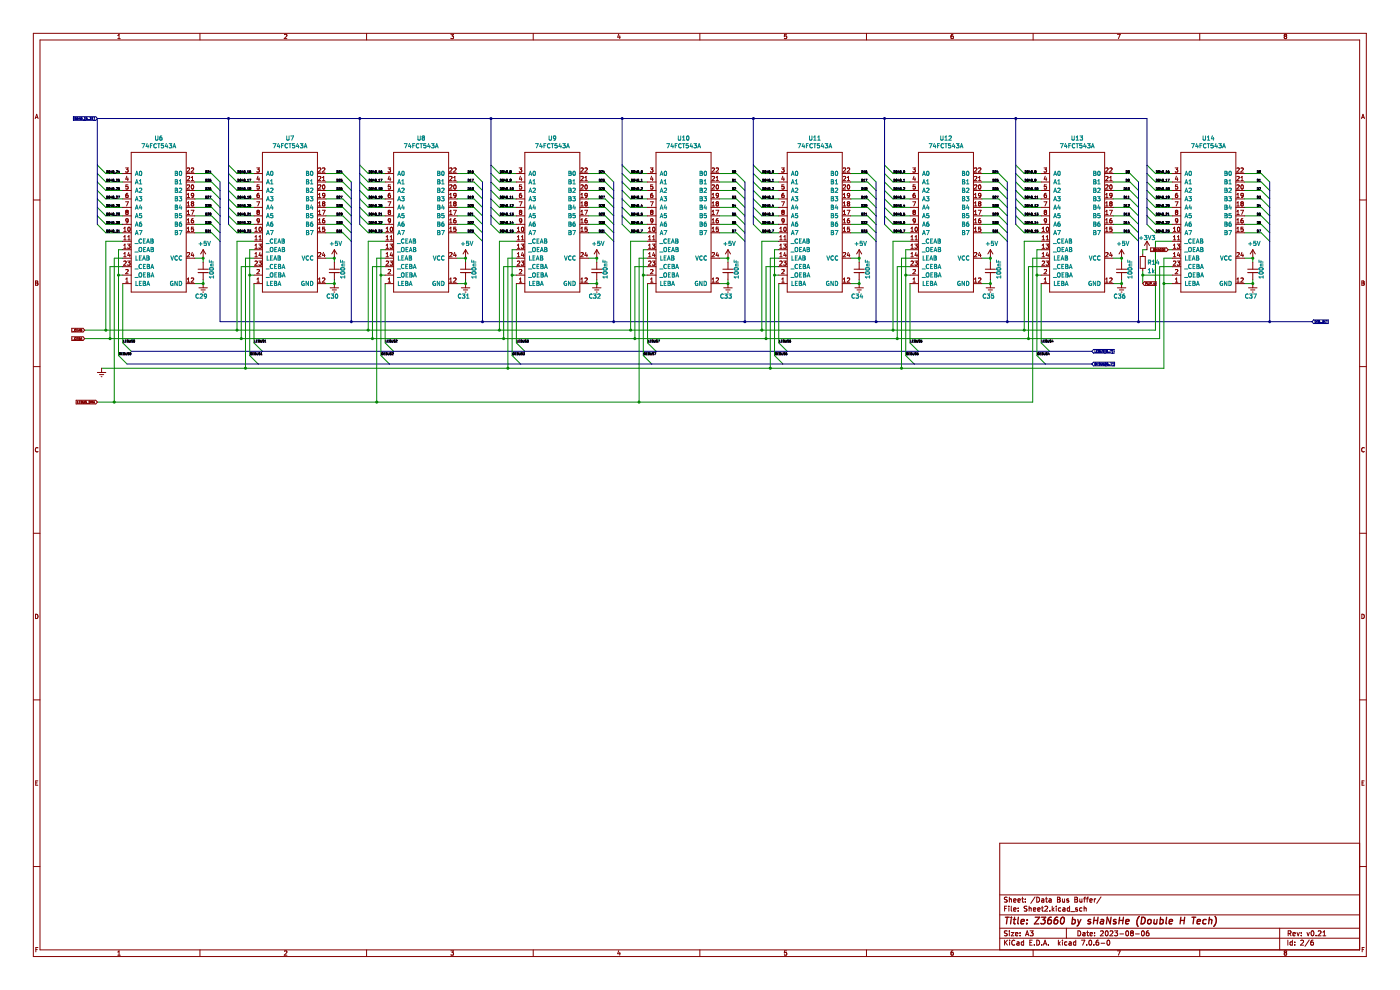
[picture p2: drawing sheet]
<svg xmlns="http://www.w3.org/2000/svg" width="297mm" height="210mm" viewBox="0 0 297 210" stroke-linecap="round" stroke-linejoin="round" font-family="sans-serif">
<g fill="none" stroke="#840000" stroke-width=".21">
<path d="M7.1 7.1h282.8v195.8h-282.8zM8.5 8.5h279.9v193h-279.9zM25 8.2h.5M25 7.5l.3-.2v.9M42.4 7.1v1.4M60.3 7.4l.4-.1 .2 .2-.6 .7h.6M77.8 7.1v1.4M95.6 7.3h.6l-.3 .3 .3 .1v.4h-.6M113.1 7.1v1.4M131.3 7.2l-.3 .7h.6M131.5 7.6v.6M148.5 7.1v1.4"/>
<path d="M166.9 7.3h-.5v.4h.4l.1 .4h-.5M183.8 7.1v1.4M201.8 7.7l-.1 .1M201.8 7.7h.1M202.2 7.3h-.3l-.2 .4 .1 .4 .4 .1v-.5h-.4M219.2 7.1v1.4M237 7.3h.7l-.4 .9M254.5 7.1v1.4M272.4 7.5l.2-.2 .4 .2M272.4 7.5l.2 .2M272.4 7.5h.1M272.6 7.7l-.2 .1 .2 .4 .4-.2-.2-.3"/>
<path d="M272.6 7.7h.2M273 7.5h.1M273 7.5l-.2 .2M7.5 25.2l.3-1 .3 1M7.6 24.9h.4M26 38.6h1.8M26 36.8h1.8M26.6 35.6h.6l-.3 .4h.3v.4h-.6M26.9 37.4l-.2 .6h.5M27.1 37.7v.6M27.2 39.2h-.5v.4h.4l.1 .4h-.5M27.8 32.3h11.7v29.7h-11.7z"/>
<path d="M39.5 38.6h1.8M39.5 36.8h1.8M39.7 39.3l.4-.1 .1 .3-.5 .6h.5M39.7 37.5l.4-.1 .1 .3-.5 .6h.5M39.7 35.7l.4-.1 .1 .3-.5 .6h.5M40.6 38.3h.5M40.6 35.7l.3-.1 .2 .3-.6 .6h.6M40.6 37.7l.2-.3v.9M40.7 39.3l.1-.1a.44 .44 0 0 1 .3 .5 .44 .44 0 0 1-.4 .4l-.1-.3zM53.9 38.6h1.8M53.9 36.8h1.8M54.5 35.6h.5l-.3 .4h.3v.4h-.5"/>
<path d="M54.7 37.4l-.2 .6h.6M54.9 37.7v.6M55 39.2h-.4l-.1 .4h.4l.1 .4h-.5M55.7 32.3h11.6v29.7h-11.6zM67.3 38.6h1.8M67.3 36.8h1.8M67.6 39.3l.3-.1 .2 .3-.6 .6h.6M67.6 37.5l.3-.1 .2 .3-.6 .6h.6M67.6 35.7l.3-.1 .2 .3-.6 .6h.6M68.4 38.3h.5M68.4 35.7l.4-.1 .1 .3-.5 .6h.5M68.4 37.7l.3-.3v.9"/>
<path d="M68.5 39.3l.1-.1a.48 .48 0 0 1 .3 .5 .48 .48 0 0 1-.3 .4l-.2-.3zM81.7 38.6h1.8M81.7 36.8h1.8M82.3 35.6h.6l-.3 .4h.2v.4h-.5M82.6 37.4l-.3 .6h.6M82.8 37.7v.6M82.8 39.2h-.4l-.1 .4h.5v.4h-.5M83.5 32.3h11.7v29.7h-11.7zM95.2 38.6h1.8M95.2 36.8h1.8M95.4 39.3l.3-.1 .2 .3-.6 .6h.6M95.4 37.5l.3-.1 .2 .3-.6 .6h.6"/>
<path d="M95.4 35.7l.3-.1 .2 .3-.6 .6h.6M96.2 38.3h.6M96.2 35.7l.4-.1 .2 .3-.6 .6h.6M96.2 37.7l.3-.3v.9M96.3 39.3l.2-.1a.44 .44 0 0 1 .3 .5 .44 .44 0 0 1-.4 .4l-.2-.3zM109.5 38.6h1.8M109.5 36.8h1.8M110.1 35.6h.6l-.3 .4h.3v.4h-.6M110.2 39.6h.1M110.2 39.6h.4M110.4 37.4l-.2 .6h.5M110.6 37.7v.6"/>
<path d="M110.6 39.6h.1M110.7 39.6v.4M110.7 39.2h-.5v.4M111.3 32.3h11.7v29.7h-11.7zM123 38.6h1.8M123 36.8h1.8M123.2 39.3l.4-.1 .1 .3-.5 .6h.5M123.2 35.7l.4-.1 .1 .3-.5 .6h.5M123.2 37.5l.4-.1 .1 .3-.5 .6h.5M124.1 35.7l.3-.1 .2 .3-.6 .6h.6M124.1 38.3h.5M124.1 37.7l.2-.3v.9"/>
<path d="M124.2 39.3l.1-.1a.44 .44 0 0 1 .3 .5 .44 .44 0 0 1-.4 .4l-.1-.3zM137.4 38.6h1.8M137.4 36.8h1.8M138 35.6h.5l-.3 .4h.3v.4h-.5M138.2 37.4l-.2 .6h.6M138.4 37.7v.6M138.5 39.2h-.4l-.1 .4h.4l.1 .4h-.5M139.2 32.3h11.6v29.7h-11.6zM150.8 38.6h1.8M150.8 36.8h1.8M151.1 39.3l.3-.1 .2 .3-.6 .6h.6M151.1 37.5l.3-.1 .2 .3-.6 .6h.6"/>
<path d="M151.1 35.7l.3-.1 .2 .3-.6 .6h.6M151.9 38.3h.5M151.9 35.7l.4-.1 .1 .3-.5 .6h.5M151.9 37.7l.3-.3v.9M152 39.3l.1-.1a.44 .44 0 0 1 .3 .5 .44 .44 0 0 1-.4 .4l-.1-.3zM165.2 38.6h1.8M165.2 36.8h1.8M165.8 35.6h.6l-.3 .4h.2v.4h-.5M166.1 37.4l-.3 .6h.6M166.3 37.7v.6M166.3 39.2h-.4l-.1 .4h.5v.4h-.5M167 32.3h11.7v29.7h-11.7z"/>
<path d="M178.7 38.6h1.8M178.7 36.8h1.8M178.9 39.3l.3-.1 .2 .3-.6 .6h.6M178.9 37.5l.3-.1 .2 .3-.6 .6h.6M178.9 35.7l.3-.1 .2 .3-.6 .6h.6M179.7 38.3h.6M179.7 35.7l.4-.1 .2 .3-.6 .6h.6M179.7 37.7l.3-.3v.9M179.8 39.3l.2-.1a.44 .44 0 0 1 .3 .5 .44 .44 0 0 1-.4 .4l-.2-.3zM193 38.6h1.8M193 36.8h1.8M193.6 35.6h.6l-.3 .4h.3v.4h-.6"/>
<path d="M193.9 37.4l-.2 .6h.5M194.1 37.7v.6M194.2 39.2h-.5v.4h.4l.1 .4h-.5M194.8 32.3h11.7v29.7h-11.7zM206.5 38.6h1.8M206.5 36.8h1.8M206.7 39.3l.4-.1 .1 .3-.5 .6h.5M206.7 37.5l.4-.1 .1 .3-.5 .6h.5M206.7 35.7l.4-.1 .1 .3-.5 .6h.5M207.6 38.3h.5M207.6 35.7l.3-.1 .2 .3-.6 .6h.6M207.6 37.7l.2-.3v.9"/>
<path d="M207.7 39.3l.1-.1a.48 .48 0 0 1 .3 .5 .48 .48 0 0 1-.3 .4l-.2-.3zM220.9 38.6h1.8M220.9 36.8h1.8M221.5 35.6h.5l-.3 .4h.3v.4h-.5M221.7 37.4l-.2 .6h.6M221.9 37.7v.6M222 39.2h-.4l-.1 .4h.4l.1 .4h-.5M222.7 32.3h11.6v29.7h-11.6zM234.3 38.6h1.8M234.3 36.8h1.8M234.6 39.3l.3-.1 .2 .3-.6 .6h.6M234.6 37.5l.3-.1 .2 .3-.6 .6h.6"/>
<path d="M234.6 35.7l.3-.1 .2 .3-.6 .6h.6M235.4 38.3h.5M235.4 35.7l.4-.1 .1 .3-.5 .6h.5M235.4 37.7l.3-.3v.9M235.5 39.3l.1-.1a.44 .44 0 0 1 .3 .5 .44 .44 0 0 1-.4 .4l-.1-.3zM248.7 38.6h1.8M248.7 36.8h1.8M249.3 35.6h.6l-.3 .4h.2v.4h-.5M249.4 39.6h.4M249.4 39.6h.1M249.6 37.4l-.2 .6h.5M249.8 37.7v.6"/>
<path d="M249.8 39.6h.1M249.8 39.2h-.4v.4M249.8 39.6v.4M250.5 32.3h11.7v29.7h-11.7zM262.2 38.6h1.8M262.2 36.8h1.8M262.4 35.7l.3-.1 .2 .3-.6 .6h.6M262.4 37.5l.3-.1 .2 .3-.6 .6h.6M262.4 39.3l.3-.1 .2 .3-.6 .6h.6M263.2 35.7l.4-.1 .2 .3-.6 .6h.6M263.2 38.3h.6M263.2 37.7l.3-.3v.9"/>
<path d="M263.3 39.3l.2-.1a.44 .44 0 0 1 .3 .5 .44 .44 0 0 1-.4 .4l-.2-.3zM288.8 25.2l.3-1 .4 1M288.9 24.9h.5M7.1 42.4h1.4M7.5 59.6l.5 .2-.2 .2 .3 .3-.2 .2h-.4zM26 53h1.8M26 49.4h1.8M26 51.2h1.8M26 54.8h1.8M26 47.6h1.8M26 45.8h1.8M26 44h1.8"/>
<path d="M26 42.2h1.8M26 58.4h1.8M26 40.4h1.8M26 56.6h1.8M26.3 49.1h.5M26.3 50.9h.5M26.3 52.7h.5M26.3 54.5h.5M26.3 55.5l.3-.1 .2 .2-.6 .7h.6M26.3 48.4l.2-.2v.9M26.3 50.2l.2-.2v.9M26.3 52l.2-.2v.9"/>
<path d="M26.3 53.8l.2-.2v.9M26.6 42.8h.6l-.3 .9M26.7 59.9h.5M26.7 57.3l.3-.1 .2 .2-.6 .7h.6M26.7 59.2l.2-.2v.9M26.9 45l-.2 .2 .2 .3 .3-.2-.2-.3M26.9 45l-.2-.2 .2-.2 .3 .2-.2 .2M26.9 45h.1M27.1 51.8h.5l-.3 .3 .3 .1v.4h-.5M27.1 55.4h.5l-.3 .3 .3 .1v.4h-.5M27.1 41l-.4 .2v.5l.2 .2 .3-.1-.1-.4-.2-.1-.2 .2M27.1 50.9h.5"/>
<path d="M27.1 50.2l.3-.2v.9M27.2 48.3l.1-.1a.44 .44 0 0 1 .3 .5 .44 .44 0 0 1-.4 .3l-.1-.3zM27.2 46.8l-.2 .1h-.2l-.1-.4 .3-.1 .2 .2v.5l-.4 .2M27.3 53.5l-.2 .7h.6M27.5 53.9v.6M39.5 49.4h1.8M39.5 54.8h1.8M39.5 47.6h1.8M39.5 45.8h1.8M39.5 44h1.8M39.5 42.2h1.8M39.5 40.4h1.8"/>
<path d="M39.7 49.1h.5M39.7 59.9h.5M39.7 53.7l.4-.1 .1 .2-.5 .7h.5M39.7 47.3h.5M39.7 45.5h.5M39.7 43.7h.5M39.7 41.9h.5M39.7 41.3l.3-.3v.9M39.7 43.1l.3-.3v.9M39.7 44.9l.3-.3v.9M39.7 46.7l.3-.3v.9M39.7 48.4l.3-.2v.9"/>
<path d="M39.7 59.2l.3-.2v.9M40.5 44.6h.6l-.4 .9M40.6 59h.3l.2 .2-.6 .7h.6M40.7 46.5l-.1 .6 .1 .2 .3-.1v-.4l-.3-.1-.1 .2M40.7 43.2l-.1 .2 .1 .3 .4-.2-.2-.3M40.7 43.2l-.1-.2 .1-.2 .4 .2-.2 .2M40.7 43.2h.2M40.7 46.4v.1M40.8 53.5l-.2 .7h.5M40.9 41.9h-.2M41 41.8l-.1 .1M41 46.4h-.3"/>
<path d="M41 53.9v.6M41 48.2h-.4v.4h.4v.4h-.4M41.1 41.4l-.2 .2-.2-.1-.1-.4 .3-.1 .2 .2-.1 .6M43.1 53v1.8M43.1 55.7v1.4M43.1 57.8v1.5M43.1 53l-.5 .9M43.1 53l.5 .9M53.9 53h1.8M53.9 49.4h1.8M53.9 51.2h1.8M53.9 54.8h1.8"/>
<path d="M53.9 47.6h1.8M53.9 45.8h1.8M53.9 44h1.8M53.9 42.2h1.8M53.9 58.4h1.8M53.9 40.4h1.8M53.9 56.6h1.8M54.1 48.4l.2-.2v.9M54.1 49.1h.5M54.1 50.9h.5M54.1 52.7h.5M54.1 54.5h.5"/>
<path d="M54.1 55.5l.3-.1 .2 .2-.6 .7h.6M54.1 53.8l.2-.2v.9M54.1 50.2l.2-.2v.9M54.1 52l.2-.2v.9M54.5 42.8h.6l-.4 .9M54.5 59.9h.5M54.5 57.3l.4-.1 .1 .2-.5 .7h.5M54.5 59.2l.3-.2v.9M54.7 45l-.2 .2 .2 .3 .3-.2-.1-.3M54.7 45l-.2-.2 .2-.2 .3 .2-.1 .2M54.7 45h.2M54.9 51.8h.6l-.3 .3 .2 .1v.4h-.5"/>
<path d="M54.9 55.4h.6l-.3 .3 .2 .1v.4h-.5M54.9 50.9h.6M54.9 41l-.3 .2-.1 .5 .2 .2 .3-.1-.1-.4-.2-.1-.2 .2M54.9 50.2l.3-.2v.9M55 48.3l.2-.1a.44 .44 0 0 1 .3 .5 .44 .44 0 0 1-.4 .3l-.2-.3zM55 46.8l-.1 .1h-.3v-.4l.3-.1 .1 .2v.5l-.4 .2M55.2 53.5l-.3 .7h.6M55.4 53.9v.6M67.3 49.4h1.8M67.3 54.8h1.8M67.3 47.6h1.8M67.3 45.8h1.8"/>
<path d="M67.3 44h1.8M67.3 42.2h1.8M67.3 40.4h1.8M67.6 53.7l.3-.1 .2 .2-.6 .7h.6M67.6 49.1h.5M67.6 59.9h.5M67.6 47.3h.5M67.6 45.5h.5M67.6 43.7h.5M67.6 41.9h.5M67.6 59.2l.2-.2v.9M67.6 41.3l.2-.3v.9"/>
<path d="M67.6 43.1l.2-.3v.9M67.6 44.9l.2-.3v.9M67.6 46.7l.2-.3v.9M67.6 48.4l.2-.2v.9M68.4 44.6h.6l-.4 .9M68.4 59h.4l.1 .2-.5 .7h.5M68.5 40v.1M68.6 43.2l-.2 .2 .2 .3 .3-.2-.1-.3M68.6 43.2l-.2-.2 .2-.2 .3 .2-.1 .2M68.6 43.2h.2M68.6 53.5l-.2 .7h.6M68.8 46.4l-.3 .2-.1 .5 .2 .2 .3-.1-.1-.4-.2-.1-.2 .2"/>
<path d="M68.8 53.9v.6M68.9 48.2h-.4l-.1 .4h.4l.1 .4h-.5M68.9 41.4l-.1 .2-.3-.1v-.4l.3-.1 .1 .2v.5l-.4 .2M70.9 53v1.8M70.9 55.7v1.4M70.9 57.8v1.5M70.9 53l-.5 .9M70.9 53l.6 .9M81.7 53h1.8M81.7 49.4h1.8M81.7 51.2h1.8M81.7 54.8h1.8"/>
<path d="M81.7 47.6h1.8M81.7 45.8h1.8M81.7 44h1.8M81.7 42.2h1.8M81.7 58.4h1.8M81.7 40.4h1.8M81.7 56.6h1.8M81.9 49.1h.5M81.9 50.9h.5M81.9 52.7h.5M81.9 54.5h.5M81.9 55.5l.4-.1 .1 .2-.5 .7h.5"/>
<path d="M81.9 53.8l.3-.2v.9M81.9 48.4l.3-.2v.9M81.9 50.2l.3-.2v.9M81.9 52l.3-.2v.9M82.3 42.8h.6l-.4 .9M82.3 41.5l.2-.2 .4 .2-.1 .4h-.4M82.3 57.3l.4-.1 .2 .2-.6 .7h.6M82.3 59.9h.6M82.3 59.2l.3-.2v.9M82.4 44.9v-.3h.3l.2 .2-.2 .2M82.4 46.5v.4M82.4 41.8v.1"/>
<path d="M82.4 44.9h.1M82.4 46.9h.1M82.4 46.4l.4 .1 .1 .4M82.4 44.9l.1 .1M82.4 46.4v.1M82.5 45l-.2 .2 .2 .3 .4-.2-.2-.3M82.5 45h.2M82.7 51.8h.6l-.3 .3 .2 .1v.4h-.5M82.7 55.4h.6l-.3 .3 .2 .1v.4h-.5M82.8 50.9h.5M82.8 41l-.4 .2v.6M82.8 50.2l.2-.2v.9"/>
<path d="M82.8 46.9h-.4M82.9 46.9l-.2 .3-.3 .1M82.9 46.8l-.1 .1M82.9 48.2h.1a.44 .44 0 0 1 .3 .5 .44 .44 0 0 1-.4 .3l-.1-.3zM83 53.5l-.2 .7h.5M83.2 53.9v.6M95.2 49.4h1.8M95.2 54.8h1.8M95.2 47.6h1.8M95.2 45.8h1.8M95.2 44h1.8M95.2 42.2h1.8"/>
<path d="M95.2 40.4h1.8M95.4 49.1h.5M95.4 59.9h.5M95.4 53.7l.3-.1 .2 .2-.6 .7h.6M95.4 47.3h.5M95.4 45.5h.5M95.4 43.7h.5M95.4 41.9h.5M95.4 41.3l.2-.3v.9M95.4 43.1l.2-.3v.9M95.4 44.9l.2-.3v.9M95.4 46.7l.2-.3v.9"/>
<path d="M95.4 48.4l.2-.2v.9M95.4 59.2l.2-.2v.9M96.2 44.6h.6l-.4 .9M96.2 59h.4l.2 .2-.6 .7h.6M96.3 43.1v-.3h.3l.2 .2-.2 .2M96.3 43.1h.1M96.3 43.1l.1 .1M96.4 43.2l-.2 .2 .2 .3 .4-.2-.2-.3M96.4 43.2h.2M96.5 53.5l-.3 .7h.6M96.7 46.4l-.4 .2-.1 .5 .2 .2 .3-.1v-.4l-.3-.1-.2 .2M96.7 53.9v.6"/>
<path d="M96.7 48.2h-.4l-.1 .4h.5v.4h-.5M96.8 41.4l-.2 .2-.3-.1v-.4l.3-.1 .2 .2-.1 .5-.4 .2M98.8 53v1.8M98.8 55.7v1.4M98.8 57.8v1.5M98.8 53l-.6 .9M98.8 53l.5 .9M109.5 53h1.8M109.5 49.4h1.8M109.5 51.2h1.8M109.5 54.8h1.8M109.5 47.6h1.8"/>
<path d="M109.5 45.8h1.8M109.5 44h1.8M109.5 42.2h1.8M109.5 58.4h1.8M109.5 40.4h1.8M109.5 56.6h1.8M109.8 49.1h.5M109.8 48.4l.2-.2v.9M109.8 50.2l.2-.2v.9M109.8 52l.2-.2v.9M109.8 53.8l.2-.2v.9M109.8 50.9h.5"/>
<path d="M109.8 52.7h.5M109.8 54.5h.5M109.8 55.5l.3-.1 .2 .2-.6 .7h.6M110.1 42.8h.6l-.3 .9M110.2 59.9h.5M110.2 57.3l.3-.1 .2 .2-.6 .7h.6M110.2 41.5l.2-.2 .2 .1 .1 .4M110.2 40v.1M110.2 59.2l.2-.2v.9M110.2 40.1h.4M110.4 45l-.2 .2 .2 .3 .3-.2-.2-.3M110.4 45h.1"/>
<path d="M110.6 55.4h.5l-.3 .3 .3 .1v.4h-.5M110.6 52.6h.4M110.6 51.8h.5l-.3 .3 .2 .1M110.6 50.9h.5M110.6 50.2l.3-.2v.9M110.6 46.4h-.2l-.2 .2 .1 .3h.3M110.6 41h-.2l-.2 .4v.4l.4 .1M110.6 44.9l-.1 .1M110.6 46.4l.1 .1M110.7 46.5v.6l-.4 .2M110.7 44.9v-.2l-.3-.1-.2 .2 .2 .2M110.7 40l-.1 .1"/>
<path d="M110.7 41.8l-.1 .1M110.7 44.9h-.1M110.7 46.9h-.1M110.7 48.3l.1-.1a.44 .44 0 0 1 .3 .5 .44 .44 0 0 1-.4 .3l-.1-.3zM110.7 46.8v.1M110.8 53.5l-.2 .7h.6M111 52.2h.1M111 53.9v.6M111.1 52.2v.4M111.1 52.6h-.1M123 49.4h1.8M123 54.8h1.8"/>
<path d="M123 47.6h1.8M123 45.8h1.8M123 44h1.8M123 42.2h1.8M123 40.4h1.8M123.2 49.1h.5M123.2 59.9h.5M123.2 41.3l.3-.3v.9M123.2 43.1l.3-.3v.9M123.2 44.9l.3-.3v.9M123.2 46.7l.3-.3v.9M123.2 48.4l.3-.2v.9"/>
<path d="M123.2 59.2l.3-.2v.9M123.2 53.7l.4-.1 .1 .2-.5 .7h.5M123.2 47.3h.5M123.2 45.5h.5M123.2 43.7h.5M123.2 41.9h.5M124 44.6h.6l-.4 .9M124.1 59h.1M124.1 59h.4M124.2 43.2l-.1 .2 .1 .3 .4-.2-.2-.3M124.2 43.2h.2M124.3 53.5l-.2 .7h.5"/>
<path d="M124.5 59h.1M124.5 46.4l-.4 .2v.5l.1 .2 .3-.1v-.4l-.3-.1-.1 .2M124.5 43.1l-.1 .1M124.5 53.9v.6M124.5 48.2h-.4v.4h.4v.4h-.4M124.5 59v.3l-.5 .6h.6M124.5 43.1v-.2l-.3-.1-.1 .2 .1 .2M124.5 43.1h.1M124.6 41.4l-.2 .2-.2-.1-.1-.4 .3-.1 .2 .2-.1 .5-.3 .2M126.6 53v1.8M126.6 55.7v1.4M126.6 57.8v1.5"/>
<path d="M126.6 53l-.5 .9M126.6 53l.5 .9M137.4 53h1.8M137.4 49.4h1.8M137.4 51.2h1.8M137.4 54.8h1.8M137.4 47.6h1.8M137.4 45.8h1.8M137.4 44h1.8M137.4 42.2h1.8M137.4 58.4h1.8M137.4 40.4h1.8"/>
<path d="M137.4 56.6h1.8M137.6 49.1h.5M137.6 50.9h.5M137.6 52l.2-.2v.9M137.6 52.7h.5M137.6 54.5h.5M137.6 55.5l.3-.1 .2 .2-.6 .7h.6M137.6 48.4l.2-.2v.9M137.6 50.2l.2-.2v.9M137.6 53.8l.2-.2v.9M138 42.8h.6l-.4 .9M138 59.9h.5"/>
<path d="M138 57.3l.4-.1 .1 .2-.5 .7h.5M138 59.2l.3-.2v.9M138.2 45l-.2 .2 .2 .3 .3-.2-.1-.3M138.2 45l-.2-.2 .2-.2 .3 .2-.1 .2M138.2 45h.2M138.4 55.4h.6l-.3 .3 .2 .1v.4h-.5M138.4 51.8h.6l-.3 .3 .2 .1v.4h-.5M138.4 52.6h.1M138.4 41l-.3 .2-.1 .5 .2 .2 .3-.1-.1-.4-.2-.1-.2 .2M138.4 50.9h.6M138.4 50.2l.3-.2v.9M138.5 48.3l.2-.1a.44 .44 0 0 1 .3 .5 .44 .44 0 0 1-.4 .3l-.2-.3z"/>
<path d="M138.5 46.8l-.1 .1h-.3v-.4l.3-.1 .1 .2v.5l-.4 .2M138.7 53.5l-.3 .7h.6M138.9 53.9v.6M150.8 49.4h1.8M150.8 54.8h1.8M150.8 47.6h1.8M150.8 45.8h1.8M150.8 44h1.8M150.8 42.2h1.8M150.8 40.4h1.8M151.1 53.7l.3-.1 .2 .2-.6 .7h.6M151.1 49.1h.5"/>
<path d="M151.1 59.9h.5M151.1 47.3h.5M151.1 45.5h.5M151.1 43.7h.5M151.1 41.9h.5M151.1 41.3l.2-.3v.9M151.1 43.1l.2-.3v.9M151.1 44.9l.2-.3v.9M151.1 46.7l.2-.3v.9M151.1 48.4l.2-.2v.9M151.1 59.2l.2-.2v.9M151.9 44.6h.6l-.4 .9"/>
<path d="M151.9 59h.4l.1 .2-.5 .7h.5M152.1 43.2l-.2 .2 .2 .3 .3-.2-.1-.3M152.1 43.2l-.2-.2 .2-.2 .3 .2-.1 .2M152.1 43.2h.2M152.1 53.5l-.2 .7h.6M152.3 46.4l-.3 .2-.1 .5 .2 .2 .3-.1-.1-.4-.2-.1-.2 .2M152.3 40v.1M152.3 53.9v.6M152.4 48.2h-.4l-.1 .4h.4l.1 .4h-.5M152.4 41.4l-.1 .2-.3-.1v-.4l.3-.1 .1 .2v.5l-.4 .2M154.4 53l-.5 .9M154.4 53v1.8"/>
<path d="M154.4 55.7v1.4M154.4 57.8v1.5M154.4 53l.6 .9M165.2 53h1.8M165.2 49.4h1.8M165.2 51.2h1.8M165.2 54.8h1.8M165.2 47.6h1.8M165.2 45.8h1.8M165.2 44h1.8M165.2 42.2h1.8M165.2 58.4h1.8"/>
<path d="M165.2 40.4h1.8M165.2 56.6h1.8M165.4 49.1h.5M165.4 50.9h.5M165.4 52.7h.5M165.4 54.5h.5M165.4 55.5l.4-.1 .1 .2-.5 .7h.5M165.4 48.4l.3-.2v.9M165.4 50.2l.3-.2v.9M165.4 52l.3-.2v.9M165.4 53.8l.3-.2v.9M165.8 42.8h.6l-.4 .9"/>
<path d="M165.8 59.9h.6M165.8 57.3l.4-.1 .2 .2-.6 .7h.6M165.8 59.2l.3-.2v.9M166 45l-.2 .2 .2 .3 .4-.2-.2-.3M166 45l-.2-.2 .2-.2 .4 .2-.2 .2M166 45h.2M166.2 51.8h.6l-.3 .3 .2 .1v.4h-.5M166.2 55.4h.6l-.3 .3 .2 .1v.4h-.5M166.3 50.9h.5M166.3 41l-.4 .2-.1 .5 .2 .2 .3-.1v-.4l-.3-.1-.2 .2M166.3 50.2l.2-.2v.9M166.4 46.8l-.2 .1h-.3v-.4l.3-.1 .2 .2-.1 .5-.4 .2"/>
<path d="M166.4 48.2h.1a.44 .44 0 0 1 .3 .5 .44 .44 0 0 1-.4 .3l-.1-.3zM166.5 53.5l-.2 .7h.5M166.7 53.9v.6M178.7 49.4h1.8M178.7 54.8h1.8M178.7 47.6h1.8M178.7 45.8h1.8M178.7 44h1.8M178.7 42.2h1.8M178.7 40.4h1.8M178.9 49.1h.5M178.9 59.9h.5"/>
<path d="M178.9 53.7l.3-.1 .2 .2-.6 .7h.6M178.9 47.3h.5M178.9 45.5h.5M178.9 43.7h.5M178.9 41.9h.5M178.9 41.3l.2-.3v.9M178.9 43.1l.2-.3v.9M178.9 44.9l.2-.3v.9M178.9 46.7l.2-.3v.9M178.9 48.4l.2-.2v.9M178.9 59.2l.2-.2v.9M179.7 44.6h.6l-.4 .9"/>
<path d="M179.7 59h.4l.2 .2-.6 .7h.6M179.9 46.5l-.2 .6 .2 .2 .3-.1v-.4l-.3-.1-.2 .2M179.9 43.2l-.2 .2 .2 .3 .4-.2-.2-.3M179.9 43.2l-.2-.2 .2-.2 .4 .2-.2 .2M179.9 43.2h.2M179.9 46.4v.1M180 53.5l-.3 .7h.6M180.1 41.9h-.3M180.1 41.8v.1M180.2 46.4h-.3M180.2 53.9v.6M180.2 48.2h-.4l-.1 .4h.5v.4h-.5"/>
<path d="M180.3 41.4l-.2 .2-.3-.1v-.4l.3-.1 .2 .2-.2 .6M182.3 53v1.8M182.3 55.7v1.4M182.3 57.8v1.5M182.3 53l-.6 .9M182.3 53l.5 .9M193 53h1.8M193 49.4h1.8M193 51.2h1.8M193 54.8h1.8M193 47.6h1.8M193 45.8h1.8"/>
<path d="M193 44h1.8M193 42.2h1.8M193 58.4h1.8M193 40.4h1.8M193 56.6h1.8M193.3 49.1h.5M193.3 50.9h.5M193.3 52.7h.5M193.3 54.5h.5M193.3 55.5l.3-.1 .2 .2-.6 .7h.6M193.3 48.4l.2-.2v.9M193.3 50.2l.2-.2v.9"/>
<path d="M193.3 52l.2-.2v.9M193.3 53.8l.2-.2v.9M193.6 42.8h.6l-.3 .9M193.7 59.9h.5M193.7 57.3l.3-.1 .2 .2-.6 .7h.6M193.7 59.2l.2-.2v.9M193.9 45l-.2 .2 .2 .3 .3-.2-.2-.3M193.9 45l-.2-.2 .2-.2 .3 .2-.2 .2M193.9 45h.1M194.1 51.8h.5l-.3 .3 .3 .1v.4h-.5M194.1 55.4h.5l-.3 .3 .3 .1v.4h-.5M194.1 50.9h.5"/>
<path d="M194.1 41l-.4 .2v.5l.2 .2 .3-.1-.1-.4-.2-.1-.2 .2M194.1 50.2l.3-.2v.9M194.2 46.8l-.2 .1h-.2l-.1-.4 .3-.1 .2 .2v.5l-.4 .2M194.2 48.2h.1a.44 .44 0 0 1 .3 .5 .44 .44 0 0 1-.4 .3l-.1-.3zM194.3 53.5l-.2 .7h.6M194.5 53.9v.6M206.5 49.4h1.8M206.5 54.8h1.8M206.5 47.6h1.8M206.5 45.8h1.8M206.5 44h1.8M206.5 42.2h1.8"/>
<path d="M206.5 40.4h1.8M206.7 49.1h.5M206.7 59.9h.5M206.7 53.7l.4-.1 .1 .2-.5 .7h.5M206.7 47.3h.5M206.7 45.5h.5M206.7 43.7h.5M206.7 41.9h.5M206.7 41.3l.3-.3v.9M206.7 43.1l.3-.3v.9M206.7 44.9l.3-.3v.9M206.7 46.7l.3-.3v.9"/>
<path d="M206.7 48.4l.3-.2v.9M206.7 59.2l.3-.2v.9M207.5 44.6h.6l-.4 .9M207.6 59h.3l.2 .2-.6 .7h.6M207.7 40v.1M207.7 43.2l-.1 .2 .1 .3 .4-.2-.2-.3M207.7 43.2l-.1-.2 .1-.2 .4 .2-.2 .2M207.7 43.2h.2M207.8 53.5l-.2 .7h.5M208 46.4l-.4 .2v.5l.1 .2 .3-.1v-.4l-.3-.1-.1 .2M208 53.9v.6M208 48.2h-.4v.4h.4v.4h-.4"/>
<path d="M208.1 41.4l-.2 .2-.2-.1-.1-.4 .3-.1 .2 .2-.1 .5-.3 .2M210.1 53l-.5 .9M210.1 53v1.8M210.1 55.7v1.4M210.1 57.8v1.5M210.1 53l.5 .9M220.9 53h1.8M220.9 49.4h1.8M220.9 51.2h1.8M220.9 54.8h1.8M220.9 47.6h1.8M220.9 45.8h1.8"/>
<path d="M220.9 44h1.8M220.9 42.2h1.8M220.9 58.4h1.8M220.9 40.4h1.8M220.9 56.6h1.8M221.1 49.1h.5M221.1 50.9h.5M221.1 52.7h.5M221.1 54.5h.5M221.1 55.5l.3-.1 .2 .2-.6 .7h.6M221.1 52l.2-.2v.9M221.1 48.4l.2-.2v.9"/>
<path d="M221.1 50.2l.2-.2v.9M221.1 53.8l.2-.2v.9M221.5 42.8h.6l-.4 .9M221.5 59.9h.5M221.5 41.5l.2-.2 .3 .2-.1 .4h-.3M221.5 57.3l.4-.1 .1 .2-.5 .7h.5M221.5 59.2l.3-.2v.9M221.6 44.9v-.3h.3l.1 .2-.1 .2M221.6 46.5v.4M221.6 41.8v.1M221.6 44.9h.1M221.6 46.9h.1"/>
<path d="M221.6 46.4l.4 .1v.4M221.6 44.9l.1 .1M221.6 46.4v.1M221.7 45l-.2 .2 .2 .3 .3-.2-.1-.3M221.7 45h.2M221.9 51.8h.6l-.3 .3 .2 .1v.4h-.5M221.9 55.4h.6l-.3 .3 .2 .1v.4h-.5M221.9 50.9h.6M221.9 41l-.3 .2v.6M221.9 50.2l.3-.2v.9M222 46.9h-.4M222 48.3l.2-.1a.44 .44 0 0 1 .3 .5 .44 .44 0 0 1-.4 .3l-.2-.3z"/>
<path d="M222 46.9l-.1 .3-.3 .1M222 46.8v.1M222.2 53.5l-.3 .7h.6M222.4 53.9v.6M234.3 49.4h1.8M234.3 54.8h1.8M234.3 47.6h1.8M234.3 45.8h1.8M234.3 44h1.8M234.3 42.2h1.8M234.3 40.4h1.8M234.6 49.1h.5"/>
<path d="M234.6 59.9h.5M234.6 53.7l.3-.1 .2 .2-.6 .7h.6M234.6 47.3h.5M234.6 45.5h.5M234.6 43.7h.5M234.6 41.9h.5M234.6 41.3l.2-.3v.9M234.6 43.1l.2-.3v.9M234.6 44.9l.2-.3v.9M234.6 46.7l.2-.3v.9M234.6 48.4l.2-.2v.9M234.6 59.2l.2-.2v.9"/>
<path d="M235.4 44.6h.6l-.4 .9M235.4 59h.4l.1 .2-.5 .7h.5M235.5 43.1v-.3h.3l.1 .2-.1 .2M235.5 43.1h.1M235.5 43.1l.1 .1M235.6 43.2l-.2 .2 .2 .3 .3-.2-.1-.3M235.6 43.2h.2M235.6 53.5l-.2 .7h.6M235.8 46.4l-.3 .2-.1 .5 .2 .2 .3-.1-.1-.4-.2-.1-.2 .2M235.8 53.9v.6M235.9 48.2h-.4l-.1 .4h.4l.1 .4h-.5M235.9 41.4l-.1 .2-.3-.1v-.4l.3-.1 .1 .2v.5l-.4 .2"/>
<path d="M237.9 53v1.8M237.9 55.7v1.4M237.9 57.8v1.5M237.9 53l-.5 .9M237.9 53l.6 .9M241.9 54.4h1.1v2.5h-1.1zM242.4 53.9v.5M242.4 56.9v.6M242.8 59.8h2.5v.7h-2.5l-.4-.3zM243.3 60l-.2-.1v.5M243.3 60h.1M243.3 60v.1"/>
<path d="M243.3 51.2v1.8M243.3 51.2l-.5 .9M243.3 51.2l.6 .9M243.5 59.9v.4M243.8 59.9l-.1 .4-.2 .1M244.1 52.6h3.4l.3 .4-.3 .4h-3.4zM244.3 53.3h.3M244.7 52.8l.3 .2-.2 .2zM244.8 59.9l-.1 .3h.3M245.2 53.2v-.4l.1 .3 .2-.3v.4M245.6 53.2l.2-.4 .1 .4M245.7 53.1h.2"/>
<path d="M246.3 52.8h-.2v.2v.2h.2M247 53h.1M247.2 52.8h-.2v.4h.2M248.7 53h1.8M248.7 49.4h1.8M248.7 51.2h1.8M248.7 54.8h1.8M248.7 47.6h1.8M248.7 45.8h1.8M248.7 44h1.8M248.7 42.2h1.8M248.7 58.4h1.8"/>
<path d="M248.7 40.4h1.8M248.7 56.6h1.8M248.9 55.5l.4-.1 .1 .2-.5 .7h.5M248.9 49.1h.5M248.9 50.9h.5M248.9 52.7h.5M248.9 54.5h.5M248.9 48.4l.3-.2v.9M248.9 50.2l.3-.2v.9M248.9 52l.3-.2v.9M248.9 53.8l.3-.2v.9M249.3 42.8h.6l-.4 .9"/>
<path d="M249.4 59.9h.5M249.4 57.3l.3-.1 .2 .2-.6 .7h.6M249.4 41.5l.1-.2 .3 .1v.4M249.4 40v.1M249.4 59.2l.2-.2v.9M249.4 40.1h.4M249.5 45l-.1 .2 .1 .3 .4-.2-.2-.3M249.5 45h.2M249.7 52.6h.5M249.7 51.8h.6l-.3 .3 .2 .1M249.7 55.4h.6l-.3 .3 .2 .1v.4h-.5M249.8 50.9h.5"/>
<path d="M249.8 46.4h-.3l-.1 .2v.3h.4M249.8 41h-.3l-.1 .4v.4l.4 .1M249.8 50.2l.2-.2v.9M249.8 44.9l-.1 .1M249.8 46.4v.1M249.8 46.5v.6l-.4 .2M249.8 44.9v-.2l-.3-.1-.1 .2 .1 .2M249.8 40v.1M249.8 41.8v.1M249.8 44.9h.1M249.8 46.9h.1M249.9 48.3l.1-.1a.44 .44 0 0 1 .3 .5 .44 .44 0 0 1-.4 .3l-.1-.3z"/>
<path d="M249.9 46.8l-.1 .1M250 53.5l-.2 .7h.5M250.2 52.2h.1M250.2 53.9v.6M250.2 52.2v.4M250.2 52.6h.1M262.2 49.4h1.8M262.2 54.8h1.8M262.2 47.6h1.8M262.2 45.8h1.8M262.2 44h1.8M262.2 42.2h1.8"/>
<path d="M262.2 40.4h1.8M262.4 49.1h.5M262.4 59.9h.5M262.4 53.7l.3-.1 .2 .2-.6 .7h.6M262.4 47.3h.5M262.4 45.5h.5M262.4 43.7h.5M262.4 41.9h.5M262.4 41.3l.2-.3v.9M262.4 43.1l.2-.3v.9M262.4 44.9l.2-.3v.9M262.4 46.7l.2-.3v.9"/>
<path d="M262.4 48.4l.2-.2v.9M262.4 59.2l.2-.2v.9M263.2 44.6h.6l-.4 .9M263.3 59h.4M263.3 59h-.1M263.4 43.2l-.2 .2 .2 .3 .4-.2-.2-.3M263.4 43.2h.2M263.5 53.5l-.3 .7h.6M263.7 46.4l-.4 .2-.1 .5 .2 .2 .3-.1v-.4l-.3-.1-.2 .2M263.7 59h.1M263.7 43.1l-.1 .1M263.7 53.9v.6"/>
<path d="M263.7 48.2h-.4l-.1 .4h.5v.4h-.5M263.7 59v.3l-.5 .6h.6M263.7 43.1v-.2l-.3-.1-.2 .2 .2 .2M263.7 43.1h.1M263.8 41.4l-.2 .2-.3-.1v-.4l.3-.1 .2 .2-.1 .5-.4 .2M265.8 53l-.6 .9M265.8 53v1.8M265.8 55.7v1.4M265.8 57.8v1.5M265.8 53l.5 .9M288.4 42.4h1.5M288.9 59.6l.5 .2-.2 .2 .2 .3-.1 .2h-.4z"/>
<path d="M7.1 77.8h1.4M7.5 60h.3M15.2 71.4h2.4l.4 .4-.4 .4h-2.4zM15.2 69.6h2.4l.4 .4-.4 .4h-2.4zM15.4 72.1h.4M15.4 70.3h.4M15.9 71.7v.3h.2M15.9 69.9v.3h.2M15.9 71.7h.1M15.9 69.9h.1M16.1 71.7h-.2M16.1 69.9h-.2"/>
<path d="M16.3 71.8h.2M16.3 70h.2M16.5 71.6h-.2v.5h.2M16.5 69.8h-.2v.5h.2M16.6 70.3l.2-.5 .1 .5M16.7 70.1h.2M16.7 71.8h.2M16.9 71.6h-.2v.5l.2-.1v-.2M16.9 71.6v.1M16.9 71.8h.1M16.9 71.7v.1M17.1 72.1l.1-.5 .2 .5"/>
<path d="M17.1 70h.1M17.1 71.9h.3M17.2 70l.1 .2M17.3 69.8h-.2v.5h.2M17.3 69.8v.1M17.3 70h-.1M17.3 69.9v.1M17.3 70.2v.1M17.3 70h.1M20.7 79h1.7M21.1 79.5h.9M21.5 79.9h.1"/>
<path d="M21.6 78.1v.9M26 60.2h1.8M39.5 60.2h1.8M42.2 61.1h1.8M42.7 61.5h.8M43 62h.2M43.1 60.2v.9M53.9 60.2h1.8M67.3 60.2h1.8M70 61.1h1.8M70.5 61.5h.9M70.8 62h.2"/>
<path d="M70.9 60.2v.9M81.7 60.2h1.8M95.2 60.2h1.8M97.9 61.1h1.8M98.3 61.5h.9M98.7 62h.2M98.8 60.2v.9M109.5 60.2h1.8M123 60.2h1.8M125.7 61.1h1.8M126.2 61.5h.8M126.5 62h.2"/>
<path d="M126.6 60.2v.9M137.4 60.2h1.8M150.8 60.2h1.8M153.5 61.1h1.8M154 61.5h.9M154.3 62h.2M154.4 60.2v.9M165.2 60.2h1.8M178.7 60.2h1.8M181.4 61.1h1.8M181.8 61.5h.9M182.2 62h.2"/>
<path d="M182.3 60.2v.9M193 60.2h1.8M206.5 60.2h1.8M209.2 61.1h1.8M209.7 61.5h.8M210 62h.2M210.1 60.2v.9M220.9 60.2h1.8M234.3 60.2h1.8M237 61.1h1.8M237.5 61.5h.9M237.8 62h.2"/>
<path d="M237.9 60.2v.9M243.3 60.2h-.2M243.3 60.1v.1M243.5 60.3v.1M244 60.2h.2v-.2l-.2-.1v.5M244.3 60.4h.4M245 60.1v.3M248.7 60.2h1.8M262.2 60.2h1.8M264.9 61.1h1.8M265.3 61.5h.9M265.7 62h.2"/>
<path d="M265.8 60.2v.9M288.4 77.8h1.5M288.9 60h.3M8.1 95a.41 .41 0 0 0-.6 .4 .41 .41 0 0 0 .6 .4M16.2 84.9h4.1l.4 .4-.4 .4h-4.1zM16.4 85.1v.4h.2M16.8 85.3h.1M17 85.1h-.2v.4h.2M17.2 85.3h.2M17.4 85.1h-.2v.4h.2v-.2M17.4 85.1h.1M17.4 85.1v.2"/>
<path d="M17.7 85.1v.3l.2 .1M17.9 85.5h.1M17.9 85.1v.4M18.1 85.1l.2 .2M18.1 85.1h.3M18.1 85.1h.1M18.3 85.3h.1M18.3 85.3v.2h-.2M18.4 85.6h.4M18.9 85.1l.2 .2-.1 .2zM19.3 85.5v-.4l.2 .3 .1-.3v.4M19.8 85.5l.1-.4 .2 .4"/>
<path d="M19.8 85.4h.2M289.4 95a.41 .41 0 0 0-.5 .4 .41 .41 0 0 0 .5 .4M7.1 113.1h1.4M288.4 113.1h1.5M7.5 130.3a.46 .46 0 0 1 .6 .5 .46 .46 0 0 1-.6 .4zM288.9 130.3a.46 .46 0 0 1 .5 .5 .46 .46 0 0 1-.5 .4zM7.1 148.5h1.4M288.4 148.5h1.5M7.6 166.1h.3M8 165.6h-.4v1h.4M288.4 178.9h-76.3v22.6M289 166.1h.3"/>
<path d="M289.4 165.6h-.4v1h.4M7.1 183.8h1.4M212.1 199h76.3M212.1 196.9h76.3M212.1 194.1h76.3M212.1 189.8h76.3M213.1 199.4v1.1M213.1 192.7h.4M213.3 199.9l.4 .6M213.6 192.2h-.5v1.1M213.7 197.5l-.6 .1a.44 .44 0 0 0 .5 .5v.4h-.5M213.7 190.4h-.6a.44 .44 0 0 0 .5 .6v.3h-.5"/>
<path d="M213.7 199.4l-.6 .6M214 192.2v.1M214 192.6v.7M214.1 190.3v1.1M214.1 197.5v.1M214.1 197.8v.7M214.1 190.8l.4-.1 .1 .7M214.2 199.4v.1M214.2 199.8v.7M214.5 197.8h.6l-.6 .7h.6M214.5 192.2v.9l.2 .2M215 191l.5-.1v-.2h-.3l-.2 .1 .1 .5h.4"/>
<path d="M215 192.9l.5-.1v-.2h-.3l-.2 .1 .1 .5h.4M215.3 199.5a.47 .47 0 0 0-.7 .5 .47 .47 0 0 0 .7 .4M215.4 198.2l.5-.1v-.2l-.3-.1-.2 .2 .1 .5h.4M215.7 199.8h.4l.1 .7M215.9 191l.5-.1v-.2h-.3l-.2 .1 .1 .5h.4M216 193.2v.1M216 192.6v.1M216.4 197.9v.1M216.4 198.4v.1M216.8 190.7h.4M216.9 190.3v.9l.3 .2M217.2 199.8h-.3l-.2 .2 .1 .4h.4"/>
<path d="M217.2 199.4v1.1M217.5 191.3v.1M217.5 190.7v.1M217.6 198.5l.3-1 .4 1M217.7 198.2h.5M217.9 192.3h-.6a.44 .44 0 0 0 .5 .6v.3h-.5M218.3 192.7l.4-.1 .1 .7M218.3 192.2v1.1M218.5 199.9h.3M218.5 197.5h.7l-.4 .4 .3 .1v.4h-.6M219 199.4h-.5v1.1h.5M219.2 192.9l.5-.1v-.2h-.3l-.2 .1 .1 .5h.4"/>
<path d="M219.6 190.3l-.9 1.3M219.9 199.4a.54 .54 0 0 1 .6 .6 .54 .54 0 0 1-.6 .5zM219.9 190.3a.54 .54 0 0 1 .6 .5 .54 .54 0 0 1-.6 .6zM220.1 192.9l.5-.1v-.2h-.3l-.2 .1 .1 .5h.4M220.9 192.6h.4M221 190.7h.4v.7M221.1 192.2v.9l.2 .2M221.4 190.9l-.5 .2 .2 .3 .3-.1M221.7 192.3l.4-.1 .2 .3-.7 .8h.7M221.8 190.7h.4M222 190.3v.9l.2 .2M222.6 190.7h.4v.7"/>
<path d="M222.7 193.2v.1M223 190.9l-.5 .2 .2 .3 .3-.1M223.2 192.2v1.1M223.3 192.9l.3 .4M223.6 192.6l-.4 .4M224.1 192.2v.1M224.1 192.6v.7M224.3 190.3h.4l.2 .2-.2 .3 .2 .4-.2 .2h-.4zM224.3 190.8h.4M224.5 199.4v1.1M224.9 199.8l-.4 .4M225 192.6h-.3l-.2 .2 .1 .4h.4"/>
<path d="M225.4 190.7v.6h.4M225.4 199.4v.1M225.4 199.8v.7M225.5 192.6h.4v.7M225.8 190.7v.7M225.9 192.8l-.5 .2 .2 .3 .3-.1M226.2 196.9v2.1M226.3 199.8h-.3l-.2 .2 .1 .4h.4M226.7 190.7h-.3l-.1 .2 .5 .3M226.8 191.2h.1M226.8 191.2l-.2 .2-.3-.1M226.8 199.8h.4l.1 .7"/>
<path d="M226.9 192.6h-.3l-.2 .2 .1 .4h.4M226.9 192.2v1.1M227.2 193.4h.8M228 190.3h.4l.2 .2-.2 .3 .2 .4-.2 .2h-.4zM228 190.8h.4M228.2 199.8h-.3l-.2 .2 .1 .4h.4M228.2 199.4v1.1M228.6 192.6h-.3l-.1 .2 .4 .3M228.6 193.1l-.1 .2-.3-.1M228.6 193.1h.1M228.7 197.5a.54 .54 0 0 1 .6 .5 .54 .54 0 0 1-.6 .5zM229.1 190.7v.6h.4"/>
<path d="M229.4 199.4h.7l-.4 1.1M229.5 190.7v.7M229.5 192.6h-.3l-.2 .2 .1 .4h.4M229.7 197.9h.4l.1 .6M229.9 190.7h.4M230 192.7l.4-.1v.7M230 192.2v1.1M230.2 198.1l-.5 .2 .1 .2h.4M230.3 190.3l-.3 .2v.9M230.5 190.7h.4M230.5 197.8h.4M230.7 197.5v.9l.2 .1"/>
<path d="M230.9 190.3l-.3 .2v.9M231.1 199.5l.1-.1a.51 .51 0 0 1 .4 .6 .51 .51 0 0 1-.5 .4l-.1-.3zM231.2 191l.5-.1-.1-.2h-.3l-.1 .1v.5h.4M231.2 198.2l.5-.1v-.2l-.3-.1-.2 .2 .1 .5h.4M232.2 190.7v.7M232.2 198.4v.1M232.2 197.9v.1M232.5 190.7l-.3 .2M233 199.4l-.4 .3-.1 .6 .2 .2 .4-.1-.1-.5-.3-.1-.2 .2M233.5 197.6l.4-.1 .2 .3-.7 .7h.7M233.6 190.3l-.9 1.3M234.6 197.6l.1-.1a.51 .51 0 0 1 .4 .5 .51 .51 0 0 1-.5 .5l-.1-.4z"/>
<path d="M234.9 199.5l.2-.1a.51 .51 0 0 1 .4 .6 .51 .51 0 0 1-.5 .4l-.2-.3zM235.5 197.6l.4-.1 .2 .3-.7 .7h.7M236.4 197.5h.7l-.4 .4 .4 .1v.4h-.7M237.6 198.1h.8M238.9 197.6l.2-.1a.51 .51 0 0 1 .3 .5 .51 .51 0 0 1-.4 .5l-.2-.4zM240 197.9l-.2-.2 .2-.2 .4 .2-.2 .2M240 197.9l-.2 .2 .2 .4 .4-.2-.2-.4M240 197.9h.2M240.9 198.1h.8M242.3 197.6l.1-.1a.51 .51 0 0 1 .4 .5 .51 .51 0 0 1-.5 .5l-.1-.4zM243.7 197.5l-.5 .2v.6l.2 .2 .3-.1v-.5h-.3l-.2 .2M271.5 196.9v4.6"/>
<path d="M273.2 199.4v1.1M273.3 198l.5-.1v-.4l-.5-.1v1.1M273.5 198l.4 .5M274.2 199.8h-.3l-.2 .2 .1 .4h.4M274.2 199.4v1.1M274.3 198.2l.5-.1-.1-.3h-.3l-.1 .1v.6h.4M274.7 199.8v.1M275.1 197.8l.3 .7 .3-.7M275.9 199.5l.4-.1 .2 .3-.6 .8h.6M276.1 198.4v.1M276.1 197.8v.1M277.3 197.8l.2 .7 .3-.7"/>
<path d="M277.8 199.4l-1 1.3M278.2 197.5l.2-.1a.51 .51 0 0 1 .4 .6 .51 .51 0 0 1-.5 .5l-.2-.4zM278.6 199.4l-.5 .3v.6l.2 .2 .3-.1v-.5l-.3-.1-.2 .2M279.2 198.4v.1M279.6 197.5l.4-.1 .2 .3-.6 .8h.6M280.7 198.5h.6M280.7 197.7l.3-.3v1.1M288.4 183.8h1.5M7.6 201.4h.3M8 201h-.4v.9M25 202l.3-.3v.9M25 202.6h.5"/>
<path d="M42.4 201.5v1.4M60.3 201.8l.4-.1 .2 .3-.6 .6h.6M77.8 201.5v1.4M95.6 201.7h.6l-.3 .3 .3 .1v.4h-.6M113.1 201.5v1.4M131.3 201.7l-.3 .6h.6M131.5 202v.6M148.5 201.5v1.4M166.9 201.7h-.5v.4h.4l.1 .4h-.5M183.8 201.5v1.4M202.2 201.7l-.4 .2-.1 .5 .2 .2 .3-.1v-.4l-.3-.1-.2 .2M216.2 200l-.5 .2 .1 .3 .4-.1"/>
<path d="M219.2 201.5v1.4M219.4 200.4v.1M221 200.4v.1M221.3 200.5l.4-1.1 .4 1.1M221.4 200.2h.6M222.4 200.4v.1M224.6 200.1l.3 .4M227.3 200l-.5 .2 .1 .3 .4-.1M230.5 200.4v.1M232.1 200.4v.1M233.6 200.1h.8M237 201.7h.7l-.4 .9"/>
<path d="M254.5 201.5v1.4M272.6 202.1l-.2-.2 .2-.2 .4 .2-.2 .2M272.6 202.1l-.2 .2 .2 .3 .4-.2-.2-.3M272.6 202.1h.2M274.7 200.4v.1M289 201.4h.3M289.4 201h-.4v.9"/>
<circle cx="246.6" cy="53" r=".22"/>
</g>
<g fill="none" stroke="#840000" stroke-width=".28">
<path d="M213.3 194.6h.8M213.7 194.6l-.2 1.4M214.5 195l-.1 1M214.6 194.6l-.1 .1M215 195h.5M215.2 194.6l-.1 1.2 .3 .2M216 194.6l-.1 1.2 .2 .2M216.6 195.5l.7-.1v-.3h-.6l-.1 .7 .1 .2 .5-.1M217.8 195.8v.2M217.9 195.1v.1M219.6 194.6h1l-1.2 1.4h1M221 194.6h.8l-.5 .5 .4 .1-.1 .6-.2 .2-.6-.2"/>
<path d="M223 194.6h-.4l-.2 .3-.2 .8 .3 .3 .5-.2 .1-.4-.1-.2-.4-.1-.3 .3M224.4 194.6h-.4l-.3 .3-.1 .8 .2 .3 .5-.2 .1-.4-.1-.2-.4-.1-.3 .3M225.2 194.7l.3-.1a.84 .84 0 0 1-.3 1.4l-.2-.6zM227.5 195.1l.4-.1 .2 .3-.2 .6h-.5M227.6 194.6l-.2 1.4M228.6 195l.3 1M228.9 196l-.4 .4M229.3 195l-.4 1M231.4 195.1l-.3-.1-.3 .3 .5 .3v.3h-.5M232.1 195.2h.8M232.1 194.6l-.1 1.4M232.9 194.6l-.1 1.4"/>
<path d="M233.5 195.1h.6l-.1 .9M234.1 195.4h-.5l-.2 .2 .2 .4 .5-.1M235.7 194.6l-.2 1.4-.6-1.4-.2 1.4M236.8 195.1l-.3-.1-.3 .3 .5 .3v.3h-.6M237.4 195.2h.8M237.5 194.6l-.2 1.4M238.3 194.6l-.1 1.4M238.8 195.5l.7-.1v-.3h-.6l-.1 .7 .2 .2 .4-.1M241.7 194.4a1.66 1.66 0 0 0-.2 2.1M242.2 194.6a.71 .71 0 0 1 .8 .6 .71 .71 0 0 1-.6 .8h-.3zM243.6 195.2l.2-.2 .4 .2v.5l-.2 .2-.3 .1-.2-.2zM244.9 195l-.1 .9 .4 .1 .2-.2"/>
<path d="M245.5 195l-.1 1M246.1 195.1l.5-.1 .2 .3-.2 .6h-.6M246.2 194.6l-.2 1.4M247.5 194.6l-.2 1.2 .2 .2M248 195.5l.7-.1v-.3h-.5l-.2 .7 .2 .2 .4-.1M250.4 195.2h.8M250.5 194.6l-.2 1.4M251.3 194.6l-.2 1.4M252.9 194.6h.8M253.3 194.6l-.2 1.4M254 195.5l.7-.1-.1-.3h-.5l-.2 .7 .2 .2 .4-.1M255.9 195.1h-.5l-.2 .6 .2 .3 .4-.1"/>
<path d="M256.5 195.2l.2-.2 .3 .1v.9M256.6 194.6l-.2 1.4M257.7 194.4a1.64 1.64 0 0 1-.2 2.1"/>
</g>
<g fill="none" stroke="#008400" stroke-width=".21">
<path d="M20.7 35l1.7 1.8h3.6M20.7 38.6l1.7 1.8h3.6M20.7 36.8l1.7 1.8h3.6M41.3 38.6h3.6l1.8 1.8M41.3 36.8h3.6l1.8 1.8M48.5 36.8l1.8 1.8h3.6M48.5 35l1.8 1.8h3.6M48.5 38.6l1.8 1.8h3.6M69.1 36.8h3.6l1.8 1.8M69.1 38.6h3.6l1.8 1.8M76.3 38.6l1.8 1.8h3.6M76.3 35l1.8 1.8h3.6"/>
<path d="M76.3 36.8l1.8 1.8h3.6M97 36.8h3.6l1.8 1.8M97 38.6h3.6l1.8 1.8M104.2 35l1.7 1.8h3.6M104.2 36.8l1.7 1.8h3.6M104.2 38.6l1.7 1.8h3.6M124.8 36.8h3.6l1.8 1.8M124.8 38.6h3.6l1.8 1.8M132 38.6l1.8 1.8h3.6M132 36.8l1.8 1.8h3.6M132 35l1.8 1.8h3.6M152.6 36.8h3.6l1.8 1.8"/>
<path d="M152.6 38.6h3.6l1.8 1.8M159.8 35l1.8 1.8h3.6M159.8 36.8l1.8 1.8h3.6M159.8 38.6l1.8 1.8h3.6M180.5 38.6h3.6l1.8 1.8M180.5 36.8h3.6l1.8 1.8M187.7 35l1.8 1.8h3.5M187.7 36.8l1.8 1.8h3.5M187.7 38.6l1.8 1.8h3.5M208.3 36.8h3.6l1.8 1.8M208.3 38.6h3.6l1.8 1.8M215.5 38.6l1.8 1.8h3.6"/>
<path d="M215.5 35l1.8 1.8h3.6M215.5 36.8l1.8 1.8h3.6M236.1 36.8h3.6l1.8 1.8M236.1 38.6h3.6l1.8 1.8M243.3 38.6l1.8 1.8h3.6M243.3 36.8l1.8 1.8h3.6M243.3 35l1.8 1.8h3.6M264 36.8h3.6l1.8 1.8M264 38.6h3.6l1.8 1.8M20.7 40.4l1.7 1.8h3.6M20.7 42.2l1.7 1.8h3.6M20.7 44l1.7 1.8h3.6"/>
<path d="M20.7 47.6l1.7 1.8h3.6M20.7 45.8l1.7 1.8h3.6M25.1 58.4h.9M26 53h-.9v22.4l1.8 1.8M26 56.6h-2.7v15.2M26 51.2h-3.6v18.8M26 54.8h-1.8v30.5M41.3 49.4h3.6l1.8 1.8M41.3 45.8h3.6l1.8 1.8M41.3 47.6h3.6l1.8 1.8M41.3 44h3.6l1.8 1.8M41.3 42.2h3.6l1.8 1.8"/>
<path d="M41.3 40.4h3.6l1.8 1.8M41.3 54.8h1.8v.9M43.1 59.3v.9h-1.8M48.5 42.2l1.8 1.8h3.6M48.5 40.4l1.8 1.8h3.6M48.5 47.6l1.8 1.8h3.6M48.5 45.8l1.8 1.8h3.6M48.5 44l1.8 1.8h3.6M53 58.4h.9M53.9 53h-.9v22.4l1.8 1.8M53.9 56.6h-2.7v15.2M53.9 51.2h-3.6v18.8"/>
<path d="M53.9 54.8h-1.8v23.3M69.1 42.2h3.6l1.8 1.8M69.1 44h3.6l1.8 1.8M69.1 49.4h3.6l1.8 1.8M69.1 40.4h3.6l1.8 1.8M69.1 45.8h3.6l1.8 1.8M69.1 47.6h3.6l1.8 1.8M69.1 54.8h1.8v.9M70.9 59.3v.9h-1.8M76.3 45.8l1.8 1.8h3.6M76.3 47.6l1.8 1.8h3.6M76.3 44l1.8 1.8h3.6"/>
<path d="M76.3 40.4l1.8 1.8h3.6M76.3 42.2l1.8 1.8h3.6M80.8 58.4h.9M81.7 53h-.9v22.4l1.8 1.8M81.7 56.6h-2.7v15.2M81.7 51.2h-3.6v18.8M81.7 54.8h-1.8v30.5M97 42.2h3.6l1.8 1.8M97 44h3.6l1.8 1.8M97 40.4h3.6l1.8 1.8M97 45.8h3.6l1.8 1.8M97 47.6h3.6l1.8 1.8"/>
<path d="M97 49.4h3.6l1.8 1.8M97 54.8h1.8v.9M98.8 59.3v.9h-1.8M104.2 40.4l1.7 1.8h3.6M104.2 45.8l1.7 1.8h3.6M104.2 47.6l1.7 1.8h3.6M104.2 44l1.7 1.8h3.6M104.2 42.2l1.7 1.8h3.6M108.6 58.4h.9M109.5 53h-.9v22.4l1.8 1.8M109.5 56.6h-2.7v15.2M109.5 51.2h-3.6v18.8"/>
<path d="M109.5 54.8h-1.8v23.3M124.8 45.8h3.6l1.8 1.8M124.8 47.6h3.6l1.8 1.8M124.8 49.4h3.6l1.8 1.8M124.8 44h3.6l1.8 1.8M124.8 42.2h3.6l1.8 1.8M124.8 40.4h3.6l1.8 1.8M124.8 54.8h1.8v.9M126.6 59.3v.9h-1.8M132 40.4l1.8 1.8h3.6M132 47.6l1.8 1.8h3.6M132 45.8l1.8 1.8h3.6"/>
<path d="M132 44l1.8 1.8h3.6M132 42.2l1.8 1.8h3.6M136.5 58.4h.9M137.4 53h-.9v22.4l1.8 1.8M137.4 56.6h-2.7v15.2M137.4 51.2h-3.6v18.8M137.4 54.8h-1.8v30.5M152.6 49.4h3.6l1.8 1.8M152.6 47.6h3.6l1.8 1.8M152.6 45.8h3.6l1.8 1.8M152.6 44h3.6l1.8 1.8M152.6 42.2h3.6l1.8 1.8"/>
<path d="M152.6 40.4h3.6l1.8 1.8M152.6 54.8h1.8v.9M154.4 59.3v.9h-1.8M159.8 47.6l1.8 1.8h3.6M159.8 45.8l1.8 1.8h3.6M159.8 42.2l1.8 1.8h3.6M159.8 44l1.8 1.8h3.6M159.8 40.4l1.8 1.8h3.6M164.3 58.4h.9M165.2 53h-.9v22.4l1.8 1.8M165.2 56.6h-2.7v15.2M165.2 51.2h-3.6v18.8"/>
<path d="M165.2 54.8h-1.8v23.3M180.5 47.6h3.6l1.8 1.8M180.5 44h3.6l1.8 1.8M180.5 45.8h3.6l1.8 1.8M180.5 49.4h3.6l1.8 1.8M180.5 40.4h3.6l1.8 1.8M180.5 42.2h3.6l1.8 1.8M180.5 54.8h1.8v.9M182.3 59.3v.9h-1.8M187.7 47.6l1.8 1.8h3.5M187.7 44l1.8 1.8h3.5M187.7 42.2l1.8 1.8h3.5"/>
<path d="M187.7 40.4l1.8 1.8h3.5M187.7 45.8l1.8 1.8h3.5M192.1 58.4h.9M193 53h-.9v22.4l1.8 1.8M193 56.6h-2.7v15.2M193 51.2h-3.5v18.8M193 54.8h-1.8v23.3M208.3 42.2h3.6l1.8 1.8M208.3 40.4h3.6l1.8 1.8M208.3 44h3.6l1.8 1.8M208.3 49.4h3.6l1.8 1.8M208.3 45.8h3.6l1.8 1.8"/>
<path d="M208.3 47.6h3.6l1.8 1.8M208.3 54.8h1.8v.9M210.1 59.3v.9h-1.8M215.5 40.4l1.8 1.8h3.6M215.5 45.8l1.8 1.8h3.6M215.5 44l1.8 1.8h3.6M215.5 42.2l1.8 1.8h3.6M215.5 47.6l1.8 1.8h3.6M220 58.4h.9M220.9 53h-.9v22.4l1.8 1.8M220.9 56.6h-2.7v15.2M220.9 51.2h-3.6v18.8"/>
<path d="M220.9 54.8h-1.8v30.5h-198.4M236.1 44h3.6l1.8 1.8M236.1 49.4h3.6l1.8 1.8M236.1 47.6h3.6l1.8 1.8M236.1 40.4h3.6l1.8 1.8M236.1 42.2h3.6l1.8 1.8M236.1 45.8h3.6l1.8 1.8M236.1 54.8h1.8v.9M237.9 59.3v.9h-1.8M242.4 58.4h6.3M242.4 57.5v2.7M243.3 47.6l1.8 1.8h3.6"/>
<path d="M243.3 40.4l1.8 1.8h3.6M243.3 42.2l1.8 1.8h3.6M243.3 44l1.8 1.8h3.6M243.3 45.8l1.8 1.8h3.6M243.3 53h-.9v.9M247.8 53h.9M248.7 56.6h-2.7v15.2h-228M248.7 51.2h-3.6v18.8h-227.1M248.7 54.8h-1.8v23.3h-225.3M264 40.4h3.6l1.8 1.8M264 44h3.6l1.8 1.8M264 45.8h3.6l1.8 1.8"/>
<path d="M264 42.2h3.6l1.8 1.8M264 49.4h3.6l1.8 1.8M264 47.6h3.6l1.8 1.8M264 54.8h1.8v.9M265.8 59.3v.9h-1.8M26 60.2v12.5l1.8 1.8M53.9 60.2v12.5l1.8 1.8M81.7 60.2v12.5l1.8 1.8M109.5 60.2v12.5l1.8 1.8M137.4 60.2v12.5l1.8 1.8M165.2 60.2v12.5l1.8 1.8M193 60.2v12.5l1.8 1.8"/>
<path d="M220.9 60.2v12.5l1.8 1.8M246.9 60.2h1.8"/>
</g>
<g fill="none" stroke="#000084" stroke-width=".22">
<path d="M46.7 38.6v29.6h231.6M48.5 25.1v22.5M74.5 38.6v29.6M76.3 25.1v22.5M102.4 38.6v29.6M104.2 25.1v22.5M130.2 38.6v29.6M132 25.1v22.5M158 38.6v29.6M159.8 25.1v22.5M185.9 38.6v29.6M187.7 25.1v22.5"/>
<path d="M213.7 38.6v29.6M215.5 25.1v22.5M241.5 38.6v29.6M269.4 38.6v29.6M20.7 47.6v-22.5h222.6v22.5M26.9 77.2h204.7M27.8 74.5h203.8"/>
</g>
<g fill="none" stroke="#000" stroke-width=".21">
<path d="M22.6 39.8a.23 .23 0 0 1 .3 .2 .23 .23 0 0 1-.3 .3zM22.6 38l.3 .2-.2 .3zM22.6 36.2l.3 .2-.2 .3zM22.8 39.9h.1M23.1 36.6h.1M23.1 36.3v.3M23.1 36.6l.1 .1M23.1 36.3h.1M23.1 39.8l.2 .2-.1 .3-.1-.2zM23.2 38l-.1 .2 .1 .3M23.2 36.2l-.1 .1M23.2 36.2h.1"/>
<path d="M23.2 38h.1M23.2 36.2l.1 .1M23.2 38v.4M23.2 36.6v.1M23.2 38.4v.1M23.3 36.3h.1M23.3 36.6h-.1M23.3 36.3v.3M23.3 36.6h.1M23.6 38l-.1 .3h.3M23.6 36.2l-.1 .3h.3M23.6 39.8l-.1 .3h.3"/>
<path d="M23.7 36.4v.3M23.7 38.2v.3M23.7 40v.3M24 39.8l.1 .5M24 38l.1 .5M24 39.8l.1 .1v.3M24 39.8h.1M24 38h.1M24.1 38h-.1M24.1 36.2l-.2 .2 .2 .3M24.1 36.2h.1M24.1 38h.1"/>
<path d="M24.1 38v.4M24.1 36.2v.1M24.1 36.6v.1M24.1 38.4v.1M24.1 36.3h.1M24.1 36.6h.1M24.1 36.3v.3M24.3 38.5h.3M24.3 36.7h.3M24.7 39.8l.2 .1-.2 .4h.2M24.8 38h-.1M24.8 36.2l-.1 .1"/>
<path d="M24.8 36.2h.1M24.8 38h.1M24.9 38l-.2 .5h.2M24.9 36.2v.1M24.9 36.3h.1M24.9 36.3l-.2 .4h.2M25.1 38.4l.2 .1M25.2 39.8l-.1 .4 .2 .1M25.2 39.8h.1M25.2 36.2l-.1 .3h.3M25.3 40l-.2 .1M25.3 40h.1"/>
<path d="M25.3 38.2h.1M25.3 39.8h-.1M25.3 36.4v.3M25.3 38.4v.1M25.3 38h-.2v.2h.2M25.3 38.2l.1 .1M25.4 38.3l-.1 .1M43.6 39.8a.23 .23 0 0 1 .3 .2 .23 .23 0 0 1-.3 .3zM43.6 38l.3 .2-.2 .3zM43.6 36.2l.3 .2-.2 .3zM43.8 39.9h.1M44.1 36.3h.2"/>
<path d="M44.1 39.8h.2M44.1 38h.2M44.1 38h.1M44.1 39.8h.1M44.3 38h.1M44.3 39.8h.1M44.3 39.8l-.3 .5h.3M44.3 38l-.3 .5h.3M44.3 36.3h.1M44.3 36.3l-.3 .4h.3M44.5 40h.1M44.5 39.8v.4"/>
<path d="M44.6 40l.1 .1-.1 .2M44.6 39.8h-.1M44.6 40h-.1M44.6 36.2l-.1 .3h.3M44.7 39.8h-.1M44.7 36.4v.3M44.7 38h-.2v.2h.2v.2h-.2M50.5 39.8l.2 .2-.1 .3zM50.5 38l.2 .2-.1 .3zM50.5 36.2l.2 .2-.1 .3zM50.9 36.3v.3M50.9 36.6h.1"/>
<path d="M50.9 36.6l.1 .1M50.9 36.3h.1M51 39.8h.1M51 38h.1M51 38.5h.1M51 36.2h.1M51 36.7h.1M51 38l-.1 .2 .1 .3M51 39.8l-.1 .2 .1 .3M51 36.2l-.1 .1M51 38l.1 .2-.1 .3M51 39.8l.1 .2-.1 .3"/>
<path d="M51 36.2l.1 .1M51.1 36.3h.1M51.1 36.6l-.1 .1M51.1 36.3v.3M51.1 36.6h.1M51.4 38l-.1 .3h.3M51.4 36.2l-.1 .3h.3M51.4 39.8l-.1 .3h.3M51.5 36.4v.3M51.5 38.2v.3M51.5 40v.3M51.8 36.3v.3"/>
<path d="M51.8 36.6h.1M51.8 36.6v.1M51.8 36.3h.1M51.8 39.8h.1M51.8 38h.1M51.8 38.5h.1M51.8 36.2h.1M51.8 36.7h.1M51.8 38l-.1 .2 .1 .3M51.8 39.8l-.1 .2 .1 .3M51.8 36.2v.1M51.9 38l.1 .2-.1 .3"/>
<path d="M51.9 39.8l.1 .2-.1 .3M51.9 36.2l.1 .1M52 36.3h.1M52 36.6l-.1 .1M52 36.3v.3M52 36.6h.1M52.1 38.5h.3M52.1 36.7h.3M52.5 38.5h.3M52.5 36.7h.3M52.5 39.9l.1-.1v.5M52.5 36.3l.1-.1v.5"/>
<path d="M52.5 38.1l.1-.1v.5M52.9 38h.3l-.2 .5M52.9 36.5l.2-.1 .1 .2M52.9 39.9l.1 .1M52.9 39.9h.1M53 39.8l-.1 .1M53 39.8l.2 .1M53 39.8h.1M53 40h.1M53.1 40v.3l-.1-.3M53.2 36.2l-.2 .1-.1 .3h.3M53.2 39.9h.1"/>
<path d="M53.2 36.6h.1M53.2 39.9l-.1 .1M71.5 39.8l.2 .2-.1 .3zM71.5 38l.2 .2-.1 .3zM71.5 36.2l.2 .2-.1 .3zM71.9 39.8l.2 .1-.2 .4h.2M72.1 38h-.2M72.1 36.2l-.2 .1M72.1 38h.1M72.1 36.2h.1M72.1 38l-.2 .5h.2M72.1 36.2v.1"/>
<path d="M72.1 36.3h.1M72.1 36.3l-.2 .4h.2M72.3 40l.1 .3 .2-.2M72.4 40h.2M72.4 40h-.1M72.4 39.8l-.1 .2M72.4 39.8h.1M72.4 36.2l-.1 .3h.3M72.5 39.8h-.1M72.5 36.4v.3M72.6 38h-.3v.2h.3M72.6 38.2v.1"/>
<path d="M72.6 38.3l-.1 .1h-.2M78.3 39.8l.2 .2-.1 .3zM78.3 38l.2 .2-.1 .3zM78.3 36.2l.2 .2-.1 .3zM78.7 36.3v.3M78.7 36.6h.1M78.8 36.6h.1M78.8 36.3h-.1M78.8 38v.4M78.8 38.4v.1M78.8 36.6v.1M78.8 36.2v.1"/>
<path d="M78.8 38h.1M78.8 36.2l.2 .2-.2 .3M78.8 36.2h.1M78.9 39.8l-.2 .1 .1 .3M78.9 38h.1M78.9 39.8h.1M78.9 39.8l-.1 .5M78.9 38l-.1 .5M79.3 38l-.2 .3h.3M79.3 36.2l-.2 .3h.3M79.3 39.8l-.2 .3h.3M79.4 36.4v.3"/>
<path d="M79.4 38.2v.3M79.4 40v.3M79.6 36.3v.3M79.6 36.6h.1M79.6 36.3h.1M79.6 36.6l.1 .1M79.6 38v.4M79.6 38.4l.1 .1M79.6 36.2v.1M79.7 38h.1M79.7 36.2l.1 .2-.1 .3M79.7 38h-.1"/>
<path d="M79.7 36.2h-.1M79.8 39.8l-.2 .1v.3M79.8 38h.1M79.8 39.8h.1M79.8 39.8l-.1 .5M79.8 38l-.1 .5M79.9 38.5h.4M79.9 36.7h.4M80.3 38.5h.3M80.3 36.7h.3M80.3 36.3l.2-.1v.5M80.3 38.1l.2-.1v.5"/>
<path d="M80.3 39.9l.2-.1v.5M80.8 38h.3l-.2 .5M80.8 36.5h.2v.1h-.2M80.8 39.9l.1 .1M80.8 39.9h.1M80.8 36.6h.1M80.9 40v.3l.1-.3M80.9 40h.1M80.9 36.2l-.1 .4M80.9 36.2h.1M81 39.8l-.2 .1M81 39.8h.1"/>
<path d="M81 39.8v.1M81 39.9h.1M81 39.9l-.1 .1M99.3 36.2l.3 .2-.2 .3zM99.3 38l.3 .2-.2 .3zM99.3 39.8l.3 .2-.2 .3zM99.7 36.3l.1-.1v.5M99.7 38.1l.1-.1v.5M99.7 39.9l.1-.1v.5M99.7 38.5h.3M99.7 36.7h.3M100.1 38h.3l-.2 .5"/>
<path d="M100.1 39.9l.1 .1M100.1 39.9h.1M100.2 39.8l-.1 .1M100.2 39.8l.2 .1M100.2 39.8h.1M100.2 40h.1M100.3 40l.1 .2M100.3 36.4l-.2 .1M100.3 36.4h.1M100.4 36.2l-.3 .2 .2 .3M100.4 36.4v.2M100.4 40h-.1"/>
<path d="M100.4 36.6l-.1 .1M100.4 36.6h.1M100.4 39.9h.1M100.4 39.9v.1M106.1 36.2l.3 .2-.2 .3zM106.1 38l.3 .2-.2 .3zM106.1 39.8a.23 .23 0 0 1 .3 .2 .23 .23 0 0 1-.3 .3zM106.3 39.9h.1M106.6 36.3v.3M106.6 36.6h.1M106.6 36.3l.2 .1v.2h-.2M106.6 38l.1 .5 .1-.5"/>
<path d="M106.6 39.8l.1 .5 .1-.5M106.6 36.3h.1M106.6 39.8h.1M106.6 38h.1M106.7 38h.1M106.7 39.8h.1M107.1 38l-.1 .3h.3M107.1 36.2l-.1 .3h.3M107.1 39.8l-.1 .3h.3M107.2 36.4v.3M107.2 38.2v.3M107.2 40v.3"/>
<path d="M107.4 36.3v.3M107.4 36.6h.1M107.5 39.8v.5l.1-.5M107.5 36.3l.2 .1-.1 .2h-.1M107.5 38v.5l.1-.5M107.5 36.3h-.1M107.5 39.8h.1M107.5 38h.1M107.6 38h.1M107.6 39.8h.1M107.8 38.5h.3M107.8 36.7h.3"/>
<path d="M108.2 36.3v.1M108.2 36.6h.1M108.2 36.3h.1M108.2 38v.2l.2 .1M108.2 36.4h.1M108.2 36.2v.1M108.2 36.6l.1 .1M108.2 39.9h.1M108.3 39.9v.4M108.3 38h.1M108.3 36.4l-.1 .2M108.3 36.2l.1 .2"/>
<path d="M108.3 38h-.1M108.3 36.2h-.1M108.3 36.4h.1M108.3 39.9h-.1M108.4 36.4h.1M108.4 38h.1M108.4 38v.3l-.2 .2M108.4 36.4l-.1 .3M108.4 38.2v.1M108.4 38.2h.1M108.6 39.8l.2 .5M108.7 39.8l.1 .1v.3"/>
<path d="M108.7 39.8h-.1M127.1 39.8a.23 .23 0 0 1 .3 .2 .23 .23 0 0 1-.3 .3zM127.1 38l.3 .2-.2 .3zM127.1 36.2l.3 .2-.2 .3zM127.3 39.9h.1M127.6 36.3h.2M127.6 39.8l.2 .1-.3 .4h.3M127.6 38l.2 .1-.3 .4h.3M127.6 38h.1M127.6 39.8h.1M127.8 36.3h.1M127.8 36.3l-.3 .4h.3"/>
<path d="M128 38.4h.1M128 38.4v.1M128 38.2h.1M128 38.2h.2M128.1 36.2l-.1 .3h.3M128.2 39.8l-.2 .1v.3h.2v-.1M128.2 36.4v.3M128.2 38h-.2v.2M128.2 38.2v.1M128.2 38.3l-.2 .2M134 36.2l.2 .2-.1 .3zM134 38l.2 .2-.1 .3z"/>
<path d="M134 39.8a.23 .23 0 0 1 .2 .2 .23 .23 0 0 1-.2 .3zM134.2 39.9h.1M134.4 38l.1 .5 .1-.5M134.4 39.8l.1 .5 .1-.5M134.5 39.8h.1M134.5 38h.1M134.5 38h-.1M134.5 39.8h-.1M134.6 38h.1M134.6 39.8h.1M134.6 36.3l-.2 .1v.2h.2M134.6 36.3h.1"/>
<path d="M134.6 36.3v.3M134.6 36.6h.1M134.9 38l-.1 .3h.3M134.9 36.2l-.1 .3h.3M134.9 39.8l-.1 .3h.3M135 36.4v.3M135 38.2v.3M135 40v.3M135.3 38l.1 .5 .1-.5M135.3 39.8l.1 .5 .1-.5M135.3 39.8h.1M135.3 38h.1"/>
<path d="M135.4 38h.1M135.4 39.8h.1M135.5 36.3l-.3 .1 .1 .2h.2M135.5 36.3h.1M135.5 36.3v.3M135.5 36.6h.1M135.6 38.5h.3M135.6 36.7h.3M136 38.5h.3M136 39.8h.2M136 36.3v.3M136 36.6h.1"/>
<path d="M136 39.8h.1M136.1 38.1v-.1v.5M136.1 38.1h-.1M136.1 36.6v.1M136.1 36.3h-.1M136.1 36.2h.1M136.1 36.7h.1M136.1 36.2v.1M136.2 36.2v.1M136.2 36.3h.1M136.2 36.6v.1M136.2 39.8h.1"/>
<path d="M136.2 39.8l-.2 .5h.3M136.2 36.3v.3M136.2 36.6h.1M155.4 39.8a.23 .23 0 0 1 .2 .2 .23 .23 0 0 1-.2 .3zM155.4 38l.2 .2-.1 .3zM155.4 36.2l.2 .2-.1 .3zM155.6 39.9h.1M155.8 38.5h.3M155.8 38.1l.1-.1v.5M155.8 39.8h.2M155.8 39.8h.1M156 36.3l-.2 .1 .1 .2h.1"/>
<path d="M156 36.3h.1M156 39.8h.1M156.1 39.8l-.3 .5h.3M156.1 36.3v.3M156.1 36.6h-.1M161.8 39.8a.23 .23 0 0 1 .3 .2 .23 .23 0 0 1-.3 .3zM161.8 38l.3 .2-.2 .3zM161.8 36.2l.3 .2-.2 .3zM162 39.9h.1M162.3 39.8l.1 .5M162.3 38l.1 .5M162.3 39.8l.2 .1-.1 .3"/>
<path d="M162.3 38h.1M162.3 39.8h.1M162.4 38h-.1M162.4 36.2l-.2 .2 .2 .3M162.4 36.2h.1M162.4 38h.1M162.4 38v.4M162.4 36.2v.1M162.4 36.6v.1M162.4 38.4v.1M162.4 36.3h.1M162.4 36.6h.1"/>
<path d="M162.5 36.3v.3M162.5 36.6h-.1M162.8 38l-.2 .3h.3M162.8 36.2l-.2 .3h.3M162.8 39.8l-.2 .3h.3M162.9 36.4v.3M162.9 38.2v.3M162.9 40v.3M163.1 39.8l.1 .5M163.1 38l.1 .5M163.1 39.8l.2 .1v.3M163.1 39.8h.1"/>
<path d="M163.1 38h.1M163.2 38h-.1M163.2 36.2l-.1 .2 .1 .3M163.2 36.2h.1M163.2 38h.1M163.3 38v.4M163.3 36.2v.1M163.3 36.6l-.1 .1M163.3 38.4l-.1 .1M163.3 36.3h.1M163.3 36.6h.1M163.3 36.3v.3"/>
<path d="M163.4 38.5h.4M163.4 36.7h.4M163.8 39.8l.3 .1-.3 .4h.3M163.8 38.5h.3M163.8 38.1l.2-.1v.5M163.9 36.3v.3M163.9 36.6h.1M163.9 36.3h.1M163.9 36.6l.1 .1M163.9 36.2v.1M164 36.2l.1 .2-.1 .3M164 36.2h-.1"/>
<path d="M182.8 39.8a.23 .23 0 0 1 .3 .2 .23 .23 0 0 1-.3 .3zM182.8 38l.3 .2-.2 .3zM182.8 36.2l.3 .2-.2 .3zM183 39.9h.1M183.2 38.5h.3M183.2 36.7h.3M183.2 36.3l.2-.1v.5M183.2 38.1l.2-.1v.5M183.3 39.9h-.1M183.3 39.9l.1 .4M183.3 39.9h.1M183.6 38h.3l-.2 .5"/>
<path d="M183.7 39.9h.1M183.7 36.6h.1M183.7 39.9v.1M183.7 36.6v.1M183.7 36.4v.1M183.7 40h.1M183.7 36.4l.2 .1-.2 .2M183.7 40v.2M183.7 36.4h.1M183.8 40h.1M183.9 39.8l-.2 .1M183.9 36.2l-.2 .1v.3"/>
<path d="M183.9 39.8h.1M183.9 39.8v.1M183.9 39.9h.1M183.9 39.9l-.1 .1M189.6 39.8a.23 .23 0 0 1 .3 .2 .23 .23 0 0 1-.3 .3zM189.6 38l.3 .2-.2 .3zM189.6 36.2l.3 .2-.2 .3zM189.8 39.9h.1M190.1 36.3v.3M190.1 36.6h.1M190.1 36.6l.1 .1M190.1 36.3h.1"/>
<path d="M190.2 39.8h.1M190.2 38h.1M190.2 38.5h.1M190.2 36.2h.1M190.2 36.7h.1M190.2 38l-.1 .2 .1 .3M190.2 39.8l-.1 .2 .1 .3M190.2 36.2l-.1 .1M190.2 38l.1 .2-.1 .3M190.2 39.8l.1 .2-.1 .3M190.2 36.2l.1 .1M190.3 36.3h.1"/>
<path d="M190.3 36.6l-.1 .1M190.3 36.3v.3M190.3 36.6h.1M190.6 38l-.1 .3h.3M190.6 36.2l-.1 .3h.3M190.6 39.8l-.1 .3h.3M190.7 36.4v.3M190.7 38.2v.3M190.7 40v.3M190.9 36.3v.3M190.9 36.6h.1M191 36.3h-.1"/>
<path d="M191 36.6v.1M191 39.8h.1M191 38h.1M191 38.5h.1M191 36.2h.1M191 36.7h.1M191 36.2v.1M191 38l-.1 .2 .1 .3M191 39.8l-.1 .2 .1 .3M191.1 38l.1 .2-.1 .3M191.1 39.8l.1 .2-.1 .3M191.1 36.2v.1"/>
<path d="M191.1 36.3h.1M191.1 36.6v.1M191.1 36.3v.3M191.1 36.6h.1M191.3 38.5h.3M191.3 36.7h.3M191.7 39.8l.2 .1-.2 .4h.2M191.7 38.5h.2M191.7 38.1l.1-.1v.5M191.7 36.6h.1M191.7 36.3v.3M191.7 36.3l.2 .1v.2h-.2"/>
<path d="M191.7 36.3h.1M210.6 39.8l.3 .2-.2 .3zM210.6 38l.3 .2-.2 .3zM210.6 36.2l.3 .2-.2 .3zM211.1 36.3h.2M211.1 39.8h.2M211.1 38h.2M211.1 38h.1M211.1 39.8h.1M211.3 38h.1M211.3 39.8h.1M211.3 39.8l-.3 .5h.3"/>
<path d="M211.3 38l-.3 .5h.3M211.3 36.3h.1M211.3 36.3l-.3 .4h.3M211.5 40l.1 .3 .1-.2M211.5 40h.2M211.5 40h.1M211.5 39.8v.2M211.6 39.8h-.1M211.6 36.2l-.1 .3h.3M211.7 39.8h-.1M211.7 36.4v.3M211.7 38h-.2v.2h.2"/>
<path d="M211.7 38.2v.1M211.7 38.3v.1h-.2M217.5 39.8l.2 .2-.1 .3zM217.5 38l.2 .2-.1 .3zM217.5 36.2l.2 .2-.1 .3zM217.9 36.3v.3M217.9 36.6h.1M217.9 36.3h.1M218 38v.4M218 38.4v.1M218 36.6v.1M218 36.2l-.1 .1"/>
<path d="M218 38h.1M218 36.2l.1 .2-.1 .3M218 36.2h.1M218.1 39.8l-.2 .1 .1 .3M218.1 39.8h.1M218.1 38h.1M218.1 39.8l-.1 .5M218.1 38l-.1 .5M218.4 38l-.1 .3h.3M218.4 36.2l-.1 .3h.3M218.4 39.8l-.1 .3h.3M218.5 36.4v.3"/>
<path d="M218.5 38.2v.3M218.5 40v.3M218.8 36.3v.3M218.8 36.6h.1M218.8 36.3h.1M218.8 38v.4M218.8 38.4l.1 .1M218.8 36.6l.1 .1M218.8 36.2v.1M218.9 38l.1 .2-.1 .3M218.9 36.2l.1 .1M218.9 38h-.1"/>
<path d="M218.9 36.2h-.1M219 36.6l-.1 .1M219 36.3h.1M219 36.3v.3M219 36.6h.1M219.1 38.5h.3M219.1 36.7h.3M219.5 39.9l.1-.1v.5M219.5 36.3l.1 .1M219.5 36.6h.1M219.5 36.3l.2 .1M219.5 36.3h.1"/>
<path d="M219.6 36.4h.1M219.6 36.4l-.1 .2M219.7 36.4h.1M219.7 38l-.2 .1 .1 .2h.1M219.7 38h.1M219.7 38v.3l-.1 .2M219.7 36.4v.2h-.2M219.7 38.2v.1M219.8 38.2h-.1M220 39.8v.5l.2-.5M220 39.8h.1M220.1 39.8h.1"/>
<path d="M238.5 39.8l.2 .2-.1 .3zM238.9 38l.2 .2-.1 .3zM238.9 36.2l.2 .2-.1 .3zM238.9 39.9l.1-.1v.5M239.3 36.4l.2 .3M239.3 38v.2M239.3 38.2l.1 .1M239.3 36.4h.1M239.4 38h-.1M239.4 36.4h.1M239.4 36.4h-.1M239.5 38h-.1"/>
<path d="M239.5 36.2l-.2 .2M239.5 36.4l.1 .2M239.5 38h.1M239.5 36.2h.1M239.5 39.8l-.2 .1 .1 .3M239.5 39.8h.1M239.5 39.8l-.1 .5M239.5 36.4h.1M239.5 38l.1 .3M239.5 36.2l.1 .1M239.5 36.6v.1M239.6 38.2l-.2 .1"/>
<path d="M239.6 36.3h.1M239.6 36.6h-.1M239.6 38.3l-.2 .2M239.6 36.3l-.1 .1M239.6 38.2h.1M239.6 36.6h.1M245.3 39.8l.3 .2-.2 .3zM245.3 38l.3 .2-.2 .3zM245.3 36.2l.3 .2-.2 .3zM245.7 36.3v.3M245.7 36.6h.1M245.8 39.8v.5l.1-.5"/>
<path d="M245.8 38v.5l.1-.5M245.8 36.3l.2 .1-.1 .2h-.1M245.8 36.3h-.1M245.8 39.8h.1M245.8 38h.1M245.9 38h.1M245.9 39.8h.1M246.3 38l-.1 .3h.2M246.3 36.2l-.1 .3h.2M246.3 39.8l-.1 .3h.2M246.4 36.4v.3M246.4 38.2v.3"/>
<path d="M246.4 40v.3M246.6 36.3v.3M246.6 36.6h.1M246.6 39.8l.1 .5 .1-.5M246.6 38l.1 .5 .1-.5M246.6 36.3l.2 .1v.2h-.2M246.6 36.3h.1M246.6 39.8h.2M246.6 38h.2M246.6 38h.1M246.6 39.8h.1M246.8 38h.1"/>
<path d="M246.8 39.8h.1M246.9 38.5h.4M246.9 36.7h.4M247.3 38.5h.3M247.3 36.7h.3M247.3 36.3l.2-.1v.5M247.3 38.1l.2-.1v.5M247.4 39.9h-.1M247.4 39.9l.1 .4M247.4 39.9h.1M247.8 38h.3l-.2 .5M247.8 39.9v.1"/>
<path d="M247.8 39.9h.1M247.8 36.6h.1M247.8 36.6l.1 .1M247.8 36.4v.1M247.8 40h.1M247.9 40h.1M247.9 36.4l.1 .1-.1 .2M247.9 40l-.1 .2M247.9 36.4h-.1M248 39.8l-.2 .1M248 36.2l-.2 .1v.3M248 39.8h.1"/>
<path d="M248 39.8v.1M248 39.9h.1M248 39.9l-.1 .1M266.7 39.8l.3 .2-.2 .3zM266.7 38l.3 .2-.2 .3zM266.7 36.2l.3 .2-.2 .3zM267.2 39.8l.2 .1-.3 .4h.3M267.2 38.5h.2M267.2 38.1l.1-.1v.5M267.2 36.6h.1M267.2 36.3v.3M267.2 36.3l.2 .1v.2h-.2"/>
<path d="M267.2 36.3h.1M22.6 48.8l.3 .2-.2 .2zM22.6 43.4h.2a.24 .24 0 0 1 .1 .3 .24 .24 0 0 1-.3 .1zM22.6 45.2h.2a.24 .24 0 0 1 .1 .3 .24 .24 0 0 1-.3 .1zM22.6 41.6a.23 .23 0 0 1 .3 .2 .23 .23 0 0 1-.3 .2zM22.6 47l.3 .2-.2 .2zM22.8 41.7h.1M22.9 45.5l-.1 .1M22.9 43.7l-.1 .1M23.1 48.9v.2M23.1 49.1v.1M23.1 49.2h.1"/>
<path d="M23.1 48.8v.1M23.1 43.4l.2 .2-.1 .2-.1-.1zM23.1 41.6l.2 .2-.1 .2-.1-.1zM23.2 48.8h-.1M23.2 47l-.1 .2 .1 .2M23.2 45.2h.1M23.2 47h.1M23.2 48.8h.1M23.2 47v.4M23.2 47.4h.1M23.2 49.2h.1M23.2 40.2v.1"/>
<path d="M23.3 48.8v.1M23.3 49.2h-.1M23.3 48.9v.2M23.3 49.1v.1M23.6 48.8l-.1 .3h.3M23.6 43.4l-.1 .3h.3M23.6 45.2l-.1 .3h.3M23.6 41.6l-.1 .3h.3M23.6 47l-.1 .3h.3M23.7 41.7v.3M23.7 43.5v.3M23.7 45.3v.3"/>
<path d="M23.7 47.1v.3M23.7 48.9v.3M24 41.6v.4M24 43.4v.4M24 45.6h.1M24 47.4h.1M24 42h.1M24 43.8h.1M24 43.4l.2 .2-.1 .2h-.1M24 41.6l.2 .2-.1 .2h-.1M24 41.6h.1M24 43.4h.1"/>
<path d="M24.1 48.8l-.2 .2 .2 .2M24.1 45.2l-.1 .4M24.1 47l-.1 .4M24.1 45.2h.1M24.1 47h.1M24.1 48.8h.1M24.1 45.2v.4h-.1M24.1 47v.4M24.1 47.4h.1M24.1 49.2h.1M24.1 40.2v.1M24.1 48.8v.1"/>
<path d="M24.1 48.9v.2M24.1 49.1v.1M24.3 49.3h.3M24.3 43.9h.3M24.3 45.7h.3M24.3 42.1h.3M24.3 40.3h.3M24.3 47.5h.3M24.7 48.8h.2l-.1 .2M24.7 49.2h.1M24.7 47h.2l-.1 .2 .1 .2M24.7 47.4h.1"/>
<path d="M24.7 43.4l.2 .1-.2 .3h.2M24.7 41.6l.2 .1-.2 .3h.2M24.8 45.2h-.1M24.8 45.2h.1M24.8 49h.1M24.9 49v.1M24.9 45.2v.1M24.9 47.4h-.1M24.9 49.2h-.1M24.9 49.2h.1M24.9 45.3l-.2 .3h.2M24.9 45.3h.1"/>
<path d="M24.9 49.1v.1M25.1 41.6h.3l-.2 .4M25.1 49.2h.3M25.1 43.5h.1M25.1 48.9l.1-.1v.4M25.1 43.5v.1M25.1 43.4v.1M25.1 43.8h.1M25.1 43.4l.3 .1M25.1 43.6h.1M25.1 43.4h.1M25.2 47v.4"/>
<path d="M25.2 47.4h.1M25.2 43.6h.1M25.2 43.6l-.1 .2M25.2 47l.1 .4M25.2 47h.1M25.3 45.2l-.2 .1 .2 .2M25.3 45.6h-.2M25.3 43.6h.1M25.3 45.2h.1M25.3 47.4h-.1M25.3 45.6h.1M25.3 45.2v.4"/>
<path d="M25.3 45.4v.1M25.3 47.4h.1M25.3 40.2v.1M25.3 45.4h.1M25.3 40l.1 .1M25.3 43.6l.1 .1M25.4 43.7l-.3 .1M25.4 43.5l-.1 .1M25.4 40.1l-.1 .1M25.4 43.5h.1M25.4 45.4h-.1M43.6 48.8l.3 .2-.2 .2z"/>
<path d="M43.6 43.4h.2a.24 .24 0 0 1 .1 .3 .24 .24 0 0 1-.3 .1zM43.6 45.2h.2a.24 .24 0 0 1 .1 .3 .24 .24 0 0 1-.3 .1zM43.6 41.6a.23 .23 0 0 1 .3 .2 .23 .23 0 0 1-.3 .2zM43.6 47l.3 .2-.2 .2zM43.8 41.7h.1M43.9 43.7l-.1 .1M43.9 45.5l-.1 .1M44 48.8h.3l-.1 .2 .1 .1M44 47h.3l-.1 .2h.1M44 49.2h.1M44 47.4h.1M44.1 45.2l.2 .1"/>
<path d="M44.1 49.2h.1M44.1 47.4h.1M44.1 43.4h.2M44.1 41.6h.2M44.1 43.4h.1M44.1 41.6h.1M44.3 47.4h-.2M44.3 41.6h.1M44.3 43.4h.1M44.3 47.2h.1M44.3 49.2h-.2M44.3 43.4l-.3 .4h.3"/>
<path d="M44.3 41.6l-.3 .4h.3M44.3 47.2v.2M44.3 47.4h.1M44.3 45.3l-.3 .3h.3M44.3 45.3h.1M44.3 49.1v.1M44.5 41.6h.3l-.2 .4M44.5 49.2h.2M44.5 43.7l.2 .1M44.5 43.5l.1 .1M44.5 43.5h.1M44.5 48.9l.1-.1v.4"/>
<path d="M44.5 45.4h.1M44.5 40v.1M44.5 43.6v.1M44.5 45.2v.2M44.5 43.6h.1M44.5 40.2l.1 .1M44.5 45.4l.1 .1M44.5 47.4h.1M44.6 45.2l.1 .1v.3M44.6 43.6h.1M44.6 43.6h-.1M44.6 45.2h-.1"/>
<path d="M44.6 47l-.1 .4M44.6 47h.1M44.7 45.6h-.2M44.7 43.6v.2M44.7 47v.4M44.7 45.6h.1M44.7 47.4h-.1M44.7 43.4l-.2 .1M44.7 43.4h.1M44.7 43.6h.1M44.7 43.4v.1M44.7 43.5v.1"/>
<path d="M44.7 43.8h.1M44.7 45.4l-.1 .1M44.7 43.5h.1M50.5 48.8l.2 .2-.1 .2zM50.5 43.4a.23 .23 0 0 1 .2 .2 .23 .23 0 0 1-.2 .2zM50.5 45.2l.2 .2-.1 .2zM50.5 41.6a.23 .23 0 0 1 .2 .2 .23 .23 0 0 1-.2 .2zM50.5 47l.2 .2-.1 .2zM50.6 43.4l.1 .1M50.7 42h-.1M50.9 49.1v.1M50.9 48.9v.2"/>
<path d="M50.9 49.2h.1M50.9 48.8v.1M51 48.8h.1M51 49.2h.1M51 43.4h.1M51 43.8h.1M51 45.2h.1M51 45.6h.1M51 41.6h.1M51 42h.1M51 40.3h.1M51 47h.1"/>
<path d="M51 47.4h.1M51 41.6l-.1 .2 .1 .2M51 45.2l-.1 .2 .1 .2M51 43.4l-.1 .2 .1 .2M51 47l-.1 .2 .1 .2M51 48.8h-.1M51 45.2l.1 .2-.1 .2M51 47l.1 .2-.1 .2M51 41.6l.1 .2-.1 .2M51 43.4l.1 .2-.1 .2M51.1 48.8v.1M51.1 49.2h-.1"/>
<path d="M51.1 48.9v.2M51.1 49.1v.1M51.4 48.8l-.1 .3h.3M51.4 43.4l-.1 .3h.3M51.4 45.2l-.1 .3h.3M51.4 41.6l-.1 .3h.3M51.4 47l-.1 .3h.3M51.5 41.7v.3M51.5 43.5v.3M51.5 45.3v.3M51.5 47.1v.3M51.5 48.9v.3"/>
<path d="M51.8 49.1v.1M51.8 48.9v.2M51.8 49.2h.1M51.8 48.8v.1M51.8 48.8h.1M51.8 43.4h.1M51.8 43.8h.1M51.8 45.2h.1M51.8 45.6h.1M51.8 41.6h.1M51.8 42h.1M51.8 40.3h.1"/>
<path d="M51.8 47h.1M51.8 47.4h.1M51.8 45.2l-.1 .2 .1 .2M51.8 47l-.1 .2 .1 .2M51.8 41.6l-.1 .2 .1 .2M51.8 43.4l-.1 .2 .1 .2M51.9 48.8h.1M51.9 41.6l.1 .2-.1 .2M51.9 43.4l.1 .2-.1 .2M51.9 45.2l.1 .2-.1 .2M51.9 47l.1 .2-.1 .2M52 48.8v.1"/>
<path d="M52 49.2h-.1M52 48.9v.2M52 49.1v.1M52.1 49.3h.3M52.1 43.9h.3M52.1 45.7h.3M52.1 42.1h.3M52.1 40.3h.3M52.1 47.5h.3M52.5 43.4l.3 .1-.3 .3h.3M52.5 42h.3M52.5 40.3h.3"/>
<path d="M52.5 41.7l.1-.1v.4M52.5 48.8h.1M52.5 47h.1M52.5 45.2h.1M52.6 48.8h.1M52.6 45.2l.2 .1M52.6 47l.2 .1M52.6 48.8h-.1M52.6 47h-.1M52.6 45.2h-.1M52.7 48.8l.1 .1M52.8 48.9l-.3 .3h.3"/>
<path d="M52.8 45.3l-.3 .3h.3M52.8 47.1l-.3 .3h.3M52.8 45.3h.1M52.8 47.1h.1M52.9 48.8h.3l-.2 .2 .2 .1M52.9 49.2h.3M52.9 45.6h.3M52.9 45.3l.2-.1v.4M53 41.8v.1M53 41.6v.2M53 47h-.1M53 41.6h.2v.3"/>
<path d="M53 43.4v.4M53 41.6h.1M53 43.8h.1M53 43.4h.1M53 47l.2 .1M53 47h.1M53.1 43.4h.1M53.2 43.4v.4M53.2 43.8h-.1M53.2 41.8l-.2 .1M53.2 41.9l-.2 .1M53.2 47.1l-.3 .3h.3"/>
<path d="M53.2 47.1h.1M53.2 49.1v.1M53.2 41.8h.1M71.5 48.8l.2 .2-.1 .2zM71.5 43.4a.23 .23 0 0 1 .2 .2 .23 .23 0 0 1-.2 .2zM71.5 45.2l.2 .2-.1 .2zM71.5 41.6a.23 .23 0 0 1 .2 .2 .23 .23 0 0 1-.2 .2zM71.5 47l.2 .2-.1 .2zM71.6 43.4l.1 .1M71.7 42h-.1M71.9 48.8h.2v.2M71.9 49.2h.2"/>
<path d="M71.9 47h.2l-.1 .2 .1 .2M71.9 47.4h.1M71.9 43.4l.2 .1-.2 .3h.2M71.9 41.6l.2 .1-.2 .3h.2M71.9 47.4h.2M72.1 45.2h-.2M72.1 49h.1M72.1 45.2h.1M72.1 49v.1M72.1 49.2h.1M72.1 45.2v.1M72.1 47.4h.1"/>
<path d="M72.1 45.3l-.2 .3h.2M72.1 45.3h.1M72.1 49.1v.1M72.3 41.6h.3l-.2 .4M72.3 49.2h.3M72.3 45.4l.2-.2 .1 .2M72.3 43.5h.1M72.3 43.7v.1M72.3 45.4h.1M72.3 45.4h.2M72.3 40v.1M72.3 43.5l.1 .1"/>
<path d="M72.3 43.4v.1M72.3 43.6v.1M72.3 43.8h.1M72.4 43.4h.1M72.4 43.8h.1M72.4 48.9v-.1v.4M72.4 48.9h-.1M72.4 43.6h.1M72.4 43.4h-.1M72.4 43.6h-.1M72.4 47h.1M72.4 47.4h.1"/>
<path d="M72.4 47l-.1 .2 .1 .2M72.5 47l.1 .2-.1 .2M72.5 45.6h-.1M72.5 43.6h.1M72.5 45.6h.1M72.5 43.4h.1M72.6 45.4h-.1M72.6 40v.1M72.6 43.4v.1M72.6 43.5l-.1 .1M72.6 43.8h-.1M72.6 43.6v.1"/>
<path d="M72.6 43.7v.1M72.6 45.4l-.1 .2M72.6 43.5h.1M72.6 45.4h.1M78.3 48.8l.2 .2-.1 .2zM78.3 43.4l.2 .2-.1 .2zM78.3 45.2l.2 .2-.1 .2zM78.3 41.6l.2 .2-.1 .2zM78.3 47l.2 .2-.1 .2zM78.7 49.1l.1 .1M78.7 48.9v.2M78.8 49.2h.1"/>
<path d="M78.8 48.8l-.1 .1M78.8 45.2l-.1 .4h.2M78.8 47v.4M78.8 48.8h.1M78.8 40.2v.1M78.8 47.4h.1M78.8 48.8l.2 .2-.2 .2M78.8 45.2l.1 .4M78.8 47l.1 .4M78.8 45.2h.1M78.8 47h.1M78.9 43.4l-.2 .2 .1 .2h.1"/>
<path d="M78.9 41.6l-.2 .2 .1 .2h.1M78.9 47.4h-.1M78.9 43.4h.1M78.9 41.6h.1M78.9 41.6v.4M78.9 43.4v.4M78.9 42h.1M78.9 43.8h.1M78.9 45.6h.1M78.9 47.4h.1M79.3 48.8l-.2 .3h.3M79.3 43.4l-.2 .3h.3"/>
<path d="M79.3 45.2l-.2 .3h.3M79.3 41.6l-.2 .3h.3M79.3 47l-.2 .3h.3M79.4 41.7v.3M79.4 43.5v.3M79.4 45.3v.3M79.4 47.1v.3M79.4 48.9v.3M79.6 49.1v.1M79.6 48.9v.2M79.6 49.2h.1M79.6 48.8v.1"/>
<path d="M79.6 45.2v.4h.2M79.6 47v.4M79.6 48.8h.1M79.6 40.2l.1 .1M79.6 47.4h.1M79.7 48.8l.1 .2-.1 .2M79.7 45.2l.1 .4M79.7 47l.1 .4M79.7 48.8h-.1M79.7 45.2h-.1M79.7 47h-.1M79.8 43.4l-.2 .2v.2h.2"/>
<path d="M79.8 41.6l-.2 .2v.2h.2M79.8 47.4h-.1M79.8 43.4h.1M79.8 41.6h.1M79.8 41.6v.4M79.8 43.4v.4M79.8 43.8h.1M79.8 42h.1M79.8 45.6h.1M79.8 47.4h.1M79.9 49.3h.4M79.9 43.9h.4"/>
<path d="M79.9 45.7h.4M79.9 42.1h.4M79.9 40.3h.4M79.9 47.5h.4M80.3 48.8l.3 .1-.3 .3h.3M80.3 45.2l.3 .1M80.3 42h.3M80.3 40.3h.3M80.3 47l.3 .1M80.3 41.7l.2-.1v.4M80.4 43.4h.2M80.4 43.4h-.1"/>
<path d="M80.6 43.4h.1M80.6 43.4l-.3 .4h.3M80.6 45.3l-.3 .3h.3M80.6 47.1l-.3 .3h.3M80.6 45.3h.1M80.6 47.1h.1M80.8 48.8h.2l-.1 .2 .1 .2h-.2M80.8 45.6h.2M80.8 47l.2 .1M80.8 45.3l.1-.1v.4M80.8 43.4v.4M80.8 43.8h.1"/>
<path d="M80.8 43.4h.2M80.8 43.8h.2M80.8 43.4h.1M81 43.4h.1M81 41.6l-.2 .1v.2h.2M81 41.6h.1M81 43.4v.4M81 40h.1M81 43.8h.1M81 41.6v.3l-.2 .1M81 41.8v.1M81 47.1l-.2 .3h.2"/>
<path d="M81 47.1h.1M81 41.8h.1M99.3 48.8l.3 .2-.2 .2zM99.3 43.4l.3 .2-.2 .2zM99.3 45.2l.3 .2-.2 .2zM99.3 41.6l.3 .2-.2 .2zM99.3 47l.3 .2-.2 .2zM99.7 43.4l.3 .1-.3 .3h.3M99.7 42h.3M99.7 40.3h.3M99.7 41.7l.1-.1v.4M99.7 45.2h.1"/>
<path d="M99.7 47h.1M99.7 48.8h.1M99.8 48.8h.2M99.8 45.2l.2 .1M99.8 45.2h-.1M99.8 47l.2 .1M99.8 47h-.1M99.8 48.8h-.1M100 48.8v.1M100 48.9l-.3 .3h.3M100 45.3l-.3 .3h.3M100 45.3h.1"/>
<path d="M100 47.1h.1M100 47.1l-.3 .3h.3M100.1 48.8h.3l-.1 .2M100.1 49.2h.2M100.1 45.6h.3M100.1 45.3l.2-.1v.4M100.2 40l.1 .3M100.2 41.6v.2M100.2 41.8v.1M100.2 41.6h.2v.3M100.2 41.6h.1M100.3 47h-.2"/>
<path d="M100.3 42h-.1M100.3 47h.1M100.3 49h.1M100.3 43.4l-.2 .2 .1 .2h.1M100.3 42h.1M100.3 43.4h.1M100.4 43.4v.4M100.4 49v.1M100.4 40.2l-.1 .1M100.4 47v.1M100.4 43.8h-.1M100.4 49.2h-.1"/>
<path d="M100.4 41.8l-.2 .1M100.4 49.2h.1M100.4 47.1h.1M100.4 41.9l-.1 .1M100.4 41.8h.1M100.4 47.1l-.3 .3h.3M100.4 49.1v.1M106.1 48.8l.3 .2-.2 .2zM106.1 41.6a.23 .23 0 0 1 .3 .2 .23 .23 0 0 1-.3 .2zM106.1 43.4a.23 .23 0 0 1 .3 .2 .23 .23 0 0 1-.3 .2zM106.1 45.2a.23 .23 0 0 1 .3 .2 .23 .23 0 0 1-.3 .2zM106.1 47l.3 .2-.2 .2z"/>
<path d="M106.3 41.7h.1M106.4 43.7l-.1 .1M106.4 45.5l-.1 .1M106.6 48.9v.2M106.6 49.1v.1M106.6 48.8l.2 .2v.2h-.2M106.6 45.6l.1-.4 .1 .4M106.6 47.4l.1-.4 .1 .4M106.6 43.8h.1M106.6 43.4v.4M106.6 41.6v.4M106.6 45.6h.1"/>
<path d="M106.6 42h.1M106.6 48.8v.1M106.6 47.4h.1M106.6 43.4h.1M106.6 41.6h.1M106.7 43.4h.1M106.7 41.6h.1M106.8 43.4v.4M106.8 41.6v.4M106.8 43.8h-.1M106.8 45.6h-.1M106.8 42h-.1"/>
<path d="M106.8 47.4h-.1M107.1 48.8l-.1 .3h.3M107.1 43.4l-.1 .3h.3M107.1 45.2l-.1 .3h.3M107.1 41.6l-.1 .3h.3M107.1 47l-.1 .3h.3M107.2 41.7v.3M107.2 43.5v.3M107.2 45.3v.3M107.2 47.1v.3M107.2 48.9v.3M107.4 48.9v.2"/>
<path d="M107.4 49.1l.1 .1M107.5 48.8l.2 .2-.1 .2h-.1M107.5 47.4v-.4l.1 .4M107.5 45.6v-.4l.1 .4M107.5 43.8h.1M107.5 43.4v.4M107.5 41.6v.4M107.5 45.6h.1M107.5 42h.1M107.5 48.8l-.1 .1M107.5 47.4h.1M107.5 43.4h.1"/>
<path d="M107.5 41.6h.1M107.6 43.4h.1M107.6 41.6h.1M107.6 41.6v.4M107.6 43.4v.4M107.6 43.8h.1M107.6 45.6h.1M107.6 42h.1M107.6 47.4h.1M107.8 49.3h.3M107.8 43.9h.3M107.8 45.7h.3"/>
<path d="M107.8 42.1h.3M107.8 40.3h.3M107.8 47.5h.3M108.2 49.2h.2M108.2 43.8h.2M108.2 43.5l.1-.1v.4M108.2 45.3l.1-.1v.4M108.2 47.1l.1-.1v.4M108.2 48.9l.1-.1v.4M108.2 45.6h.2M108.2 42h.2M108.2 40.3h.2"/>
<path d="M108.2 47.4h.2M108.2 41.7h.1M108.3 41.7v.3M108.3 41.7h-.1M108.6 45.2h.3l-.2 .2h.1M108.6 45.6h.2M108.6 42h.3M108.6 43.4h.2M108.6 43.4h.1M108.6 41.7h.1M108.7 41.7v.3M108.7 41.7h-.1"/>
<path d="M108.7 47l-.1 .3h.3M108.8 40.2v.1M108.8 43.4h.1M108.8 45.4h.1M108.8 47.1v.3M108.8 48.8h-.2v.2h.2v.2h-.2M108.8 43.4l-.2 .4h.3M108.8 45.4v.2M108.8 45.6h.1M127.1 48.8l.3 .2-.2 .2zM127.1 43.4h.2a.24 .24 0 0 1 .1 .3 .24 .24 0 0 1-.3 .1zM127.1 45.2h.2a.24 .24 0 0 1 .1 .3 .24 .24 0 0 1-.3 .1z"/>
<path d="M127.1 41.6a.23 .23 0 0 1 .3 .2 .23 .23 0 0 1-.3 .2zM127.1 47l.3 .2-.2 .2zM127.3 41.7h.1M127.4 45.5l-.1 .1M127.4 43.7l-.1 .1M127.5 48.8h.3l-.1 .2 .1 .1M127.5 49.2h.3M127.5 47h.3l-.1 .2 .1 .2h-.2M127.5 47.4h.1M127.6 45.2l.2 .1M127.6 41.6l.2 .1-.3 .3h.3M127.6 43.4l.2 .1-.3 .3h.3"/>
<path d="M127.6 41.6h.1M127.6 43.4h.1M127.8 45.3l-.3 .3h.3M127.8 45.3h.1M127.8 49.1v.1M128 41.6h.3l-.2 .4M128 49.2h.2M128 48.9l.1-.1v.4M128 43.5h.1M128 43.5v.1M128 43.4v.1M128 43.8h.1"/>
<path d="M128 43.4l.2 .1M128 47.4l.1-.4 .1 .4M128 43.6h.1M128 43.4h.1M128 47.4h.1M128 47.4h.2M128.1 43.6l-.1 .2M128.1 43.6h.1M128.2 43.6h.1M128.2 47.4h.1M128.2 45.4h-.2v-.2l.2 .1v.2l-.2 .1M128.2 40l-.2 .1"/>
<path d="M128.2 43.6v.1M128.2 40v.1M128.2 43.7l-.2 .1M128.2 43.5h.1M128.2 45.4h.1M128.2 43.5v.1M134 41.6a.23 .23 0 0 1 .2 .2 .23 .23 0 0 1-.2 .2zM134 43.4a.23 .23 0 0 1 .2 .2 .23 .23 0 0 1-.2 .2zM134 45.2a.23 .23 0 0 1 .2 .2 .23 .23 0 0 1-.2 .2zM134 47l.2 .2-.1 .2zM134 48.8l.2 .2-.1 .2zM134.2 41.7h.1"/>
<path d="M134.2 43.7v.1M134.2 45.5v.1M134.4 47.4l.1-.4 .1 .4M134.4 45.6l.1-.4 .1 .4M134.4 41.6v.4M134.4 43.4v.4M134.4 43.8h.1M134.4 47.4h.1M134.4 42h.1M134.4 45.6h.1M134.5 43.4h.1M134.5 43.8h.1"/>
<path d="M134.5 45.6h.1M134.5 41.6h.1M134.5 42h.1M134.5 47.4h.1M134.5 43.4h-.1M134.5 41.6h-.1M134.6 43.4h.1M134.6 41.6h.1M134.6 48.8l-.2 .2v.2h.2M134.6 48.8v.1M134.6 41.6v.4M134.6 43.4v.4"/>
<path d="M134.6 43.8h.1M134.6 47.4h.1M134.6 42h.1M134.6 45.6h.1M134.6 48.9v.2M134.6 49.1v.1M134.9 48.8l-.1 .3h.3M134.9 43.4l-.1 .3h.3M134.9 45.2l-.1 .3h.3M134.9 41.6l-.1 .3h.3M134.9 47l-.1 .3h.3M135 41.7v.3"/>
<path d="M135 43.5v.3M135 45.3v.3M135 47.1v.3M135 48.9v.3M135.3 45.6l.1-.4 .1 .4M135.3 47.4l.1-.4 .1 .4M135.3 41.6v.4M135.3 43.4v.4M135.3 43.8h.1M135.3 45.6h.1M135.3 47.4h.1M135.3 42h.1"/>
<path d="M135.3 43.4h.1M135.3 41.6h.1M135.4 43.4h.1M135.4 41.6h.1M135.5 48.8l-.3 .2 .1 .2h.2M135.5 48.8v.1M135.5 41.6v.4M135.5 43.4v.4M135.5 43.8h-.1M135.5 47.4h-.1M135.5 42h-.1M135.5 45.6h-.1"/>
<path d="M135.5 48.9v.2M135.5 49.1v.1M135.6 49.3h.3M135.6 43.9h.3M135.6 45.7h.3M135.6 42.1h.3M135.6 40.3h.3M135.6 47.5h.3M136 48.8h.3l-.2 .4M136 41.6h.3l-.2 .2h.1M136 42h.2M136 47.2v.2"/>
<path d="M136 45.6h.1M136 45.6h.2M136 45.4h.2M136 47.4h.1M136 47.2h.1M136 45.4h.1M136.1 47.2h-.1M136.1 47.4h.1M136.1 47.2h.1M136.1 43.4l-.1 .3h.3M136.2 47l-.2 .2M136.2 43.5v.3"/>
<path d="M136.2 47.2h.1M136.2 41.8h.1M136.2 45.4h.1M136.2 45.2h-.2v.2M136.2 47.4h.1M136.2 41.8v.2M136.2 45.4v.2M136.2 47.2v.2M136.2 42h.1M136.2 45.6h.1M155.4 48.8l.2 .2-.1 .2zM155.4 43.4h.2a.24 .24 0 0 1 0 .3 .24 .24 0 0 1-.2 .1z"/>
<path d="M155.4 45.2h.2a.24 .24 0 0 1 0 .3 .24 .24 0 0 1-.2 .1zM155.4 41.6a.23 .23 0 0 1 .2 .2 .23 .23 0 0 1-.2 .2zM155.4 47l.2 .2-.1 .2zM155.6 41.7h.1M155.6 43.7v.1M155.6 45.5v.1M155.8 48.8h.3l-.2 .4M155.8 41.6h.3l-.2 .2h.1M155.8 42h.1M155.8 42h.2M155.8 47.2v.2h.2M155.8 45.6h.1"/>
<path d="M155.8 45.6h.2M155.8 45.4h.2M155.8 47.2h.1M155.8 45.4h.1M155.9 47l-.1 .2M155.9 43.4l-.1 .3h.3M155.9 47h.1M156 47.2h-.2M156 47.2h.1M156 43.5v.3M156 45.4h.1M156 41.8h.1"/>
<path d="M156.1 45.2h-.3v.2M156.1 47.4h-.1M156.1 47.2v.2M156.1 41.8v.2M156.1 45.4v.2M156.1 45.6h-.1M156.1 42h-.1M161.8 48.8l.3 .2-.2 .2zM161.8 43.4h.2a.24 .24 0 0 1 0 .3 .24 .24 0 0 1-.2 .1zM161.8 45.2h.2a.24 .24 0 0 1 0 .3 .24 .24 0 0 1-.2 .1zM161.8 41.6a.23 .23 0 0 1 .3 .2 .23 .23 0 0 1-.3 .2zM161.8 47l.3 .2-.2 .2z"/>
<path d="M162 41.7h.1M162 45.5v.1M162 43.7v.1M162.3 41.6v.4M162.3 43.4v.4M162.3 47.4h.1M162.3 45.6h.1M162.3 43.8h.1M162.3 42h.1M162.3 43.4l.2 .2-.1 .2h-.1M162.3 41.6l.2 .2-.1 .2h-.1M162.3 43.4h.1"/>
<path d="M162.3 41.6h.1M162.4 48.8l-.2 .2 .2 .2M162.4 45.2l-.1 .4M162.4 47l-.1 .4M162.4 48.8h.1M162.4 47h.1M162.4 45.2h.1M162.4 45.2l.1 .4h-.2M162.4 47v.4M162.4 49.2h.1M162.4 47.4h.1M162.4 40.2v.1"/>
<path d="M162.4 48.8l.1 .1M162.5 48.9v.2M162.5 49.1l-.1 .1M162.8 48.8l-.2 .3h.3M162.8 43.4l-.2 .3h.3M162.8 45.2l-.2 .3h.3M162.8 41.6l-.2 .3h.3M162.8 47l-.2 .3h.3M162.9 41.7v.3M162.9 43.5v.3M162.9 45.3v.3M162.9 47.1v.3"/>
<path d="M162.9 48.9v.3M163.1 41.6v.4M163.1 43.4v.4M163.1 47.4h.1M163.1 45.6h.1M163.1 43.8h.1M163.1 42h.1M163.1 43.4l.2 .2v.2h-.2M163.1 41.6l.2 .2v.2h-.2M163.1 41.6h.1M163.1 43.4h.1M163.2 48.8l-.1 .2 .1 .2"/>
<path d="M163.2 45.2l-.1 .4M163.2 47l-.1 .4M163.2 48.8h.1M163.2 47h.1M163.2 45.2h.1M163.3 45.2v.4h-.2M163.3 47v.4M163.3 48.8h.1M163.3 49.2h-.1M163.3 47.4h-.1M163.3 40.2l-.1 .1M163.3 48.8v.1"/>
<path d="M163.3 49.2h.1M163.3 48.9v.2M163.3 49.1v.1M163.4 49.3h.4M163.4 43.9h.4M163.4 45.7h.4M163.4 42.1h.4M163.4 40.3h.4M163.4 47.5h.4M163.8 48.8h.3l-.2 .4M163.8 41.6h.3l-.1 .2M163.8 42h.1"/>
<path d="M163.9 47.4h.1M163.9 47.2h-.1M163.9 47.2h.2v.2M163.9 47.2h.1M164 43.4l-.2 .3h.3M164 41.8h.1M164.1 41.8v.2h-.3M164.1 47l-.2 .1v.3M164.1 47.4h-.1M164.1 43.5v.3M164.1 45.2h-.2l-.1 .2h.3v.2h-.3M182.8 48.8l.3 .2-.2 .2z"/>
<path d="M182.8 43.4h.2a.24 .24 0 0 1 0 .3 .24 .24 0 0 1-.2 .1zM182.8 45.2h.2a.24 .24 0 0 1 0 .3 .24 .24 0 0 1-.2 .1zM182.8 41.6a.23 .23 0 0 1 .3 .2 .23 .23 0 0 1-.3 .2zM182.8 47l.3 .2-.2 .2zM183 41.7h.1M183 43.7v.1M183 45.5v.1M183.2 48.8l.3 .1-.3 .3h.3M183.2 45.2l.3 .1M183.2 42h.3M183.2 40.3h.3M183.2 47l.3 .1"/>
<path d="M183.2 43.4h.2M183.2 43.4h.1M183.3 41.7h-.1M183.3 41.7l.1 .3M183.3 41.7h.1M183.4 43.4h.1M183.5 43.4l-.3 .4h.3M183.5 45.3l-.3 .3h.3M183.5 47.1l-.3 .3h.3M183.5 45.3h.1M183.5 47.1h.1M183.6 48.8h.3l-.1 .2 .1 .2h-.3"/>
<path d="M183.7 45.6h.2M183.7 47l.2 .1M183.7 45.3l.1-.1v.4M183.7 43.4v.4M183.7 40.2v.1M183.7 43.8h.1M183.7 43.4l.2 .2v.2h-.2M183.7 43.4h.1M183.8 42h-.1M183.8 42h.1M183.9 41.6l-.2 .1v.2h.2M183.9 40h.1"/>
<path d="M183.9 41.6h.1M183.9 40l-.2 .3M183.9 41.6l-.1 .4M183.9 41.8v.1M183.9 47.1l-.3 .3h.3M183.9 47.1h.1M183.9 41.8h.1M189.6 48.8l.3 .2-.2 .2zM189.6 43.4h.2a.24 .24 0 0 1 .1 .3 .24 .24 0 0 1-.3 .1zM189.6 45.2h.2a.24 .24 0 0 1 .1 .3 .24 .24 0 0 1-.3 .1zM189.6 41.6a.23 .23 0 0 1 .3 .2 .23 .23 0 0 1-.3 .2zM189.6 47l.3 .2-.2 .2z"/>
<path d="M189.8 41.7h.1M189.9 45.5l-.1 .1M189.9 43.7l-.1 .1M190.1 48.9v.2M190.1 49.1v.1M190.1 48.8v.1M190.1 49.2h.1M190.2 48.8h.1M190.2 49.2h.1M190.2 43.4h.1M190.2 43.8h.1M190.2 45.2h.1"/>
<path d="M190.2 45.6h.1M190.2 41.6h.1M190.2 42h.1M190.2 40.3h.1M190.2 47h.1M190.2 47.4h.1M190.2 48.8h-.1M190.2 41.6l-.1 .2 .1 .2M190.2 43.4l-.1 .2 .1 .2M190.2 45.2l-.1 .2 .1 .2M190.2 47l-.1 .2 .1 .2M190.2 41.6l.1 .2-.1 .2"/>
<path d="M190.2 43.4l.1 .2-.1 .2M190.2 45.2l.1 .2-.1 .2M190.2 47l.1 .2-.1 .2M190.3 48.8v.1M190.3 49.2h-.1M190.3 48.9v.2M190.3 49.1v.1M190.6 48.8l-.1 .3h.3M190.6 43.4l-.1 .3h.3M190.6 45.2l-.1 .3h.3M190.6 41.6l-.1 .3h.3M190.6 47l-.1 .3h.3"/>
<path d="M190.7 41.7v.3M190.7 43.5v.3M190.7 45.3v.3M190.7 47.1v.3M190.7 48.9v.3M190.9 48.9v.2M190.9 49.1l.1 .1M191 49.2h.1M191 48.8l-.1 .1M191 48.8h.1M191 43.4h.1M191 43.8h.1"/>
<path d="M191 45.2h.1M191 45.6h.1M191 41.6h.1M191 42h.1M191 40.3h.1M191 47h.1M191 47.4h.1M191 41.6l-.1 .2 .1 .2M191 43.4l-.1 .2 .1 .2M191 45.2l-.1 .2 .1 .2M191 47l-.1 .2 .1 .2M191.1 41.6l.1 .2-.1 .2"/>
<path d="M191.1 43.4l.1 .2-.1 .2M191.1 45.2l.1 .2-.1 .2M191.1 47l.1 .2-.1 .2M191.1 48.8h.1M191.1 48.8v.1M191.1 49.2h.1M191.1 48.9v.2M191.1 49.1v.1M191.3 49.3h.3M191.3 43.9h.3M191.3 45.7h.3M191.3 42.1h.3"/>
<path d="M191.3 40.3h.3M191.3 47.5h.3M191.7 48.8h.3l-.2 .4M191.7 41.6h.2l-.1 .2 .1 .2h-.2M191.7 42h.1M191.7 47.4h.1M191.7 47.2h.1M191.7 47.2h.2v.2h-.2M191.8 43.4l-.1 .3h.3M191.9 47l-.2 .1v.3M191.9 43.5v.3M191.9 45.2h-.2v.2h.2v.2h-.2"/>
<path d="M210.6 48.8l.3 .2-.2 .2zM210.6 43.4a.23 .23 0 0 1 .3 .2 .23 .23 0 0 1-.3 .2zM210.6 45.2l.3 .2-.2 .2zM210.6 41.6a.23 .23 0 0 1 .3 .2 .23 .23 0 0 1-.3 .2zM210.6 47l.3 .2-.2 .2zM210.8 43.4v.1M210.8 42h.1M211 48.8h.3l-.1 .2 .1 .1M211 47h.3l-.1 .2h.1M211 49.2h.1M211 47.4h.1M211.1 45.2l.2 .1"/>
<path d="M211.1 49.2h.1M211.1 47.4h.1M211.1 43.4h.2M211.1 41.6h.2M211.1 41.6h.1M211.1 43.4h.1M211.3 47.4h-.2M211.3 47.2h.1M211.3 41.6h.1M211.3 43.4h.1M211.3 49.2h-.2M211.3 43.4l-.3 .4h.3"/>
<path d="M211.3 41.6l-.3 .4h.3M211.3 47.2v.2M211.3 47.4h.1M211.3 45.3l-.3 .3h.3M211.3 45.3h.1M211.3 49.1v.1M211.5 41.6h.3l-.2 .4M211.5 49.2h.2M211.5 45.4l.2-.2v.2M211.5 43.5h.1M211.5 43.7v.1M211.5 45.4h.1"/>
<path d="M211.5 45.4h.2M211.5 43.5v.1M211.5 43.4v.1M211.5 43.6v.1M211.5 43.8h.1M211.5 40v.1M211.5 43.4h.2M211.5 43.8h.2M211.5 48.9l.1-.1v.4M211.5 48.9h.1M211.5 43.4h.1M211.5 43.6h.1"/>
<path d="M211.6 43.6h.1M211.6 43.6h-.1M211.6 47h.1M211.6 47.4h.1M211.6 47l-.1 .2 .1 .2M211.6 47l.1 .2-.1 .2M211.7 45.6h-.2M211.7 43.6h.1M211.7 45.6h.1M211.7 43.4h.1M211.7 45.4h.1M211.7 43.4v.1"/>
<path d="M211.7 43.5v.1M211.7 43.8h.1M211.7 43.6v.1M211.7 40v.1M211.7 43.5h.1M211.7 43.7v.1M211.7 45.4v.2M217.5 48.8l.2 .2-.1 .2zM217.5 43.4a.23 .23 0 0 1 .2 .2 .23 .23 0 0 1-.2 .2zM217.5 45.2l.2 .2-.1 .2zM217.5 41.6a.23 .23 0 0 1 .2 .2 .23 .23 0 0 1-.2 .2zM217.5 47l.2 .2-.1 .2z"/>
<path d="M217.6 43.4l.1 .1M217.7 42h-.1M217.9 48.9v.2M217.9 49.1v.1M217.9 48.8v.1M217.9 49.2h.1M218 45.2l-.1 .4h.2M218 40.2v.1M218 47v.4M218 47.4h.1M218 49.2h.1M218 48.8h-.1"/>
<path d="M218 48.8l.1 .2-.1 .2M218 45.2l.1 .4M218 47l.1 .4M218 47h.1M218 48.8h.1M218 45.2h.1M218.1 43.4l-.2 .2v.2h.2M218.1 41.6l-.2 .2v.2h.2M218.1 47.4h-.1M218.1 41.6h.1M218.1 43.4h.1M218.1 41.6v.4"/>
<path d="M218.1 43.4v.4M218.1 47.4h.1M218.1 45.6h.1M218.1 42h.1M218.1 43.8h.1M218.4 48.8l-.1 .3h.3M218.4 43.4l-.1 .3h.3M218.4 45.2l-.1 .3h.3M218.4 41.6l-.1 .3h.3M218.4 47l-.1 .3h.3M218.5 41.7v.3M218.5 43.5v.3"/>
<path d="M218.5 45.3v.3M218.5 47.1v.3M218.5 48.9v.3M218.8 48.9v.2M218.8 49.1v.1M218.8 45.2l.2 .1-.1 .3zM218.8 49.2h.1M218.8 48.8v.1M218.8 43.4l.2 .2-.1 .2-.2-.1zM218.8 41.6l.2 .2-.1 .2-.2-.1zM218.8 40.2l.1 .1M218.8 47v.4"/>
<path d="M218.8 47.4h.1M218.8 48.8h.1M218.9 48.8h.1M218.9 47l.1 .2-.1 .2M218.9 48.8h-.1M218.9 47h-.1M218.9 45.2h-.1M219 49.2h-.1M219 48.8v.1M219 48.9v.2M219 49.1v.1M219.1 49.3h.3"/>
<path d="M219.1 43.9h.3M219.1 45.7h.3M219.1 42.1h.3M219.1 40.3h.3M219.1 47.5h.3M219.5 49.2h.3M219.5 43.8h.3M219.5 45.6h.3M219.5 42h.3M219.5 40.3h.3M219.5 47.4h.3M219.5 41.7l.1-.1v.4"/>
<path d="M219.5 43.5l.1-.1v.4M219.5 45.3l.1-.1v.4M219.5 47.1l.1-.1v.4M219.5 48.9l.1-.1v.4M219.9 45.2h.3l-.2 .2h.2M219.9 45.6h.1M219.9 45.6h.3M219.9 42h.3M219.9 41.7l.2-.1v.4M220 43.4h.2M220 43.4h-.1M220 47l-.1 .3h.3"/>
<path d="M220.2 47.1v.3M220.2 45.4h.1M220.2 43.4h.1M220.2 48.8h-.2l-.1 .2h.3v.2h-.3M220.2 43.4l-.3 .4h.3M220.2 45.4v.2M220.2 45.6h.1M238.5 48.8l.2 .2-.1 .2zM238.5 43.4l.2 .2-.1 .2zM238.5 45.2l.2 .2-.1 .2zM238.5 41.6l.2 .2-.1 .2zM238.5 47l.2 .2-.1 .2z"/>
<path d="M238.9 49.2h.2M238.9 43.8h.2M238.9 45.6h.2M238.9 42h.2M238.9 40.3h.2M238.9 47.4h.2M238.9 45.3l.1-.1v.4M238.9 47.1l.1-.1v.4M238.9 41.7l.1-.1v.4M238.9 43.5l.1-.1v.4M238.9 48.9l.1-.1v.4M239.3 45.2h.3l-.2 .2 .2 .2h-.3"/>
<path d="M239.3 45.6h.1M239.3 49.2h.2M239.3 43.4l.3 .1-.3 .3h.3M239.3 42h.3M239.3 41.7l.1-.1v.4M239.4 40.2v.1M239.4 47l-.1 .3h.3M239.5 49h.1M239.5 49l.1 .1M239.5 47.1v.3M239.5 49.2h.1M239.6 48.8h-.3v.2h.2"/>
<path d="M239.6 49.2h-.1M239.6 49.1v.1M245.3 48.8l.3 .2-.2 .2zM245.3 43.4l.3 .2-.2 .2zM245.3 45.2l.3 .2-.2 .2zM245.3 41.6l.3 .2-.2 .2zM245.3 47l.3 .2-.2 .2zM245.7 49.1l.1 .1M245.7 48.9v.2M245.8 48.8l.2 .2-.1 .2h-.1M245.8 45.6v-.4l.1 .4M245.8 47.4v-.4l.1 .4"/>
<path d="M245.8 41.6v.4M245.8 43.4v.4M245.8 42h.1M245.8 43.8h.1M245.8 48.8l-.1 .1M245.8 47.4h.1M245.8 45.6h.1M245.8 43.4h.1M245.8 41.6h.1M245.9 41.6h.1M245.9 43.4h.1M245.9 41.6v.4"/>
<path d="M245.9 43.4v.4M245.9 42h.1M245.9 43.8h.1M245.9 47.4h.1M245.9 45.6h.1M246.3 48.8l-.1 .3h.2M246.3 43.4l-.1 .3h.2M246.3 45.2l-.1 .3h.2M246.3 41.6l-.1 .3h.2M246.3 47l-.1 .3h.2M246.4 41.7v.3M246.4 43.5v.3"/>
<path d="M246.4 45.3v.3M246.4 47.1v.3M246.4 48.9v.3M246.6 48.9v.2M246.6 49.1v.1M246.6 48.8l.2 .2v.2h-.2M246.6 45.6l.1-.4 .1 .4M246.6 47.4l.1-.4 .1 .4M246.6 41.6v.4M246.6 43.4v.4M246.6 42h.1M246.6 43.8h.1"/>
<path d="M246.6 48.8v.1M246.6 47.4h.1M246.6 45.6h.1M246.6 43.4h.2M246.6 43.8h.2M246.6 45.6h.2M246.6 41.6h.2M246.6 42h.2M246.6 47.4h.2M246.6 41.6h.1M246.6 43.4h.1M246.8 41.6h.1"/>
<path d="M246.8 43.4h.1M246.8 41.6v.4M246.8 43.4v.4M246.8 42h.1M246.8 43.8h.1M246.8 47.4h.1M246.8 45.6h.1M246.9 49.3h.4M246.9 43.9h.4M246.9 45.7h.4M246.9 42.1h.4M246.9 40.3h.4"/>
<path d="M246.9 47.5h.4M247.3 48.8l.3 .1-.3 .3h.3M247.3 45.2l.3 .1M247.3 42h.3M247.3 40.3h.3M247.3 47l.3 .1M247.4 43.4h.2M247.4 43.4h-.1M247.4 41.7h-.1M247.4 41.7l.1 .3M247.4 41.7h.1M247.6 43.4h.1"/>
<path d="M247.6 43.4l-.3 .4h.3M247.6 45.3l-.3 .3h.3M247.6 47.1l-.3 .3h.3M247.6 45.3h.1M247.6 47.1h.1M247.8 48.8h.2l-.1 .2 .1 .2h-.2M247.8 45.6h.2M247.8 47l.2 .1M247.8 45.3l.1-.1v.4M247.8 43.4v.4M247.8 43.8h.1M247.8 40.2l.1 .1"/>
<path d="M247.8 43.4l.2 .2v.2h-.2M247.8 43.4h.1M247.9 42h-.1M248 42h-.1M248 41.6l-.2 .1v.2h.2M248 41.6h.1M248 40h.1M248 40l-.1 .3M248 41.6v.4M248 41.8v.1M248 47.1l-.2 .3h.2M248 47.1h.1"/>
<path d="M248 41.8h.1M266.7 48.8l.3 .2-.2 .2zM266.7 43.4l.3 .2-.2 .2zM266.7 45.2l.3 .2-.2 .2zM266.7 41.6l.3 .2-.2 .2zM266.7 47l.3 .2-.2 .2zM267.1 48.8h.3l-.2 .4M267.1 41.6h.3l-.1 .2 .1 .2h-.2M267.1 42h.1M267.2 47.4h.1M267.2 47.2h.1M267.2 47.2h.2v.2h-.2"/>
<path d="M267.3 43.4l-.1 .3h.2M267.4 47l-.2 .1v.3M267.4 43.5v.3M267.4 45.2h-.2v.2h.2v.2h-.2M25.5 74.8l-.2 .2v.2l.2 .1M25.5 74.8h.1M25.5 75.2v.1M25.5 74.8v.4M25.8 75h.1M26 74.8h-.2v.5h.2M26.2 75h.1M26.2 72.1v.5h.2"/>
<path d="M26.4 75h-.1M26.4 74.9l-.2-.1v.5l.2-.1-.1-.2M26.4 74.9h.1M26.4 75h.1M26.4 74.9v.1M26.6 72.3h.1M26.6 74.8v.4l.2 .1M26.8 72.1h-.2v.5h.2M26.9 75.2l-.1 .1M26.9 75.2h.1M26.9 74.8v.4M27 72.3h.1"/>
<path d="M27.1 74.9l.2 .2M27.1 74.9h.1M27.1 72.1h-.1v.5h.2M27.1 72.3l.1 .2M27.1 72.1h.1M27.1 74.8v.1M27.2 74.8h.2M27.2 72.1v.1M27.2 72.3h-.1M27.2 74.8h-.1M27.2 72.5v.1M27.2 72.2v.1"/>
<path d="M27.2 72.3h.1M27.3 75.1h.1M27.3 75.1v.1h-.2M27.4 72.1l.1 .4M27.5 72.5v.1M27.5 72.6h.1M27.6 72.6h.1M27.7 72.1l-.1 .5M27.7 74.9l-.2 .1 .1 .2h.1M27.7 74.9h.1M27.8 74.9v.3M27.8 75.2h-.1"/>
<path d="M27.9 72.6h.2M27.9 72.3h.1M27.9 72.2v.1M27.9 72.1v.1M28 72.1h.1M28 72.3l.1 .1M28 72.1h-.1M28.1 72.4h.1M28.1 72.5v.1M28.1 72.4v.1M28.4 72.5v.1M28.4 72.6h.1"/>
<path d="M28.5 72.1l-.1 .4M28.5 72.1h.1M28.5 72.1v.5M28.5 72.6h.1M53.6 75h.2M53.8 74.8h-.2v.5h.2M54 75h.2M54.1 72.1v.5h.2M54.2 74.8h-.2v.5l.3-.1-.1-.2M54.2 74.8h.1M54.2 74.8v.1M54.2 74.9h.1"/>
<path d="M54.3 74.9l-.1 .1M54.4 72.3h.2M54.5 74.8v.4h.2M54.6 72.1h-.2v.5h.2M54.7 75.2h.1M54.7 74.8v.4M54.8 72.3h.2M54.9 74.9v.1M54.9 75h.1M54.9 74.9h.1M55 75l.1 .1M55 72.3l.1 .2"/>
<path d="M55.1 72.2l-.3-.1v.5h.2M55.1 72.5l-.1 .1M55.1 72.2v.1M55.1 72.3h-.1M55.1 75.1h.1M55.2 75.1l-.1 .1h-.2M55.2 74.8l-.3 .1M55.3 72.1v.4M55.3 72.5v.1M55.4 75.3h.2M55.4 74.9l.1-.1v.5M55.5 72.1v.4l-.2 .1"/>
<path d="M55.7 72.6h.2M55.7 72.3l.2 .1M55.7 72.2v.1M55.9 72.4h.1M56 72.5l-.1 .1M56 72.4v.1M56 72.1l-.3 .1M56.1 72.6h.3M56.2 72.2l-.1 .1M56.2 72.2l.1-.1v.5M81.5 75h.1M81.7 74.8h-.2v.5h.2"/>
<path d="M81.9 75h.1M81.9 72.1v.5h.2M82 75l.1 .1M82.1 74.9l-.2-.1v.5l.2-.1M82.1 74.9h.1M82.1 74.9l-.1 .1M82.1 75.1h.1M82.1 75.1v.1M82.1 75.2h.1M82.2 72.3h.2M82.3 74.8v.4M82.3 75.2h.1"/>
<path d="M82.5 72.1h-.3v.5h.3M82.6 74.8l-.1 .4h-.2M82.7 72.3l.2 .1M82.8 75h.1M82.8 75l.2 .1M82.9 72.4v.2M82.9 72.6h-.1M82.9 72.2l-.2-.1v.5h.1M82.9 72.2v.1M82.9 72.3h-.1M83 75.1h.1M83 75.2h-.2"/>
<path d="M83 75.1v.1M83 74.8h-.2v.2M83 75.2h.1M83.1 72.1v.4l.2 .1M83.2 74.9h.2M83.3 72.5v.1M83.4 72.1l-.1 .4M83.4 74.9h.1M83.4 74.9l-.2 .4h.2M83.6 72.3l.2 .3M83.6 72.6h.1M83.6 72.2v.1"/>
<path d="M83.8 72.6h-.1M83.8 72.1l-.2 .1M84.2 72.1l-.2 .1M84.2 72.1h.1M84.2 72.1v.1M84.2 72.3l-.2 .3h.2M84.2 72.2v.1M108.9 74.8v.4M108.9 75.2v.1M108.9 74.8l.2 .2v.2l-.2 .1M108.9 74.8h.1M109.3 75h.1"/>
<path d="M109.5 74.8h-.2v.5h.2M109.7 75h.1M109.7 72.1v.5h.2M109.8 75l.1 .1M109.9 75h-.1M109.9 75l-.2-.2v.5h.2M109.9 75.2v.1M109.9 75h.1M109.9 75.1h.1M109.9 75.2h.1M110 75.1v.1M110 75.2h-.1"/>
<path d="M110.1 72.3h.1M110.1 74.8v.4M110.1 75.2h.1M110.2 75.2h.1M110.2 75.2v.1M110.3 72.1h-.2v.5h.2M110.4 74.8v.4l-.2 .1M110.5 72.3l.2 .1M110.6 75.2l.2 .1M110.6 75h.1M110.6 75l.3 .2M110.7 72.4v.2"/>
<path d="M110.7 72.6h.1M110.7 72.2l-.2-.1v.5h.2M110.7 72.2v.1M110.7 72.3h.1M110.8 75.2v.1M110.8 75.2h.1M110.9 74.8h-.3v.2M110.9 75.2h-.1M110.9 72.1l.1 .5M111 72.6h.1M111 74.8h.3l-.1 .2M111 75.2l.2 .1"/>
<path d="M111.2 72.6h-.2M111.2 72.5v.1M111.2 72.1v.4M111.2 75h.1M111.2 75l.1 .2M111.2 75.2v.1M111.3 75.2h-.1M111.3 75.2h.1M111.4 72.3l.2 .1-.2 .2M111.4 72.2v.1M111.6 72.1l-.2 .1M111.8 72.1h.3l-.2 .2 .1 .2-.2 .1"/>
<path d="M111.8 72.5v.1M137.1 75h.2M137.3 74.8h-.2v.5h.2M137.5 75h.2M137.6 72.1v.5h.2M137.7 75l.1 .1M137.7 75h.1M137.7 75l-.2-.2v.5l.3-.1M137.8 75.1h.1M137.8 75.1v.1M137.8 75.2h.1M137.9 72.3h.2"/>
<path d="M138 74.8v.4M138 75.2h.1M138 75.2h.2M138.1 72.1h-.2v.5h.2M138.2 75.2h.1M138.2 74.8v.4M138.3 72.3l.2 .1M138.4 75h.1M138.5 75l.2 .2M138.6 72.2l-.3-.1v.5h.2v-.2M138.6 72.2v.1M138.6 72.3h-.1"/>
<path d="M138.7 75.2h-.3M138.7 74.8h-.2l-.1 .2M138.7 75.2h.1M138.8 72.1v.4M138.8 72.5v.1M138.8 72.6h.2M138.8 74.8h.3l-.2 .5M139 72.5v.1M139 72.1v.4M139.2 72.6h.2M139.2 72.3l.2 .1M139.2 72.2v.1"/>
<path d="M139.4 72.4h.1M139.5 72.5l-.1 .1M139.5 72.4v.1M139.5 72.1l-.3 .1M139.6 72.1h.3l-.2 .5M164.7 74.8l-.2 .2v.2l.2 .1M164.7 74.8h.1M164.7 74.8v.4M164.7 75.2v.1M165 75h.1M165.2 74.8h-.2v.5h.2M165.4 75h.1"/>
<path d="M165.4 72.1v.5h.2M165.6 75h-.1M165.6 74.9l-.2-.1v.5l.2-.1-.1-.2M165.6 74.9h.1M165.6 75h.1M165.6 74.9v.1M165.7 72.3h.2M165.8 74.8v.4l.2 .1M166 72.1h-.3v.5h.3M166 75.2v.1M166 75.2h.1M166.1 75.2h-.1"/>
<path d="M166.1 74.8v.4M166.2 72.3l.2 .1M166.3 74.9l.2 .2M166.3 74.9h.1M166.4 72.4v.1M166.4 72.2l-.2-.1v.5h.2M166.4 72.5v.1M166.4 72.2v.1M166.4 72.3h-.1M166.5 75.1h.1M166.5 75.1v.1h-.2M166.5 74.8l-.2 .1"/>
<path d="M166.6 72.1v.4M166.6 72.5v.1M166.6 72.6h.2M166.7 75.1h.2v.1h-.2M166.7 75.2h.1M166.8 74.8l-.1 .4M166.8 74.8h.1M166.8 72.6h.1M166.9 72.1l-.1 .5M167.1 72.6h.2M167.1 72.3h.1M167.1 72.2v.1"/>
<path d="M167.1 72.1v.1M167.1 72.3l.2 .1M167.1 72.1h.2M167.1 72.1h.1M167.3 72.4h.1M167.3 72.5v.1M167.3 72.4v.1M167.5 72.3v.3M167.5 72.3v.1M167.5 72.6h.1M167.7 72.6h-.1M167.7 72.1l-.2 .2"/>
<path d="M167.7 72.3h-.2M167.7 72.3h.1M167.7 72.5v.1M167.7 72.3v.2M192.8 75h.1M193 74.8h-.2v.5h.2M193.2 75h.1M193.2 72.1v.5h.2M193.3 74.8h-.1v.5l.2-.1-.1-.2M193.3 74.8h.1M193.4 74.8v.1M193.4 74.9h.1"/>
<path d="M193.4 74.9l-.1 .1M193.6 72.3h.1M193.6 74.8l.1 .4h.2M193.8 72.1h-.2v.5h.2M193.9 75.2h.1M193.9 74.8v.4M194 72.3h.1M194.1 74.9l.2 .2M194.1 74.9h.1M194.1 72.1h-.1v.5h.2M194.1 72.3l.1 .2M194.1 72.1h.1"/>
<path d="M194.1 74.8v.1M194.2 74.8h.2M194.2 72.1v.1M194.2 72.3h-.1M194.2 74.8h-.1M194.2 72.5v.1M194.2 72.2v.1M194.2 72.3h.1M194.3 75.1h.1M194.3 75.1v.1h-.2M194.4 72.1l.1 .4M194.5 72.5v.1"/>
<path d="M194.7 72.1v.4l-.2 .1M194.8 74.8h-.3v.2h.2l.1 .2h-.3M194.9 72.6h.2M194.9 72.3l.2 .1M194.9 72.2v.1M195.1 72.4h.1M195.1 72.5v.1M195.1 72.4v.1M195.1 72.1l-.2 .1M195.3 72.5v.1M195.3 72.6h.2M195.3 72.3h.2"/>
<path d="M195.3 72.3h.1M195.5 72.3h.1M195.5 72.1h-.2v.2M195.5 72.3v.2M195.5 72.5v.1M220.6 75h.2M220.8 74.8h-.2v.5h.2M221 75h.2M221.1 72.1v.5h.2M221.2 75l.1 .1M221.2 74.9l-.2-.1v.5l.3-.1M221.2 74.9h.1"/>
<path d="M221.3 75.1h.1M221.3 74.9l-.1 .1M221.3 75.1v.1M221.3 75.2h.1M221.4 72.3h.2M221.5 74.8v.4M221.5 75.2h.1M221.6 72.1h-.2v.5h.2M221.7 74.8v.4h-.2M221.8 72.3h.2M221.9 74.9l.1 .1M222 75h.1"/>
<path d="M222 74.9h-.1M222 75l.1 .1M222 72.3l.1 .2M222.1 72.2l-.3-.1v.5h.2M222.1 72.5l-.1 .1M222.1 72.3h-.1M222.1 72.2v.1M222.1 75.1h.1M222.2 75.2h-.3M222.2 75.1v.1M222.2 74.8l-.2 .1M222.2 75.2h.1"/>
<path d="M222.3 72.1v.4l.2 .1M222.5 74.8l-.1 .3h.2M222.5 72.5v.1M222.5 72.1v.4M222.6 75v.3M222.7 72.6h.2M222.7 72.3l.2 .3M222.7 72.2v.1M222.9 72.6h.1M223 72.1l-.3 .1M223.3 72.1l-.2 .3h.3M223.4 72.3v.3"/>
<circle cx="23.2" cy="45.4" r=".2"/>
<circle cx="218.8" cy="40" r=".2"/>
<circle cx="53.2" cy="75" r=".22"/>
<circle cx="81.1" cy="75" r=".21"/>
<circle cx="136.7" cy="75" r=".22"/>
<circle cx="192.4" cy="75" r=".22"/>
<circle cx="220.2" cy="75" r=".22"/>
</g>
<g fill="none" stroke="#000084" stroke-width=".21">
<path d="M15.6 24.7h4.7l.4 .4-.4 .4h-4.7zM15.9 24.9l.2 .2-.1 .3zM16.3 25.3l.1-.4 .1 .4M16.3 25.3v.1M16.3 25.4h.2M16.5 25.3v.1M16.8 24.9l-.1 .3h.3M16.9 25.1v.3M17.2 25.3v-.4l.2 .4M17.2 25.3v.1M17.2 25.4h.1M17.4 25.3l-.1 .1"/>
<path d="M17.5 25.4h.3M18.1 24.9l-.1 .6M18.3 25.4h.1M18.3 24.9v.5M18.3 24.9l.1 .4M18.3 24.9h.1M18.4 25.4h-.1M18.4 25.3v.1M18.7 25.3v.1M18.7 25.3l-.1 .1M18.9 25.4h.1M18.9 25.3v.1"/>
<path d="M19 24.9h.3l-.1 .2 .1 .3M19 25.3l.1 .1M19.1 25.4h.1M19.3 25.4h-.1M19.5 25.4h.2M19.5 25l.1-.1v.5M19.5 25v.1M19.9 24.9l.1 .6M232 76.8h4.5v.8h-4.5l-.4-.4zM232 74.1h4.3v.8h-4.3l-.4-.4zM232.3 74.3v.5h.2M232.6 74.5h.2"/>
<path d="M232.7 77.2h.2M232.9 74.3h-.3v.5h.3M233 77h-.3v.5h.3M233 74.3l.3 .1-.1 .4h-.2zM233 74.5h.2M233.2 77l.2 .1-.1 .4h-.1zM233.2 77.2h.2M233.5 74.3v.4M233.5 74.7h.1M233.5 74.7h.2M233.6 77v.4M233.6 77.4h.1"/>
<path d="M233.6 77.4h.2M233.7 74.7h.1M233.8 74.3l-.1 .4M233.8 77.4h.1M233.9 77l-.1 .4M233.9 74.7h.3M233.9 74.4l.1 .1M234 74.5l.2 .1M234.1 77.1l.2 .2-.2 .1M234.1 77v.1M234.2 74.6h.1M234.2 74.7h.1"/>
<path d="M234.2 74.6v.1M234.2 74.3l-.3 .1M234.3 77h-.2M234.5 74.3h-.1l.1 .6M234.6 77l-.1 .6M234.7 74.7h.1M234.8 77.4h.1M234.8 74.3l-.1 .4M234.8 74.3h.1M234.8 77.4l.1 .1M234.9 74.3v.4h-.2M234.9 77l-.1 .4"/>
<path d="M234.9 77h.1M235 77h.1M235 77.4l-.1 .1M235 77v.1M235 77.1v.3M235.1 74.7h.1M235.2 77.4h.1M235.2 77.4v.1M235.3 74.7h.1M235.4 77.4h.1M235.5 74.3h.3l-.2 .5M235.6 77h.3l-.2 .5"/>
<path d="M235.9 74.3h.1l-.1 .6M236 77l.1 .6M278.7 67.8h3.1v.8h-3.1l-.4-.4zM279 68l.2 .2-.1 .3zM279.5 68l-.1 .6M279.8 68h.1M279.8 68.5h.1M279.8 68l-.1 .2 .1 .3M279.8 68l.1 .2-.1 .3M280.2 68.5h-.1M280.3 68.5h.1M280.4 68.5h.1"/>
<path d="M280.5 68h.3l-.1 .2 .1 .2h-.3M281 68.5h.2M281 68.2l.1-.2v.5M281.4 68l.1 .6"/>
<circle cx="232.4" cy="77.2" r=".22"/>
</g>
<path d="M42 57.8h2.2M69.9 57.8h2.1M97.7 57.8h2.1M125.5 57.8h2.2M153.4 57.8h2.1M181.2 57.8h2.1M209 57.8h2.2M236.9 57.8h2.1M264.7 57.8h2.1" fill="none" stroke="#840000" stroke-width=".23"/>
<path d="M42 57.1h2.2M69.9 57.1h2.1M97.7 57.1h2.1M125.5 57.1h2.2M153.4 57.1h2.1M181.2 57.1h2.1M209 57.1h2.2M236.9 57.1h2.1M264.7 57.1h2.1" fill="none" stroke="#840000" stroke-width=".22"/>
<g fill="none" stroke="#008484" stroke-width=".21">
<path d="M28.7 37.2l.3-.9 .3 .9M28.7 39l.3-.9 .3 .9M28.8 37h.4M28.8 38.8h.4M29.6 39h.5M29.6 38.4l.2-.3v.9M29.7 36.4l.1-.1a.44 .44 0 0 1 .3 .5 .44 .44 0 0 1-.4 .4l-.1-.3zM30.1 30.5h.6l-.4 .9M31.2 30.4l-.2 .7h.6M31.4 30.8v.6M31.9 30.9h.3M32.3 30.5h-.4v.9"/>
<path d="M33 28.8v.8l.2 .1 .3-.1v-.8M33.2 30.6a.4 .4 0 0 0-.6 .3 .4 .4 0 0 0 .6 .4M33.4 30.5h.5M33.7 30.5v.9M34.3 28.8l-.4 .2v.6l.2 .1 .3-.1-.1-.4h-.2l-.2 .1M34.7 30.5h-.5v.4h.4l.1 .4h-.5M35.3 30.4l-.2 .7h.5M35.5 30.8v.6M35.9 30.5h.5l-.3 .3 .3 .1v.4h-.5M36.7 31.4l.3-.9 .3 .9M36.8 31.1h.4M37.2 39.9l.4 .2-.1 .2 .2 .3-.2 .2h-.3z"/>
<path d="M37.2 38.1l.4 .2-.1 .2 .2 .3-.2 .2h-.3zM37.2 38.5h.3M37.2 36.3l.4 .2-.1 .3 .2 .3-.2 .1h-.3zM37.2 36.8h.3M38 39h.5M38 38.4l.3-.3v.9M38.1 36.4l.1-.1a.44 .44 0 0 1 .4 .5 .44 .44 0 0 1-.4 .4l-.2-.3zM56.5 37.2l.3-.9 .3 .9M56.5 39l.3-.9 .3 .9M56.6 37h.5M56.6 38.8h.5M57.4 39h.5"/>
<path d="M57.4 38.4l.3-.3v.9M57.5 36.4l.1-.1a.44 .44 0 0 1 .3 .5 .44 .44 0 0 1-.4 .4l-.1-.3zM57.9 30.5h.6l-.4 .9M59 30.4l-.2 .7h.6M59.3 30.8v.6M59.7 30.9h.3M60.2 30.5h-.5v.9M60.8 28.8v.8l.2 .1 .3-.1v-.8M61 30.6a.4 .4 0 0 0-.5 .3 .4 .4 0 0 0 .5 .4M61.3 30.5h.5M61.5 30.5v.9M61.7 28.8h.6l-.4 .9"/>
<path d="M62.5 30.5h-.4l-.1 .4h.5v.4h-.5M63.1 30.4l-.2 .7h.6M63.3 30.8v.6M63.7 30.5h.6l-.3 .3 .2 .1v.4h-.5M64.5 31.4l.3-.9 .3 .9M64.6 31.1h.4M65 39.9l.5 .2-.2 .2 .2 .3-.1 .2h-.4zM65 38.1l.5 .2-.2 .2 .2 .3-.1 .2h-.4zM65 38.5h.3M65 36.3l.5 .2-.2 .3 .2 .3-.1 .1h-.4zM65 36.8h.3M65.9 39h.5"/>
<path d="M65.9 38.4l.2-.3v.9M66 36.4l.1-.1a.44 .44 0 0 1 .3 .5 .44 .44 0 0 1-.4 .4l-.1-.3zM84.4 37.2l.3-.9 .3 .9M84.4 39l.3-.9 .3 .9M84.5 37h.4M84.5 38.8h.4M85.2 39h.5M85.2 38.4l.3-.3v.9M85.3 36.4l.1-.1a.44 .44 0 0 1 .4 .5 .44 .44 0 0 1-.4 .4l-.2-.3zM85.8 30.5h.6l-.4 .9M86.9 30.4l-.2 .7h.5M87.1 30.8v.6"/>
<path d="M87.6 30.9h.3M88 30.5h-.4v.9M88.7 28.8v.8l.1 .1 .4-.1v-.8M88.8 30.6a.4 .4 0 0 0-.5 .3 .4 .4 0 0 0 .5 .4M89.1 30.5h.5M89.4 30.5v.9M89.7 29.2l-.1 .2 .1 .3 .4-.1-.2-.4M89.7 29.2h.2M90 28.9h-.4l.1 .3M90 28.9h.1M90 28.9l-.1 .3M90.3 30.5h-.4v.4h.4v.4h-.4"/>
<path d="M90.9 30.4l-.2 .7h.6M91.2 30.8v.6M91.5 30.5h.6l-.3 .3 .3 .1v.4h-.6M92.4 31.4l.3-.9 .3 .9M92.4 31.1h.5M92.8 39.9l.5 .2-.2 .2 .3 .3-.2 .2h-.4zM92.8 38.1l.5 .2-.2 .2 .3 .3-.2 .2h-.4zM92.8 38.5h.3M92.8 36.3l.5 .2-.2 .3 .3 .3-.2 .1h-.4zM92.8 36.8h.3M93.7 39h.5M93.7 38.4l.3-.3v.9"/>
<path d="M93.8 36.4l.1-.1a.44 .44 0 0 1 .3 .5 .44 .44 0 0 1-.4 .4l-.1-.3zM112.2 37.2l.3-.9 .3 .9M112.2 39l.3-.9 .3 .9M112.3 37h.4M112.3 38.8h.4M113.1 39h.5M113.1 38.4l.2-.3v.9M113.2 36.4l.1-.1a.44 .44 0 0 1 .3 .5 .44 .44 0 0 1-.4 .4l-.1-.3zM113.6 30.5h.6l-.4 .9M114.7 30.4l-.2 .7h.6M114.9 30.8v.6M115.4 30.9h.3"/>
<path d="M115.8 30.5h-.4v.9M116.5 28.8v.8l.2 .1 .3-.1v-.8M116.7 30.6a.4 .4 0 0 0-.6 .3 .4 .4 0 0 0 .6 .4M116.9 30.5h.6M117.2 30.5v.9M117.9 29.2l-.2 .2-.2-.1-.1-.4 .3-.1 .2 .2v.5l-.4 .2M118.2 30.5h-.5v.4h.4l.1 .4h-.5M118.8 30.4l-.2 .7h.5M119 30.8v.6M119.4 30.5h.5l-.3 .3 .3 .1v.4h-.5M120.2 31.4l.3-.9 .3 .9M120.3 31.1h.4"/>
<path d="M120.7 36.3l.5 .2-.2 .3 .2 .3-.2 .1h-.3zM120.7 39.9l.5 .2-.2 .2 .2 .3-.2 .2h-.3zM120.7 38.5h.3M120.7 36.8h.3M121 38.5l.1-.3-.4-.1v.9h.4l.1-.4M121 38.5l.1 .1M121.1 38.6h.1M121.5 39h.5M121.5 38.4l.3-.3v.9M121.6 36.4l.1-.1a.44 .44 0 0 1 .4 .5 .44 .44 0 0 1-.4 .4l-.2-.3zM140 37.2l.3-.9 .3 .9M140 39l.3-.9 .3 .9"/>
<path d="M140.1 37h.5M140.1 38.8h.5M140.9 39h.5M140.9 38.4l.3-.3v.9M141 36.4l.1-.1a.44 .44 0 0 1 .3 .5 .44 .44 0 0 1-.4 .4l-.1-.3zM141.4 30.5h.6l-.3 .9M142.5 30.4l-.2 .7h.6M142.8 30.8v.6M143.2 30.9h.3M143.7 30.5h-.5v.9M143.9 28.8v.8l.2 .1 .3-.1v-.8M144.5 30.6a.4 .4 0 0 0-.5 .3 .4 .4 0 0 0 .5 .4"/>
<path d="M144.8 30.5h.5M144.8 29.1l.2-.3v.9M144.8 29.7h.5M145 30.5v.9M145.8 28.9l.1-.1a.44 .44 0 0 1 .3 .5 .44 .44 0 0 1-.4 .4l-.2-.3zM146 30.5h-.4l-.1 .4h.5v.4h-.5M146.6 30.4l-.2 .7h.6M146.8 30.8v.6M147.2 30.5h.6l-.3 .3 .2 .1v.4h-.5M148 31.4l.3-.9 .3 .9M148.1 31.1h.4M148.5 39.9l.5 .2-.2 .2 .2 .3-.1 .2h-.4z"/>
<path d="M148.5 38.5h.3M148.5 36.3l.5 .2-.2 .3 .2 .3-.1 .1h-.4zM148.5 36.8h.3M148.9 38.2l-.4-.1v.9l.5-.1v-.2l-.2-.2M148.9 38.2h.1M148.9 38.2l-.1 .3M149.4 39h.5M149.4 38.4l.2-.3v.9M149.5 36.4l.1-.1a.44 .44 0 0 1 .3 .5 .44 .44 0 0 1-.4 .4l-.1-.3zM167.9 37.2l.3-.9 .3 .9M167.9 39l.3-.9 .3 .9M168 37h.4"/>
<path d="M168 38.8h.4M168.7 39h.5M168.7 38.4l.3-.3v.9M168.9 36.4v-.1a.44 .44 0 0 1 .4 .5 .44 .44 0 0 1-.4 .4l-.2-.3zM169.3 30.5h.6l-.4 .9M170.4 30.4l-.2 .7h.5M170.6 30.8v.6M171.1 30.9h.3M171.5 30.5h-.4v.9M171.7 28.8v.8l.2 .1 .3-.1v-.8M172.3 30.6a.4 .4 0 0 0-.5 .3 .4 .4 0 0 0 .5 .4M172.6 30.5h.5"/>
<path d="M172.6 29.7h.5M172.6 29.1l.3-.3v.9M172.9 30.5v.9M173.5 29.7h.5M173.5 29.1l.2-.3v.9M173.8 30.5h-.4v.4h.4v.4h-.4M174.4 30.4l-.2 .7h.6M174.7 30.8v.6M175 30.5h.6l-.3 .3 .3 .1v.4h-.6M175.9 31.4l.3-.9 .3 .9M175.9 31.1h.5M176.3 39.9l.5 .2-.2 .2 .3 .3-.2 .2h-.4z"/>
<path d="M176.3 38.1l.5 .2-.2 .2 .3 .3-.2 .2h-.4zM176.3 38.5h.3M176.3 36.3l.5 .2-.2 .3 .3 .3-.2 .1h-.4zM176.3 36.8h.3M177.2 39h.5M177.2 38.4l.3-.3v.9M177.3 36.4l.1-.1a.44 .44 0 0 1 .3 .5 .44 .44 0 0 1-.4 .4l-.1-.3zM195.7 37.2l.3-.9 .3 .9M195.7 39l.3-.9 .3 .9M195.8 37h.4M195.8 38.8h.4M196.6 39h.5"/>
<path d="M196.6 38.4l.2-.3v.9M196.7 36.4l.1-.1a.44 .44 0 0 1 .3 .5 .44 .44 0 0 1-.4 .4l-.1-.3zM197.1 30.5h.6l-.4 .9M198.2 30.4l-.2 .7h.6M198.4 30.8v.6M198.9 30.9h.3M199.3 30.5h-.4v.9M199.6 28.8v.8l.1 .1 .4-.1v-.8M200.2 30.6a.4 .4 0 0 0-.6 .3 .4 .4 0 0 0 .6 .4M200.4 30.5h.6M200.5 29.7h.5M200.5 29.1l.2-.3v.9"/>
<path d="M200.7 30.5v.9M201.3 28.9l.4-.1 .1 .3-.5 .6h.5M201.7 30.5h-.4l-.1 .4h.4l.1 .4h-.5M202.3 30.4l-.2 .7h.5M202.5 30.8v.6M202.9 30.5h.5l-.3 .3 .3 .1v.4h-.5M203.7 31.4l.3-.9 .3 .9M203.8 31.1h.4M204.2 39.9l.5 .2-.2 .2 .2 .3-.2 .2h-.3zM204.2 38.1l.5 .2-.2 .2 .2 .3-.2 .2h-.3zM204.2 38.5h.3M204.2 36.3l.5 .2-.2 .3 .2 .3-.2 .1h-.3z"/>
<path d="M204.2 36.8h.3M205 39h.5M205 38.4l.3-.3v.9M205.2 36.4l.1-.1a.44 .44 0 0 1 .3 .5 .44 .44 0 0 1-.4 .4l-.2-.3zM223.5 37.2l.3-.9 .3 .9M223.5 39l.3-.9 .3 .9M223.6 37h.5M223.6 38.8h.5M224.4 39h.5M224.4 38.4l.3-.3v.9M224.5 36.4l.1-.1a.44 .44 0 0 1 .3 .5 .44 .44 0 0 1-.4 .4l-.1-.3zM224.9 30.5h.6l-.3 .9"/>
<path d="M226 30.4l-.2 .7h.6M226.3 30.8v.6M226.7 30.9h.3M227.2 30.5h-.5v.9M227.4 28.8v.8l.2 .1 .3-.1v-.8M228 30.6a.4 .4 0 0 0-.5 .3 .4 .4 0 0 0 .5 .4M228.3 30.5h.5M228.3 29.7h.5M228.3 29.1l.2-.3v.9M228.5 30.5v.9M229.1 28.8h.6l-.3 .4 .2 .1v.3h-.5M229.5 30.5h-.4l-.1 .4h.5v.4h-.5"/>
<path d="M230.1 30.4l-.2 .7h.6M230.3 30.8v.6M230.7 30.5h.6l-.3 .3 .2 .1v.4h-.5M231.5 31.4l.3-.9 .3 .9M231.6 31.1h.4M232 39.9l.5 .2-.2 .2 .2 .3-.1 .2h-.4zM232 38.1l.5 .2-.2 .2 .2 .3-.1 .2h-.4zM232 38.5h.3M232 36.3l.5 .2-.2 .3 .2 .3-.1 .1h-.4zM232 36.8h.3M232.9 39h.5M232.9 38.4l.2-.3v.9"/>
<path d="M233 36.4l.1-.1a.44 .44 0 0 1 .3 .5 .44 .44 0 0 1-.4 .4l-.1-.3zM251.4 37.2l.3-.9 .3 .9M251.4 39l.3-.9 .3 .9M251.5 37h.4M251.5 38.8h.4M252.2 39h.5M252.2 38.4l.3-.3v.9M252.3 36.4l.1-.1a.44 .44 0 0 1 .4 .5 .44 .44 0 0 1-.4 .4l-.2-.3zM252.8 30.5h.6l-.4 .9M253.9 30.4l-.2 .7h.5M254.1 30.8v.6M254.6 30.9h.3"/>
<path d="M255 30.5h-.4v.9M255.2 28.8v.8l.2 .1 .3-.1v-.8M255.8 30.6a.4 .4 0 0 0-.5 .3 .4 .4 0 0 0 .5 .4M256.1 30.5h.5M256.1 29.7h.5M256.1 29.1l.3-.3v.9M256.4 30.5v.9M257.2 28.8l-.2 .6h.5M257.3 30.5h-.4v.4h.4v.4h-.4M257.4 29.1v.6M257.9 30.4l-.2 .7h.6M258.2 30.8v.6"/>
<path d="M258.5 30.5h.6l-.3 .3 .3 .1v.4h-.6M259.4 31.4l.3-.9 .3 .9M259.4 31.1h.5M259.8 39.9l.5 .2-.2 .2 .3 .3-.2 .2h-.4zM259.8 38.5h.3M259.8 36.3l.5 .2-.2 .3 .3 .3-.2 .1h-.4zM259.8 36.8h.3M260.1 38.5l.2-.3-.5-.1v.9h.5v-.4M260.1 38.5l.2 .1M260.3 38.6h.1M260.7 39h.5M260.7 38.4l.3-.3v.9"/>
<path d="M260.8 36.4l.1-.1a.44 .44 0 0 1 .3 .5 .44 .44 0 0 1-.4 .4l-.1-.3zM28.6 51.7h.7M28.6 53.5h.7M28.6 58.9h.7M28.6 57.1h.7M28.7 49.8l.3-.9 .3 .9M28.7 44.4l.3-.9 .3 .9M28.7 46.2l.3-.9 .3 .9M28.7 40.8l.3-.9 .3 .9M28.7 42.6l.3-.9 .3 .9M28.7 48l.3-.9 .3 .9M28.8 49.5h.4"/>
<path d="M28.8 44.1h.4M28.8 40.6h.4M28.8 42.4h.4M28.8 45.9h.4M28.8 47.7h.4M28.8 59.7v.9h.5M28.8 54.3v.9h.5M29.5 58l.2-.1 .3 .1v.7l-.5-.1zM29.5 52.6l.2-.1 .3 .1v.7h-.5zM29.5 48.9h.6l-.4 .9M29.5 41.7h.6l-.3 .4h.2v.4h-.5M29.6 54.7h.3"/>
<path d="M29.6 46.1l.4 .1M29.6 40l.3-.1 .2 .3-.6 .6h.6M29.8 43.5l-.2 .6h.5M30 50.7a.41 .41 0 0 0-.5 .4 .41 .41 0 0 0 .5 .4M30 59.7h-.4v.9h.4M30 54.3h-.4v.9h.4M30 47.1l-.4 .2v.5l.1 .2 .3-.1v-.4l-.3-.1-.1 .2M30 50.7v.1M30 43.8v.6M30 56.2a.41 .41 0 0 0-.5 .3 .41 .41 0 0 0 .5 .4M30 56.9h.1M30 45.3h-.4v.4h.4v.4"/>
<path d="M30 46.1v.1M30.2 55.2l.3-.9 .3 .9M30.3 54.9h.5M30.4 59.7l.4 .1-.1 .3 .2 .3-.2 .2h-.3zM30.4 51.1h.3M30.4 56.5h.3M30.5 52.9h.3M30.5 58.3h.3M30.8 50.7h-.4v.9h.4M30.8 56.1h-.4v.9h.4M30.9 57.9h-.4v.9h.4M30.9 52.5h-.4v.9h.4"/>
<path d="M31.1 51.6l.3-.9 .3 .9M31.1 54.3l.5 .2-.2 .2 .3 .3-.2 .2h-.4zM31.1 54.7h.3M31.1 53.4l.3-.9 .3 .9M31.2 51.3h.4M31.2 56.1l.5 .1-.2 .3 .2 .3-.1 .2h-.4zM31.2 56.5h.3M31.2 53.1h.5M31.3 57.9l.4 .1-.1 .3 .2 .3-.2 .2h-.3zM31.3 58.3h.3M32 51.1h.3M32 57l.3-.9 .3 .9"/>
<path d="M32 52.5l.5 .2-.2 .2 .3 .3-.2 .2h-.4zM32 52.9h.3M32 58.8l.3-.9 .3 .9M32.1 56.7h.4M32.1 58.5h.5M32.4 50.7h-.4v.9l.5-.1v-.2l-.2-.2M32.4 50.7v.1M32.4 50.8l-.1 .3M36.2 54.3l.3 .9 .3-.9M36.7 59.7a.41 .41 0 0 0-.6 .4 .41 .41 0 0 0 .6 .4v-.3h-.2M37.2 48.9l.4 .2-.1 .2 .2 .3-.2 .2h-.3zM37.2 49.3h.3"/>
<path d="M37.2 47.1l.4 .2-.1 .2 .2 .3-.2 .2h-.3zM37.2 47.5h.3M37.2 45.3l.4 .2-.1 .2 .2 .3-.2 .2h-.3zM37.2 45.7h.3M37.2 43.5l.4 .2-.1 .2 .2 .3-.2 .2h-.3zM37.2 43.9h.3M37.2 41.7l.4 .2-.1 .2 .2 .3-.2 .2h-.3zM37.2 42.1h.3M37.2 40.3h.3M37.6 59.7v.9l-.5-.9v.9M37.6 54.4a.4 .4 0 0 0-.5 .3 .4 .4 0 0 0 .5 .4M38 48.9h.6l-.4 .9"/>
<path d="M38 41.7h.5l-.3 .4h.3v.4h-.5M38 59.7a.45 .45 0 0 1 .6 .4 .45 .45 0 0 1-.6 .5zM38 40l.4-.1 .1 .3-.5 .6h.5M38.2 43.5l-.2 .6h.6M38.5 47.1l-.4 .2-.1 .5 .2 .2 .3-.1v-.4l-.3-.1-.2 .2M38.5 43.8v.6M38.5 45.3h-.4l-.1 .4h.5v.4h-.5M38.5 54.4a.4 .4 0 0 0-.5 .3 .4 .4 0 0 0 .5 .4M42.2 51.7h.7M42.6 51.4v.7M43.8 51.2h-.5v.4h.4l.1 .4h-.5M44.1 51.2l.3 .9 .3-.9"/>
<path d="M44.4 55.2v.4h.9M44.4 57.8a.44 .44 0 0 1 .6-.2 .44 .44 0 0 1 .3 .4 .44 .44 0 0 1-.5 .2 .44 .44 0 0 1-.4-.4zM44.4 56.9a.44 .44 0 0 1 .6-.2 .44 .44 0 0 1 .3 .5 .44 .44 0 0 1-.5 .2 .44 .44 0 0 1-.4-.5zM44.7 56.4h.6M44.8 55.3v.3M45.3 58.8h-.9l.3 .2M45.3 56l-.6 .1 .1 .3M45.3 58.5v.5M56.5 51.7h.6M56.5 53.5h.6M56.5 58.9h.6M56.5 57.1h.6"/>
<path d="M56.5 49.8l.3-.9 .3 .9M56.5 44.4l.3-.9 .3 .9M56.5 40.8l.3-.9 .3 .9M56.5 42.6l.3-.9 .3 .9M56.5 46.2l.3-.9 .3 .9M56.5 48l.3-.9 .3 .9M56.6 49.5h.5M56.6 44.1h.5M56.6 40.6h.5M56.6 42.4h.5M56.6 45.9h.5M56.6 47.7h.5"/>
<path d="M56.7 59.7v.9h.4M56.7 54.3v.9h.4M57.4 58l.1-.1 .4 .1-.1 .7-.4-.1zM57.4 52.6l.1-.1 .4 .1-.1 .7h-.4zM57.4 48.9h.6l-.4 .9M57.4 41.7h.5l-.3 .4h.3v.4h-.5M57.4 54.7h.3M57.4 40l.3-.1 .2 .3-.5 .6h.5M57.6 43.5l-.2 .6h.6M57.8 59.7h-.4v.9h.4M57.8 54.3h-.4v.9h.4M57.8 47.1l-.4 .2v.5l.2 .2 .3-.1-.1-.4-.2-.1-.2 .2"/>
<path d="M57.8 43.8v.6M57.9 50.8a.4 .4 0 0 0-.6 .3 .4 .4 0 0 0 .6 .4M57.9 56.2a.4 .4 0 0 0-.6 .3 .4 .4 0 0 0 .6 .4M57.9 45.3h-.5v.4h.4l.1 .4h-.5M58.1 55.2l.3-.9 .3 .9M58.2 54.9h.4M58.2 59.7l.5 .1-.2 .3 .2 .3-.1 .2h-.4zM58.3 51.1h.3M58.3 56.5h.3M58.3 52.9h.3M58.3 58.3h.3M58.7 50.7h-.4v.9h.4"/>
<path d="M58.7 56.1h-.4v.9h.4M58.7 57.9h-.4v.9h.4M58.7 52.5h-.4v.9h.4M58.9 51.6l.3-.9 .3 .9M59 54.3l.5 .2-.2 .2 .2 .3-.2 .2h-.3zM59 54.7h.3M59 53.4l.3-.9 .3 .9M59 51.3h.5M59.1 56.1l.4 .1-.1 .3 .2 .3-.2 .2h-.3zM59.1 56.5h.3M59.1 53.1h.4M59.1 58.3h.3"/>
<path d="M59.4 58.3l.1-.3-.4-.1v.9l.4-.1M59.4 58.3l.2 .2v.2M59.6 58.7h-.1M59.8 50.7l.5 .2-.2 .2 .2 .3-.1 .2h-.4zM59.8 51.1h.3M59.8 57l.3-.9 .3 .9M59.9 52.5l.4 .2-.1 .2 .2 .3-.2 .2h-.3zM59.9 52.9h.3M59.9 58.8l.3-.9 .3 .9M59.9 56.7h.4M60 58.5h.4M64.1 54.3l.3 .9 .3-.9"/>
<path d="M64.5 59.7a.41 .41 0 0 0-.5 .4 .41 .41 0 0 0 .5 .4v-.3h-.1M65 48.9l.5 .2-.2 .2 .2 .3-.1 .2h-.4zM65 49.3h.3M65 47.1l.5 .2-.2 .2 .2 .3-.1 .2h-.4zM65 47.5h.3M65 45.3l.5 .2-.2 .2 .2 .3-.1 .2h-.4zM65 45.7h.3M65 43.5l.5 .2-.2 .2 .2 .3-.1 .2h-.4zM65 43.9h.3M65 41.7l.5 .2-.2 .2 .2 .3-.1 .2h-.4zM65 42.1h.3M65 40.3h.3"/>
<path d="M65.4 59.7v.9l-.5-.9v.9M65.5 54.4a.4 .4 0 0 0-.6 .3 .4 .4 0 0 0 .6 .4M65.8 48.9h.6l-.4 .9M65.8 41.7h.6l-.3 .4h.2v.4h-.5M65.9 59.7a.45 .45 0 0 1 .5 .4 .45 .45 0 0 1-.5 .5zM65.9 40l.3-.1 .2 .3-.6 .6h.6M66.1 43.5l-.2 .6h.5M66.3 47.1l-.4 .2v.5l.1 .2 .3-.1v-.4l-.3-.1-.1 .2M66.3 43.8v.6M66.3 45.3h-.4v.4h.4v.4h-.4M66.4 54.4a.4 .4 0 0 0-.6 .3 .4 .4 0 0 0 .6 .4M70 51.7h.7"/>
<path d="M70.4 51.4v.7M71.6 51.2h-.4l-.1 .4h.4l.1 .4h-.5M71.9 51.2l.3 .9 .3-.9M72.2 55.2v.4h.9M72.3 57.8a.44 .44 0 0 1 .5-.2 .44 .44 0 0 1 .3 .4 .44 .44 0 0 1-.5 .2 .44 .44 0 0 1-.3-.4zM72.3 56.9a.44 .44 0 0 1 .5-.2 .44 .44 0 0 1 .3 .5 .44 .44 0 0 1-.5 .2 .44 .44 0 0 1-.3-.5zM72.5 56.4h.6M72.6 56.4h.1M72.7 55.3v.3M73.1 58.8h-.9l.3 .2M73.1 56l-.5 .1v.3M73.1 58.5v.5"/>
<path d="M84.3 51.7h.7M84.3 53.5h.7M84.3 58.9h.7M84.3 57.1h.7M84.4 49.8l.3-.9 .3 .9M84.4 44.4l.3-.9 .3 .9M84.4 40.8l.3-.9 .3 .9M84.4 42.6l.3-.9 .3 .9M84.4 46.2l.3-.9 .3 .9M84.4 48l.3-.9 .3 .9M84.5 49.5h.4M84.5 44.1h.4"/>
<path d="M84.5 40.6h.4M84.5 42.4h.4M84.5 45.9h.4M84.5 47.7h.4M84.5 59.7v.9h.4M84.5 54.3v.9h.4M85.2 58l.2-.1 .3 .1-.1 .7-.4-.1zM85.2 52.6l.2-.1 .3 .1-.1 .7h-.4zM85.2 48.9h.6l-.4 .9M85.2 41.7h.5l-.3 .4h.3v.4h-.5M85.2 54.7h.3M85.2 40l.4-.1 .1 .3-.5 .6h.5"/>
<path d="M85.4 43.5l-.2 .6h.6M85.7 59.7h-.5v.9h.5M85.7 54.3h-.5v.9h.5M85.7 47.1l-.4 .2-.1 .5 .2 .2 .3-.1v-.4l-.3-.1-.2 .2M85.7 43.8v.6M85.7 50.8a.4 .4 0 0 0-.6 .3 .4 .4 0 0 0 .6 .4M85.7 56.2a.4 .4 0 0 0-.6 .3 .4 .4 0 0 0 .6 .4M85.7 45.3h-.4l-.1 .4h.5v.4h-.5M85.9 55.2l.3-.9 .3 .9M86 54.9h.4M86.1 51.1h.3M86.1 56.5h.3"/>
<path d="M86.1 52.9h.3M86.1 58.3h.3M86.5 50.7h-.4v.9h.4M86.5 56.1h-.4v.9h.4M86.6 57.9h-.5v.9h.5M86.6 52.5h-.5v.9h.5M86.8 51.6l.3-.9 .3 .9M86.8 54.3l.5 .2-.2 .2 .2 .3-.1 .2h-.4zM86.8 54.7h.3M86.8 53.4l.3-.9 .3 .9M86.9 51.3h.4M86.9 56.5h.3"/>
<path d="M86.9 53.1h.4M86.9 58.3h.3M87.2 56.5l.1-.3-.4-.1v.9l.4-.1M87.2 56.5l.2 .2v.2M87.3 58.3h-.1M87.4 58.2l-.1-.3h-.4v.9l.5-.1 .1-.2-.3-.2M87.4 58.2l-.1 .1M87.4 56.9h-.1M87.7 50.7l.4 .2-.1 .2 .2 .3-.2 .2h-.3zM87.7 51.1h.3M87.7 57l.3-.9 .3 .9M87.7 52.5l.5 .2-.2 .2 .2 .3-.1 .2h-.4z"/>
<path d="M87.7 52.9h.3M87.7 58.8l.3-.9 .3 .9M87.8 56.7h.4M87.8 58.5h.4M91.9 54.3l.3 .9 .3-.9M92.3 59.7a.41 .41 0 0 0-.5 .4 .41 .41 0 0 0 .6 .4v-.3h-.2M92.8 48.9l.5 .2-.2 .2 .3 .3-.2 .2h-.4zM92.8 49.3h.3M92.8 47.1l.5 .2-.2 .2 .3 .3-.2 .2h-.4zM92.8 47.5h.3M92.8 45.3l.5 .2-.2 .2 .3 .3-.2 .2h-.4zM92.8 45.7h.3"/>
<path d="M92.8 43.5l.5 .2-.2 .2 .3 .3-.2 .2h-.4zM92.8 43.9h.3M92.8 41.7l.5 .2-.2 .2 .3 .3-.2 .2h-.4zM92.8 42.1h.3M92.8 40.3h.3M93.3 59.7v.9l-.5-.9v.9M93.3 54.4a.4 .4 0 0 0-.5 .3 .4 .4 0 0 0 .5 .4M93.7 48.9h.6l-.4 .9M93.7 41.7h.5l-.3 .4h.3v.4h-.5M93.7 59.7a.45 .45 0 0 1 .5 .4 .45 .45 0 0 1-.5 .5zM93.7 40l.3-.1 .2 .3-.5 .6h.5M93.9 43.5l-.2 .6h.6"/>
<path d="M94.1 47.1l-.4 .2v.5l.2 .2 .3-.1-.1-.4-.2-.1-.2 .2M94.1 43.8v.6M94.2 45.3h-.5v.4h.4l.1 .4h-.5M94.2 54.4a.4 .4 0 0 0-.5 .3 .4 .4 0 0 0 .5 .4M97.9 51.7h.7M98.2 51.4v.7M99.4 51.2h-.4v.4h.4v.4h-.4M99.7 51.2l.3 .9 .3-.9M100.1 55.2v.4h.9M100.1 56.9a.44 .44 0 0 1 .5-.2 .44 .44 0 0 1 .3 .5 .44 .44 0 0 1-.5 .2 .44 .44 0 0 1-.3-.5zM100.1 57.8a.44 .44 0 0 1 .5-.2 .44 .44 0 0 1 .3 .4 .44 .44 0 0 1-.5 .2 .44 .44 0 0 1-.3-.4zM100.4 56.4h.6"/>
<path d="M100.4 56.4h.1M100.5 55.3v.3M101 58.5v.5M101 58.8h-.9l.2 .2M101 56l-.6 .1v.3M112.1 51.7h.7M112.1 53.5h.7M112.1 58.9h.7M112.1 57.1h.7M112.2 49.8l.3-.9 .3 .9M112.2 46.2l.3-.9 .3 .9M112.2 40.8l.3-.9 .3 .9"/>
<path d="M112.2 42.6l.3-.9 .3 .9M112.2 44.4l.3-.9 .3 .9M112.2 48l.3-.9 .3 .9M112.3 49.5h.4M112.3 44.1h.4M112.3 40.6h.4M112.3 42.4h.4M112.3 45.9h.4M112.3 47.7h.4M112.3 59.7v.9h.5M112.3 54.3v.9h.5M113 58l.2-.1 .3 .1v.7l-.5-.1z"/>
<path d="M113 52.6l.2-.1 .3 .1v.7h-.5zM113 48.9h.6l-.4 .9M113 41.7h.6l-.3 .4h.2v.4h-.5M113.1 54.7h.3M113.1 40l.3-.1 .2 .3-.6 .6h.6M113.3 43.5l-.2 .6h.5M113.5 47.1l-.4 .2v.5l.1 .2 .3-.1v-.4l-.3-.1-.1 .2M113.5 59.7h-.4v.9h.4M113.5 54.3h-.4v.9h.4M113.5 43.8v.6M113.5 50.8a.4 .4 0 0 0-.5 .3 .4 .4 0 0 0 .5 .4M113.5 56.2a.4 .4 0 0 0-.5 .3 .4 .4 0 0 0 .5 .4"/>
<path d="M113.5 45.3h-.4v.4h.4v.4h-.4M113.8 55.2l.2-.9 .3 .9M113.8 54.9h.5M113.9 59.7l.4 .1-.1 .3 .2 .3-.2 .2h-.3zM113.9 51.1h.3M113.9 56.5h.3M114 52.9h.3M114 58.3h.3M114.3 50.7h-.4v.9h.4M114.3 56.1h-.4v.9h.4M114.4 57.9h-.4v.9h.4M114.4 52.5h-.4v.9h.4"/>
<path d="M114.6 51.6l.3-.9 .3 .9M114.6 54.3l.5 .2-.2 .2 .3 .3-.2 .2h-.4zM114.6 53.4l.3-.9 .3 .9M114.6 54.7h.3M114.7 51.3h.4M114.7 56.1l.5 .1-.2 .3 .2 .3-.1 .2h-.4zM114.7 56.5h.3M114.7 53.1h.5M114.8 57.9l.4 .1-.1 .3 .2 .3-.2 .2h-.3zM114.8 58.3h.3M115.5 50.7l.5 .2-.2 .2 .2 .3-.2 .2h-.3zM115.5 51.1h.3"/>
<path d="M115.5 57l.3-.9 .3 .9M115.5 52.5l.5 .2-.2 .2 .3 .3-.2 .2h-.4zM115.5 52.9h.3M115.5 58.8l.3-.9 .3 .9M115.6 56.7h.4M115.6 58.5h.5M119.7 54.3l.3 .9 .3-.9M120.2 59.7a.41 .41 0 0 0-.6 .4 .41 .41 0 0 0 .6 .4v-.3h-.2M120.7 41.7l.5 .2-.2 .2 .2 .3-.2 .2h-.3zM120.7 48.9l.5 .2-.2 .2 .2 .3-.2 .2h-.3zM120.7 47.1l.5 .2-.2 .2 .2 .3-.2 .2h-.3zM120.7 49.3h.3"/>
<path d="M120.7 47.5h.3M120.7 45.7h.3M120.7 43.9h.3M120.7 42.1h.3M120.7 40.3h.3M121 45.7l.1-.3-.4-.1v.9h.4M121 43.9l.1-.3-.4-.1v.9h.4M121 43.9l.2 .2v.2M121 45.7l.2 .2v.2M121.1 59.7v.9l-.5-.9v.9M121.2 54.4a.4 .4 0 0 0-.6 .3 .4 .4 0 0 0 .6 .4M121.2 46.1l-.1 .1"/>
<path d="M121.2 44.3l-.1 .1M121.5 48.9h.6l-.4 .9M121.5 41.7h.5l-.3 .4h.3v.4h-.5M121.5 59.7a.45 .45 0 0 1 .6 .4 .45 .45 0 0 1-.6 .5zM121.5 40l.4-.1 .1 .3-.5 .6h.5M121.5 46.1l.1 .1M121.6 46.2h.4M121.7 43.5l-.2 .6h.6M122 47.1l-.4 .2-.1 .5 .2 .2 .3-.1v-.4l-.3-.1-.2 .2M122 43.8v.6M122 45.3h-.4l-.1 .4h.5v.4M122 46.1v.1"/>
<path d="M122 54.4a.4 .4 0 0 0-.5 .3 .4 .4 0 0 0 .5 .4M125.7 51.7h.7M126.1 51.4v.7M127.3 51.2h-.5v.4h.4l.1 .4h-.5M127.6 51.2l.3 .9 .3-.9M127.9 55.2v.4h.9M128 57.8a.44 .44 0 0 1 .5-.2 .44 .44 0 0 1 .3 .4 .44 .44 0 0 1-.5 .2 .44 .44 0 0 1-.3-.4zM128 56.9a.44 .44 0 0 1 .5-.2 .44 .44 0 0 1 .3 .5 .44 .44 0 0 1-.5 .2 .44 .44 0 0 1-.3-.5zM128.2 56.4h.6M128.3 55.3v.3M128.8 58.8h-.9l.3 .2M128.8 56l-.6 .1 .1 .3"/>
<path d="M128.8 58.5v.5M140 51.7h.6M140 53.5h.6M140 58.9h.6M140 57.1h.6M140 49.8l.3-.9 .3 .9M140 44.4l.3-.9 .3 .9M140 46.2l.3-.9 .3 .9M140 40.8l.3-.9 .3 .9M140 42.6l.3-.9 .3 .9M140 48l.3-.9 .3 .9M140.1 49.5h.5"/>
<path d="M140.1 44.1h.5M140.1 40.6h.5M140.1 42.4h.5M140.1 45.9h.5M140.1 47.7h.5M140.2 59.7v.9h.4M140.2 54.3v.9h.4M140.9 58l.1-.1 .4 .1-.1 .7-.4-.1zM140.9 52.6l.1-.1 .4 .1-.1 .7h-.4zM140.9 48.9h.6l-.4 .9M140.9 41.7h.5l-.3 .4h.3v.4h-.5M140.9 54.7h.3"/>
<path d="M140.9 40l.3-.1 .2 .3-.5 .6h.5M141.1 43.5l-.2 .6h.6M141.3 59.7h-.4v.9h.4M141.3 54.3h-.4v.9h.4M141.3 47.1l-.4 .2v.5l.2 .2 .3-.1-.1-.4-.2-.1-.2 .2M141.3 43.8v.6M141.4 50.8a.4 .4 0 0 0-.6 .3 .4 .4 0 0 0 .6 .4M141.4 56.2a.4 .4 0 0 0-.6 .3 .4 .4 0 0 0 .6 .4M141.4 45.3h-.5v.4h.4l.1 .4h-.5M141.6 55.2l.3-.9 .3 .9M141.7 54.9h.4M141.7 59.7l.5 .1-.2 .3 .2 .3-.1 .2h-.4z"/>
<path d="M141.8 51.1h.3M141.8 56.5h.3M141.8 52.9h.3M141.8 58.3h.3M142.2 50.7h-.4v.9h.4M142.2 56.1h-.4v.9h.4M142.2 57.9h-.4v.9h.4M142.2 52.5h-.4v.9h.4M142.4 51.6l.3-.9 .3 .9M142.5 54.3l.5 .2-.2 .2 .2 .3-.2 .2h-.3zM142.5 54.7h.3M142.5 53.4l.3-.9 .3 .9"/>
<path d="M142.5 51.3h.5M142.6 56.1l.4 .1-.1 .3 .2 .3-.2 .2h-.3zM142.6 56.5h.3M142.6 53.1h.4M142.6 57.9l.5 .1-.2 .3 .2 .3-.1 .2h-.4zM142.6 58.3h.3M143.3 50.7l.5 .2-.2 .2 .2 .3-.1 .2h-.4zM143.3 51.1h.3M143.3 57l.3-.9 .3 .9M143.4 52.5l.5 .2-.2 .2 .2 .3-.2 .2h-.3zM143.4 52.9h.3M143.4 58.8l.3-.9 .3 .9"/>
<path d="M143.4 56.7h.4M143.5 58.5h.4M147.6 54.3l.3 .9 .3-.9M148 59.7a.41 .41 0 0 0-.5 .4 .41 .41 0 0 0 .5 .4v-.3h-.1M148.5 48.9l.5 .2-.2 .2 .2 .3-.1 .2h-.4zM148.5 49.3h.3M148.5 47.1l.5 .2-.2 .2 .2 .3-.1 .2h-.4zM148.5 47.5h.3M148.5 45.7h.3M148.5 43.5l.5 .2-.2 .2 .2 .3-.1 .2h-.4zM148.5 43.9h.3M148.5 41.7l.5 .2-.2 .2 .2 .3-.1 .2h-.4z"/>
<path d="M148.5 42.1h.3M148.5 40.3h.3M148.9 45.7h-.1M148.9 59.7v.9l-.5-.9v.9M148.9 45.6v-.3h-.4v.9l.5-.1v-.2l-.2-.2M148.9 45.6v.1M149 54.4a.4 .4 0 0 0-.6 .3 .4 .4 0 0 0 .6 .4M149.3 48.9h.6l-.4 .9M149.3 41.7h.6l-.3 .4h.2v.4h-.5M149.4 59.7a.45 .45 0 0 1 .5 .4 .45 .45 0 0 1-.5 .5zM149.4 40l.3-.1 .2 .3-.6 .6h.6M149.6 43.5l-.2 .6h.5"/>
<path d="M149.8 47.1l-.4 .2v.5l.1 .2 .3-.1v-.4l-.3-.1-.1 .2M149.8 43.8v.6M149.8 45.3h-.4v.4h.4v.4h-.4M149.9 54.4a.4 .4 0 0 0-.6 .3 .4 .4 0 0 0 .6 .4M153.5 51.7h.7M153.9 51.4v.7M155.1 51.2h-.4l-.1 .4h.4l.1 .4h-.5M155.4 51.2l.3 .9 .3-.9M155.7 55.2v.4h.9M155.8 57.8a.44 .44 0 0 1 .5-.2 .44 .44 0 0 1 .3 .4 .44 .44 0 0 1-.5 .2 .44 .44 0 0 1-.3-.4zM155.8 56.9a.44 .44 0 0 1 .5-.2 .44 .44 0 0 1 .3 .5 .44 .44 0 0 1-.5 .2 .44 .44 0 0 1-.3-.5zM156 56.4h.6"/>
<path d="M156.2 55.3v.3M156.6 58.8h-.9l.3 .2M156.6 56l-.5 .1v.3M156.6 58.5v.5M167.8 51.7h.7M167.8 53.5h.7M167.8 58.9h.7M167.8 57.1h.7M167.9 49.8l.3-.9 .3 .9M167.9 44.4l.3-.9 .3 .9M167.9 40.8l.3-.9 .3 .9M167.9 42.6l.3-.9 .3 .9"/>
<path d="M167.9 46.2l.3-.9 .3 .9M167.9 48l.3-.9 .3 .9M168 49.5h.4M168 44.1h.4M168 40.6h.4M168 42.4h.4M168 45.9h.4M168 47.7h.4M168 59.7v.9h.4M168 54.3v.9h.4M168.7 58l.2-.1 .3 .1-.1 .7-.4-.1zM168.7 52.6l.2-.1 .3 .1-.1 .7h-.4z"/>
<path d="M168.7 48.9h.6l-.4 .9M168.7 41.7h.5l-.3 .4h.3v.4h-.5M168.7 54.7h.3M168.7 40l.4-.1 .1 .3-.5 .6h.5M168.7 46.1l.1 .1M168.8 46.2h.4M168.9 43.5l-.2 .6h.6M169.2 50.7a.41 .41 0 0 0-.6 .4 .41 .41 0 0 0 .6 .4M169.2 59.7h-.5v.9h.5M169.2 54.3h-.5v.9h.5M169.2 47.1l-.4 .2-.1 .5 .2 .2 .3-.1v-.4l-.3-.1-.2 .2M169.2 50.7v.1"/>
<path d="M169.2 43.8v.6M169.2 56.2a.41 .41 0 0 0-.6 .3 .41 .41 0 0 0 .6 .4M169.2 56.9h.1M169.2 45.3h-.4l-.1 .4h.5v.4M169.2 46.1v.1M169.4 55.2l.3-.9 .3 .9M169.5 54.9h.4M169.5 59.7l.5 .1-.2 .3 .3 .3-.2 .2h-.4zM169.6 51.1h.3M169.6 56.5h.3M169.6 52.9h.3M169.6 58.3h.3"/>
<path d="M170 50.7h-.4v.9h.4M170 56.1h-.4v.9h.4M170.1 57.9h-.5v.9h.5M170.1 52.5h-.5v.9h.5M170.3 51.6l.3-.9 .3 .9M170.3 54.3l.5 .2-.2 .2 .2 .3-.1 .2h-.4zM170.3 54.7h.3M170.3 53.4l.3-.9 .3 .9M170.4 51.3h.4M170.4 56.1l.5 .1-.2 .3 .2 .3-.2 .2h-.3zM170.4 56.5h.3M170.4 53.1h.4"/>
<path d="M170.4 57.9l.5 .1-.2 .3 .3 .3-.2 .2h-.4zM170.4 58.3h.3M171.2 51.1h.3M171.2 57l.3-.9 .3 .9M171.2 52.5l.5 .2-.2 .2 .2 .3-.1 .2h-.4zM171.2 52.9h.3M171.2 58.8l.3-.9 .3 .9M171.3 56.7h.4M171.3 58.5h.4M171.5 51.1l.1-.3-.4-.1v.9l.4-.1v-.3M171.5 51.1l.1 .1M171.6 51.2h.1"/>
<path d="M175.4 54.3l.3 .9 .3-.9M175.8 59.7a.41 .41 0 0 0-.5 .4 .41 .41 0 0 0 .6 .4v-.3h-.2M176.3 48.9l.5 .2-.2 .2 .3 .3-.2 .2h-.4zM176.3 49.3h.3M176.3 47.1l.5 .2-.2 .2 .3 .3-.2 .2h-.4zM176.3 47.5h.3M176.3 45.3l.5 .2-.2 .2 .3 .3-.2 .2h-.4zM176.3 45.7h.3M176.3 43.5l.5 .2-.2 .2 .3 .3-.2 .2h-.4zM176.3 43.9h.3M176.3 41.7l.5 .2-.2 .2 .3 .3-.2 .2h-.4zM176.3 42.1h.3"/>
<path d="M176.3 40.3h.3M176.8 59.7v.9l-.5-.9v.9M176.8 54.4a.4 .4 0 0 0-.5 .3 .4 .4 0 0 0 .5 .4M177.2 48.9h.6l-.4 .9M177.2 41.7h.5l-.3 .4h.3v.4h-.5M177.2 59.7a.45 .45 0 0 1 .5 .4 .45 .45 0 0 1-.5 .5zM177.2 40l.3-.1 .2 .3-.5 .6h.5M177.4 43.5l-.2 .6h.6M177.6 47.1l-.4 .2v.5l.2 .2 .3-.1-.1-.4-.2-.1-.2 .2M177.6 43.8v.6M177.7 45.3h-.5v.4h.4l.1 .4h-.5M177.7 54.4a.4 .4 0 0 0-.5 .3 .4 .4 0 0 0 .5 .4"/>
<path d="M181.4 51.7h.7M181.7 51.4v.7M182.9 51.2h-.4v.4h.4v.4h-.4M183.2 51.2l.3 .9 .3-.9M183.6 55.2v.4h.9M183.6 57.8a.44 .44 0 0 1 .5-.2 .44 .44 0 0 1 .3 .4 .44 .44 0 0 1-.5 .2 .44 .44 0 0 1-.3-.4zM183.6 56.9a.44 .44 0 0 1 .5-.2 .44 .44 0 0 1 .3 .5 .44 .44 0 0 1-.5 .2 .44 .44 0 0 1-.3-.5zM183.9 56.4h.6M184 55.3v.3M184.5 58.8h-.9l.2 .2M184.5 56l-.6 .1 .1 .3M184.5 58.5v.5"/>
<path d="M195.6 51.7h.7M195.6 53.5h.7M195.6 58.9h.7M195.6 57.1h.7M195.7 49.8l.3-.9 .3 .9M195.7 44.4l.3-.9 .3 .9M195.7 40.8l.3-.9 .3 .9M195.7 42.6l.3-.9 .3 .9M195.7 46.2l.3-.9 .3 .9M195.7 48l.3-.9 .3 .9M195.8 49.5h.4M195.8 44.1h.4"/>
<path d="M195.8 40.6h.4M195.8 42.4h.4M195.8 45.9h.4M195.8 47.7h.4M195.8 59.7v.9h.5M195.8 54.3v.9h.5M196.5 58l.2-.1 .3 .1v.7l-.5-.1zM196.5 52.6l.2-.1 .3 .1v.7h-.5zM196.5 48.9h.6l-.4 .9M196.5 41.7h.6l-.3 .4h.2v.4h-.5M196.6 54.7h.3M196.6 40l.3-.1 .2 .3-.6 .6h.6"/>
<path d="M196.8 43.5l-.2 .6h.5M197 59.7h-.4v.9h.4M197 54.3h-.4v.9h.4M197 47.1l-.4 .2v.5l.1 .2 .3-.1v-.4l-.3-.1-.1 .2M197 43.8v.6M197 50.8a.4 .4 0 0 0-.5 .3 .4 .4 0 0 0 .5 .4M197 56.2a.4 .4 0 0 0-.5 .3 .4 .4 0 0 0 .5 .4M197 45.3h-.4v.4h.4v.4h-.4M197.3 55.2l.3-.9 .2 .9M197.3 54.9h.5M197.4 59.7l.4 .1-.1 .3 .2 .3-.2 .2h-.3zM197.4 51.1h.3"/>
<path d="M197.4 56.5h.3M197.5 52.9h.3M197.5 58.3h.3M197.8 50.7h-.4v.9h.4M197.8 56.1h-.4v.9h.4M197.9 57.9h-.4v.9h.4M197.9 52.5h-.4v.9h.4M198.1 51.6l.3-.9 .3 .9M198.1 54.3l.5 .2-.2 .2 .3 .3-.2 .2h-.4zM198.1 54.7h.3M198.1 53.4l.3-.9 .3 .9M198.2 51.3h.4"/>
<path d="M198.2 56.1l.5 .1-.2 .3 .2 .3-.1 .2h-.4zM198.2 56.5h.3M198.2 53.1h.5M198.3 58.3h.3M198.6 58.3l.1-.3-.4-.1v.9l.4-.1M198.6 58.3l.2 .2-.1 .2M198.7 58.7h.1M199 51.1h.3M199 57l.3-.9 .3 .9M199 52.5l.5 .2-.2 .2 .3 .3-.2 .2h-.4zM199 52.9h.3M199 58.8l.3-.9 .3 .9"/>
<path d="M199.1 56.7h.4M199.1 58.5h.5M199.4 50.7h-.4v.9l.5-.1v-.2l-.2-.2M199.4 50.7v.1M199.4 50.8l-.1 .3M203.2 54.3l.3 .9 .3-.9M203.7 59.7a.41 .41 0 0 0-.6 .4 .41 .41 0 0 0 .6 .4v-.3h-.2M204.2 48.9l.5 .2-.2 .2 .2 .3-.2 .2h-.3zM204.2 49.3h.3M204.2 47.1l.5 .2-.2 .2 .2 .3-.2 .2h-.3zM204.2 47.5h.3M204.2 45.3l.5 .2-.2 .2 .2 .3-.2 .2h-.3z"/>
<path d="M204.2 45.7h.3M204.2 43.5l.5 .2-.2 .2 .2 .3-.2 .2h-.3zM204.2 43.9h.3M204.2 41.7l.5 .2-.2 .2 .2 .3-.2 .2h-.3zM204.2 42.1h.3M204.2 40.3h.3M204.6 59.7v.9l-.5-.9v.9M204.7 54.4a.4 .4 0 0 0-.6 .3 .4 .4 0 0 0 .6 .4M205 48.9h.6l-.4 .9M205 41.7h.5l-.2 .4h.2v.4h-.5M205 59.7a.45 .45 0 0 1 .6 .4 .45 .45 0 0 1-.6 .5zM205 40l.4-.1 .1 .3-.5 .6h.5"/>
<path d="M205.3 43.5l-.3 .6h.6M205.5 47.1l-.4 .2-.1 .5 .2 .2 .3-.1v-.4l-.3-.1-.2 .2M205.5 43.8v.6M205.5 45.3h-.4l-.1 .4h.5v.4h-.5M205.5 54.4a.4 .4 0 0 0-.5 .3 .4 .4 0 0 0 .5 .4M209.2 51.7h.7M209.6 51.4v.7M210.8 51.2h-.5v.4h.4l.1 .4h-.5M211.1 51.2l.3 .9 .3-.9M211.4 55.2v.4h.9M211.5 56.9a.44 .44 0 0 1 .5-.2 .44 .44 0 0 1 .3 .5 .44 .44 0 0 1-.5 .2 .44 .44 0 0 1-.3-.5zM211.5 57.7a.43 .43 0 0 1 .5-.1 .43 .43 0 0 1 .3 .4 .44 .44 0 0 1-.5 .2 .44 .44 0 0 1-.3-.4z"/>
<path d="M211.7 56.4h.6M211.8 56.4h.1M211.8 55.3v.3M212.3 58.8h-.9l.3 .2M212.3 56l-.5 .1v.3M212.3 58.5v.5M223.5 51.7h.6M223.5 53.5h.6M223.5 58.9h.6M223.5 57.1h.6M223.5 49.8l.3-.9 .3 .9M223.5 44.4l.3-.9 .3 .9"/>
<path d="M223.5 46.2l.3-.9 .3 .9M223.5 40.8l.3-.9 .3 .9M223.5 42.6l.3-.9 .3 .9M223.5 48l.3-.9 .3 .9M223.6 49.5h.5M223.6 44.1h.5M223.6 40.6h.5M223.6 42.4h.5M223.6 45.9h.5M223.6 47.7h.5M223.7 59.7v.9h.4M223.7 54.3v.9h.4"/>
<path d="M224.4 58l.1-.1 .4 .1-.1 .7-.4-.1zM224.4 52.6l.1-.1 .4 .1-.1 .7h-.4zM224.4 48.9h.6l-.4 .9M224.4 41.7h.5l-.3 .4h.3v.4h-.5M224.4 54.7h.3M224.4 40l.3-.1 .2 .3-.5 .6h.5M224.6 43.5l-.2 .6h.6M224.8 59.7h-.4v.9h.4M224.8 54.3h-.4v.9h.4M224.8 47.1l-.4 .2v.5l.2 .2 .3-.1-.1-.4-.2-.1-.2 .2M224.8 43.8v.6M224.9 50.8a.4 .4 0 0 0-.6 .3 .4 .4 0 0 0 .6 .4"/>
<path d="M224.9 56.2a.4 .4 0 0 0-.6 .3 .4 .4 0 0 0 .6 .4M224.9 45.3h-.5v.4h.4l.1 .4h-.5M225.1 55.2l.3-.9 .3 .9M225.2 54.9h.4M225.2 59.7l.5 .1-.2 .3 .2 .3-.1 .2h-.4zM225.3 51.1h.3M225.3 56.5h.3M225.3 52.9h.3M225.3 58.3h.3M225.7 50.7h-.4v.9h.4M225.7 56.1h-.4v.9h.4M225.7 57.9h-.4v.9h.4"/>
<path d="M225.7 52.5h-.4v.9h.4M225.9 51.6l.3-.9 .3 .9M226 54.3l.5 .2-.2 .2 .2 .3-.2 .2h-.3zM226 54.7h.3M226 53.4l.3-.9 .3 .9M226 51.3h.5M226.1 56.5h.3M226.1 53.1h.4M226.1 58.3h.3M226.4 56.5l.1-.3-.4-.1v.9l.4-.1M226.4 56.5l.2 .2-.1 .2M226.5 58.3h-.1"/>
<path d="M226.5 58.2v-.3h-.4v.9l.5-.1v-.2l-.2-.2M226.5 58.2v.1M226.5 56.9h.1M226.8 50.7l.5 .2-.2 .2 .3 .3-.2 .2h-.4zM226.8 51.1h.3M226.8 57l.3-.9 .3 .9M226.9 52.5l.5 .2-.2 .2 .2 .3-.2 .2h-.3zM226.9 52.9h.3M226.9 58.8l.3-.9 .3 .9M226.9 56.7h.5M227 58.5h.4M231.1 54.3l.3 .9 .3-.9"/>
<path d="M231.5 59.7a.41 .41 0 0 0-.5 .4 .41 .41 0 0 0 .5 .4v-.3h-.1M232 48.9l.5 .2-.2 .2 .2 .3-.1 .2h-.4zM232 49.3h.3M232 47.1l.5 .2-.2 .2 .2 .3-.1 .2h-.4zM232 47.5h.3M232 45.3l.5 .2-.2 .2 .2 .3-.1 .2h-.4zM232 45.7h.3M232 43.5l.5 .2-.2 .2 .2 .3-.1 .2h-.4zM232 43.9h.3M232 41.7l.5 .2-.2 .2 .2 .3-.1 .2h-.4zM232 42.1h.3M232 40.3h.3"/>
<path d="M232.4 59.7v.9l-.5-.9v.9M232.5 54.4a.4 .4 0 0 0-.6 .3 .4 .4 0 0 0 .6 .4M232.8 48.9h.6l-.4 .9M232.8 41.7h.6l-.3 .4h.2v.4h-.5M232.9 59.7a.45 .45 0 0 1 .5 .4 .45 .45 0 0 1-.5 .5zM232.9 40l.3-.1 .2 .3-.6 .6h.6M233.1 43.5l-.2 .6h.5M233.3 47.1l-.4 .2v.5l.1 .2 .3-.1v-.4l-.3-.1-.1 .2M233.3 43.8v.6M233.3 45.3h-.4v.4h.4v.4h-.4M233.4 54.4a.4 .4 0 0 0-.6 .3 .4 .4 0 0 0 .6 .4M237 51.7h.7"/>
<path d="M237.4 51.4v.7M238.6 51.2h-.4l-.1 .4h.4l.1 .4h-.5M238.9 51.2l.3 .9 .3-.9M239.2 55.2v.4h.9M239.3 56.9a.44 .44 0 0 1 .5-.2 .44 .44 0 0 1 .3 .5 .44 .44 0 0 1-.5 .2 .44 .44 0 0 1-.3-.5zM239.3 57.7a.43 .43 0 0 1 .5-.1 .43 .43 0 0 1 .3 .4 .44 .44 0 0 1-.5 .2 .44 .44 0 0 1-.3-.4zM239.5 56.4h.6M239.6 56.4h.1M239.7 55.3v.3M240.1 58.8h-.9l.3 .2M240.1 56l-.5 .1v.3M240.1 58.5v.5"/>
<path d="M241.7 50.5h.7M242.1 50.2v.6M242.8 49.9h.5l-.3 .4 .3 .1v.3h-.5M243.6 49.9l.3 .9 .3-.9M243.6 57.9h.5M243.6 57.2l.3-.2v.9M243.6 55.6h.4l.1-.3-.5-.1v.9M243.8 55.6l.3 .5M244.4 49.9h.5l-.3 .4 .3 .1v.3h-.5M244.5 56.1h.5M244.5 55.4l.2-.2v.9M244.5 57v.9"/>
<path d="M244.6 57.5l.2 .4M244.8 57.3l-.3 .3M245.5 55.1l-.2 .7h.6M245.8 55.5v.6M251.3 51.7h.7M251.3 53.5h.7M251.3 58.9h.7M251.3 57.1h.7M251.4 49.8l.3-.9 .3 .9M251.4 44.4l.3-.9 .3 .9M251.4 40.8l.3-.9 .3 .9M251.4 42.6l.3-.9 .3 .9"/>
<path d="M251.4 46.2l.3-.9 .3 .9M251.4 48l.3-.9 .3 .9M251.5 49.5h.4M251.5 44.1h.4M251.5 40.6h.4M251.5 42.4h.4M251.5 45.9h.4M251.5 47.7h.4M251.5 59.7v.9h.4M251.5 54.3v.9h.4M252.2 58l.2-.1 .3 .1-.1 .7-.4-.1zM252.2 52.6l.2-.1 .3 .1-.1 .7h-.4z"/>
<path d="M252.2 48.9h.6l-.4 .9M252.2 41.7h.5l-.3 .4h.3v.4h-.5M252.2 54.7h.3M252.2 40l.4-.1 .1 .3-.5 .6h.5M252.4 43.5l-.2 .6h.6M252.7 59.7h-.5v.9h.5M252.7 54.3h-.5v.9h.5M252.7 47.1l-.4 .2-.1 .5 .2 .2 .3-.1v-.4l-.3-.1-.2 .2M252.7 43.8v.6M252.7 50.8a.4 .4 0 0 0-.6 .3 .4 .4 0 0 0 .6 .4M252.7 56.2a.4 .4 0 0 0-.6 .3 .4 .4 0 0 0 .6 .4M252.7 45.3h-.4l-.1 .4h.5v.4h-.5"/>
<path d="M252.9 55.2l.3-.9 .3 .9M253 54.9h.4M253.1 51.1h.3M253.1 56.5h.3M253.1 52.9h.3M253.1 58.3h.3M253.5 50.7h-.4v.9h.4M253.5 56.1h-.4v.9h.4M253.6 57.9h-.5v.9h.5M253.6 52.5h-.5v.9h.5M253.8 51.6l.3-.9 .3 .9M253.8 54.3l.5 .2-.2 .2 .2 .3-.1 .2h-.4z"/>
<path d="M253.8 54.7h.3M253.8 53.4l.3-.9 .3 .9M253.9 51.3h.4M253.9 56.1l.5 .1-.2 .3 .2 .3-.2 .2h-.3zM253.9 56.5h.3M253.9 53.1h.4M253.9 57.9l.5 .1-.2 .3 .3 .3-.2 .2h-.4zM253.9 58.3h.3M254.7 50.7l.4 .2-.1 .2 .2 .3-.2 .2h-.3zM254.7 51.1h.3M254.7 57l.3-.9 .3 .9M254.7 52.5l.5 .2-.2 .2 .2 .3-.1 .2h-.4z"/>
<path d="M254.7 52.9h.3M254.7 58.8l.3-.9 .3 .9M254.8 56.7h.4M254.8 58.5h.4M258.9 54.3l.3 .9 .3-.9M259.3 59.7a.41 .41 0 0 0-.5 .4 .41 .41 0 0 0 .6 .4v-.3h-.2M259.8 48.9l.5 .2-.2 .2 .3 .3-.2 .2h-.4zM259.8 49.3h.3M259.8 47.1l.5 .2-.2 .2 .3 .3-.2 .2h-.4zM259.8 47.5h.3M259.8 45.7h.3M259.8 43.9h.3"/>
<path d="M259.8 41.7l.5 .2-.2 .2 .3 .3-.2 .2h-.4zM259.8 42.1h.3M259.8 40.3h.3M260.1 45.7l.2-.3-.5-.1v.9h.5M260.1 43.9l.2-.3-.5-.1v.9h.5M260.1 43.9l.3 .2-.1 .2M260.1 45.7l.3 .2-.1 .2M260.3 59.7v.9l-.5-.9v.9M260.3 54.4a.4 .4 0 0 0-.5 .3 .4 .4 0 0 0 .5 .4M260.3 46.1v.1M260.3 44.3v.1M260.7 48.9h.6l-.4 .9"/>
<path d="M260.7 41.7h.5l-.3 .4h.3v.4h-.5M260.7 59.7a.45 .45 0 0 1 .5 .4 .45 .45 0 0 1-.5 .5zM260.7 40l.3-.1 .2 .3-.5 .6h.5M260.7 46.1v.1M260.7 46.2h.4M260.9 43.5l-.2 .6h.6M261.1 47.1l-.4 .2v.5l.2 .2 .3-.1-.1-.4-.2-.1-.2 .2M261.1 43.8v.6M261.2 45.3h-.5v.4h.4l.1 .4M261.2 46.1l-.1 .1M261.2 54.4a.4 .4 0 0 0-.5 .3 .4 .4 0 0 0 .5 .4M264.9 51.7h.7"/>
<path d="M265.2 51.4v.7M266.4 51.2h-.4v.4h.4v.4h-.4M266.7 51.2l.3 .9 .3-.9M267.1 55.2v.4h.9M267.1 57.8a.44 .44 0 0 1 .5-.2 .44 .44 0 0 1 .3 .4 .44 .44 0 0 1-.5 .2 .44 .44 0 0 1-.3-.4zM267.2 56.9a.43 .43 0 0 1 .5-.2 .43 .43 0 0 1 .2 .5 .44 .44 0 0 1-.5 .2 .44 .44 0 0 1-.3-.5zM267.4 56.4h.6M267.5 55.3v.3M268 58.8h-.9l.2 .2M268 56l-.6 .1 .1 .3M268 58.5v.5M29.6 60.1h.3"/>
<path d="M30.4 60.1h.3M31.1 60.6l.3-.9 .3 .9M31.2 60.3h.5M42.1 62.4a.4 .4 0 0 0-.6 .4 .4 .4 0 0 0 .6 .4M42.5 62.4h.3l.2 .2-.6 .7h.6M43.7 62.4h-.3l-.1 .3 .2 .2 .3-.2M43.7 62.4h.1M43.8 62.4v.6l-.4 .3M57.4 60.1h.3M58.2 60.1h.3M59 60.6l.3-.9 .3 .9M59.1 60.3h.4"/>
<path d="M69.9 62.4a.4 .4 0 0 0-.5 .4 .4 .4 0 0 0 .5 .4M70.2 62.4h.6l-.3 .3 .3 .1v.4h-.6M71.2 62.4h.1a.39 .39 0 0 1 .4 .4 .39 .39 0 0 1-.5 .4zM71.5 62.4h.1M85.2 60.1h.3M86 60.1h.3M86.4 60.1h-.1M86.5 60l-.1-.3h-.4v.9l.5-.1 .1-.2-.3-.2M86.5 60l-.1 .1M86.8 60.6l.3-.9 .3 .9M86.9 60.3h.4M97.8 62.4a.4 .4 0 0 0-.6 .4 .4 .4 0 0 0 .6 .4"/>
<path d="M98.1 62.4h.5l-.3 .3 .3 .1v.4h-.5M99 63.3h.5M99 62.6l.2-.2v.9M113.1 60.1h.3M113.9 60.1h.3M114.6 60.6l.3-.9 .3 .9M114.7 60.3h.5M125.6 62.4a.41 .41 0 0 0-.6 .4 .41 .41 0 0 0 .6 .4M125.6 62.4h.1M125.9 62.4h.6l-.3 .3 .2 .1v.4h-.5M126.8 62.4h.3l.2 .2-.5 .7h.5M140.9 60.1h.3"/>
<path d="M141.7 60.1h.3M142.5 60.6l.3-.9 .3 .9M142.6 60.3h.4M153.4 62.4a.4 .4 0 0 0-.5 .4 .4 .4 0 0 0 .5 .4M153.7 62.4h.6l-.3 .3 .3 .1v.4h-.6M154.6 62.4h.6l-.3 .3 .2 .1v.4h-.5M168.7 60.1h.3M169.5 60.1h.3M170.3 60.6l.3-.9 .3 .9M170.4 60.3h.4M181.3 62.4a.4 .4 0 0 0-.6 .4 .4 .4 0 0 0 .6 .4M181.6 62.4h.5l-.3 .3 .3 .1v.4h-.5"/>
<path d="M182.7 62.3l-.2 .7h.5M182.9 62.7v.6M196.6 60.1h.3M197.4 60.1h.3M198.1 60.6l.3-.9 .3 .9M198.2 60.3h.5M209.1 62.4a.4 .4 0 0 0-.6 .4 .4 .4 0 0 0 .6 .4M209.4 62.4h.6l-.3 .3 .2 .1v.4h-.5M210.8 62.4h-.4l-.1 .4 .4-.1 .1 .5h-.5M224.4 60.1h.3M225.2 60.1h.3M226 60.6l.3-.9 .3 .9"/>
<path d="M226.1 60.3h.4M236.9 62.4a.4 .4 0 0 0-.5 .4 .4 .4 0 0 0 .5 .4M237.2 62.4h.6l-.3 .3 .3 .1v.4h-.6M238.3 62.4l-.2 .7 .2 .2 .3-.1v-.5h-.3l-.2 .2M238.3 62.4h.1M238.6 62.4h-.3M252.2 60.1h.3M253 60.1h.3M253.4 60.1h-.1M253.5 60l-.1-.3h-.4v.9l.5-.1 .1-.2-.3-.2M253.5 60l-.1 .1M253.8 60.6l.3-.9 .3 .9"/>
<path d="M253.9 60.3h.4M264.7 62.4a.41 .41 0 0 0-.5 .4 .41 .41 0 0 0 .6 .4M264.7 62.4h.1M265.1 62.4h.5l-.3 .3 .3 .1v.4h-.5M265.9 62.4h.6l-.4 .9"/>
</g>
<g fill="#008400">
<circle cx="135.6" cy="85.3" r=".32"/>
<circle cx="134.7" cy="71.8" r=".32"/>
<circle cx="133.8" cy="70" r=".32"/>
<circle cx="136.5" cy="58.4" r=".32"/>
</g>
<g fill="#000084">
<circle cx="130.2" cy="68.2" r=".32"/>
<circle cx="104.2" cy="25.1" r=".32"/>
</g>
<g fill="#008400">
<circle cx="98.8" cy="54.8" r=".32"/>
<circle cx="98.8" cy="60.2" r=".32"/>
<circle cx="126.6" cy="54.8" r=".32"/>
<circle cx="106.8" cy="71.8" r=".32"/>
<circle cx="105.9" cy="70" r=".32"/>
<circle cx="107.7" cy="78.1" r=".32"/>
</g>
<g fill="#000084">
<circle cx="102.4" cy="68.2" r=".32"/>
<circle cx="132" cy="25.1" r=".32"/>
</g>
<g fill="#008400">
<circle cx="108.6" cy="58.4" r=".32"/>
<circle cx="126.6" cy="60.2" r=".32"/>
<circle cx="164.3" cy="58.4" r=".32"/>
<circle cx="154.4" cy="54.8" r=".32"/>
<circle cx="154.4" cy="60.2" r=".32"/>
<circle cx="163.4" cy="78.1" r=".32"/>
<circle cx="162.5" cy="71.8" r=".32"/>
<circle cx="161.6" cy="70" r=".32"/>
</g>
<circle cx="185.9" cy="68.2" r=".32" fill="#000084"/>
<g fill="#008400">
<circle cx="182.3" cy="60.2" r=".32"/>
<circle cx="182.3" cy="54.8" r=".32"/>
</g>
<g fill="#000084">
<circle cx="158" cy="68.2" r=".32"/>
<circle cx="187.7" cy="25.1" r=".32"/>
<circle cx="159.8" cy="25.1" r=".32"/>
<circle cx="215.5" cy="25.1" r=".32"/>
</g>
<g fill="#008400">
<circle cx="191.2" cy="78.1" r=".32"/>
<circle cx="190.3" cy="71.8" r=".32"/>
<circle cx="192.1" cy="58.4" r=".32"/>
<circle cx="189.5" cy="70" r=".32"/>
<circle cx="210.1" cy="54.8" r=".32"/>
<circle cx="210.1" cy="60.2" r=".32"/>
<circle cx="79.9" cy="85.3" r=".32"/>
<circle cx="78.1" cy="70" r=".32"/>
<circle cx="79" cy="71.8" r=".32"/>
<circle cx="70.9" cy="54.8" r=".32"/>
</g>
<circle cx="74.5" cy="68.2" r=".32" fill="#000084"/>
<g fill="#008400">
<circle cx="70.9" cy="60.2" r=".32"/>
<circle cx="80.8" cy="58.4" r=".32"/>
<circle cx="23.3" cy="71.8" r=".32"/>
<circle cx="51.2" cy="71.8" r=".32"/>
<circle cx="50.3" cy="70" r=".32"/>
<circle cx="52.1" cy="78.1" r=".32"/>
<circle cx="24.2" cy="85.3" r=".32"/>
</g>
<g fill="#000084">
<circle cx="76.3" cy="25.1" r=".32"/>
<circle cx="48.5" cy="25.1" r=".32"/>
</g>
<g fill="#008400">
<circle cx="25.1" cy="58.4" r=".32"/>
<circle cx="43.1" cy="54.8" r=".32"/>
<circle cx="43.1" cy="60.2" r=".32"/>
<circle cx="53" cy="58.4" r=".32"/>
<circle cx="22.4" cy="70" r=".32"/>
<circle cx="237.9" cy="60.2" r=".32"/>
</g>
<circle cx="241.5" cy="68.2" r=".32" fill="#000084"/>
<g fill="#008400">
<circle cx="237.9" cy="54.8" r=".32"/>
<circle cx="242.4" cy="58.4" r=".32"/>
<circle cx="246.9" cy="60.2" r=".32"/>
<circle cx="217.3" cy="70" r=".32"/>
<circle cx="220" cy="58.4" r=".32"/>
</g>
<circle cx="213.7" cy="68.2" r=".32" fill="#000084"/>
<g fill="#008400">
<circle cx="218.2" cy="71.8" r=".32"/>
<circle cx="265.8" cy="60.2" r=".32"/>
</g>
<circle cx="269.4" cy="68.2" r=".32" fill="#000084"/>
<circle cx="265.8" cy="54.8" r=".32" fill="#008400"/>
</svg>
